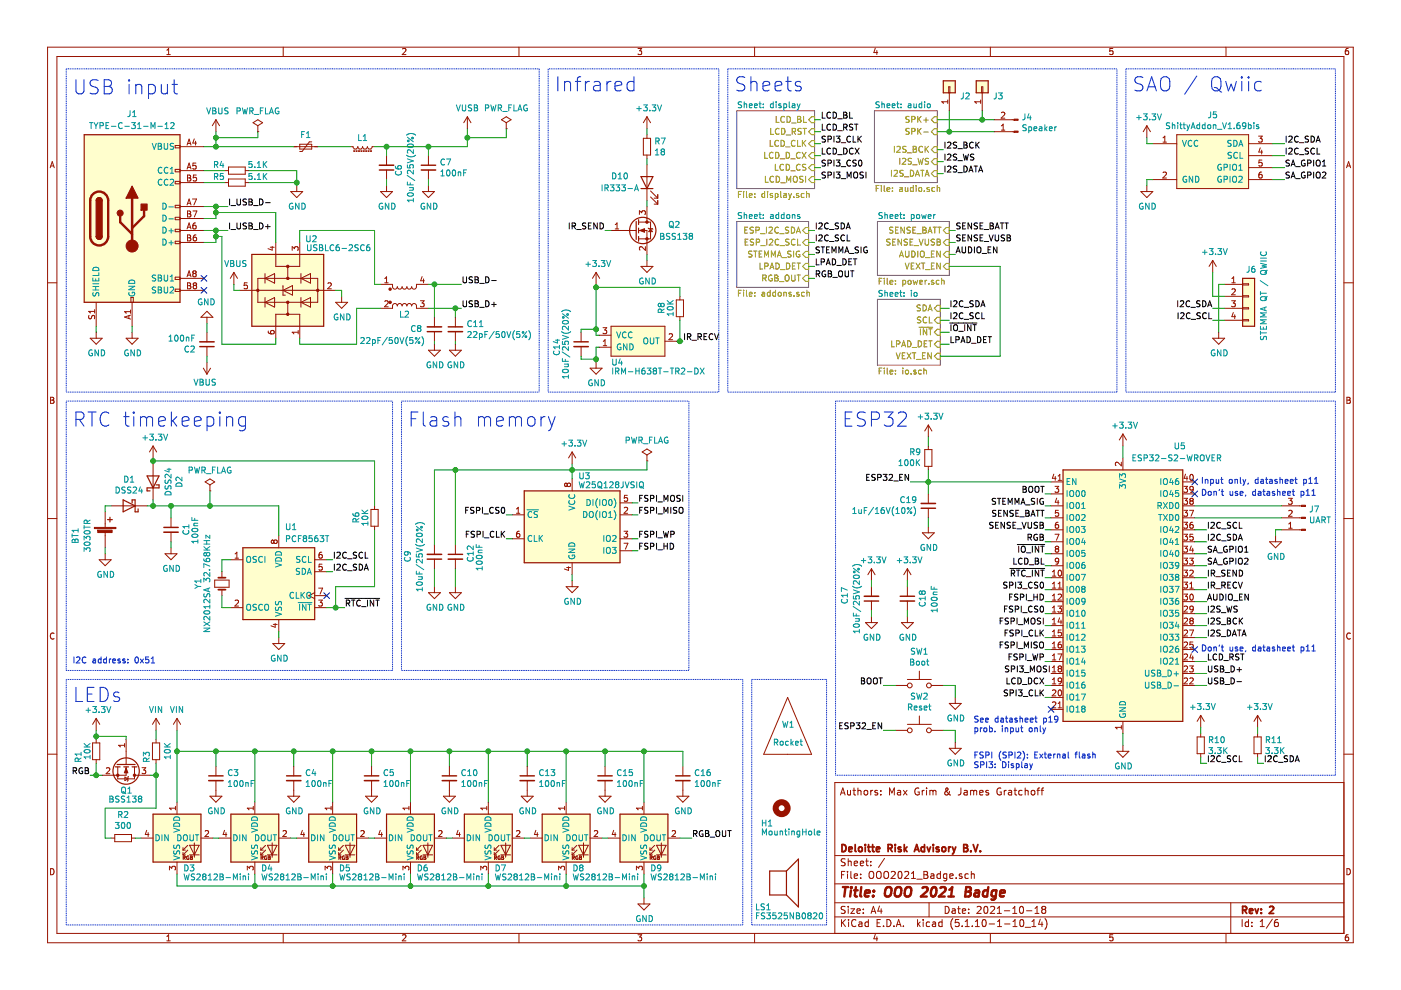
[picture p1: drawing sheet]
<svg xmlns="http://www.w3.org/2000/svg" width="297mm" height="210mm" viewBox="0 0 297 210" stroke-linecap="round" stroke-linejoin="round" font-family="sans-serif">
<path d="M.1 0h297v209.9h-297z" fill-rule="evenodd" fill="#fff" stroke="#fff" stroke-width=".21"/>
<g fill="none" stroke="#981200" stroke-width=".21">
<path d="M10.1 10h276.8v189.9h-276.8zM12.1 12h272.8v185.9h-272.8zM35.4 11.6h.7M35.4 10.6l.4-.3v1.3M60 10v2M85.3 10.4l.5-.1 .3 .3-.8 1h.8M110 10v2M135.3 10.3h.8l-.5 .5 .4 .1v.5l-.2 .2-.5-.2M160 10v2M185.6 10.2l-.3 .9h.8M185.9 10.7v.9M201.1 18.4h.3v1.3h-.3z"/>
<path d="M201.3 19.7v3.8M208.1 18.4h.3v1.3h-.3zM208.2 19.7v3.8M210 10v2M235.9 10.3h-.6v.6l.6-.1v.6l-.1 .2-.5-.2M259.9 10v2M285.9 10.3h-.4l-.2 .3-.1 .7 .3 .3 .4-.2v-.6h-.4l-.3 .2M10.6 35.6l.5-1.3 .4 1.3M10.7 35.2h.7M37.1 30.8h1.1v.6h-1.1zM37.1 35.9h1.1v.5h-1.1zM37.1 38.5h1.1v.5h-1.1z"/>
<path d="M38.2 31.1h5M38.2 38.7h5M38.2 36.2h5M39.7 30.8l.4-1.3 .4 1.3M39.7 35.8l.4-1.2 .4 1.2M39.8 37.7h.4M39.8 37.1h.4l.2 .3-.2 .3 .3 .3-.3 .4h-.4zM39.8 30.4h.6M39.8 35.5h.6M41.2 29.4l-.3 .9h.8M41.5 29.9v.9M41.5 34.6h-.6v.6l.2-.1 .4 .1v.5l-.1 .1-.5-.1"/>
<path d="M41.6 37.1h-.6v.6l.4-.1 .3 .3v.3l-.3 .2-.4-.1M45.8 25.4l-.8 1.3M45.8 25.4v2.5M45.8 25.4l.7 1.3M47.7 38.7h.7M47.7 36.2h.7M48.4 35.4h3.6v1.5h-3.6zM48.4 38h3.6v1.5h-3.6zM52 38.7h.8M52 36.2h.8M53.6 26l1.1-.6 1 .6-1 .7zM54.7 27.9h.1"/>
<path d="M54.7 26.7v1.2M62.3 31.1h5.1M62.9 39.3v1.3M63.5 30.6h2.6v1h-2.6zM66.1 30.1h-.5l-1.5 2h-.6M74.3 31.1h.5a.51 .51 0 0 0 .6 .5 .51 .51 0 0 0 .5-.5 .51 .51 0 0 0 .5 .5 .51 .51 0 0 0 .5-.5 .51 .51 0 0 0 .5 .5 .51 .51 0 0 0 .5-.5 .51 .51 0 0 0 .5 .5 .51 .51 0 0 0 .5-.5h.5M75 31.9h.2M75 32.1h.2M75.5 31.9h.2M75.5 32.1h.2M76 31.9h.2M76 32.1h.2"/>
<path d="M76.5 31.9h.2M76.5 32.1h.2M77 31.9h.3M77 32.1h.3M77.5 31.9h.3M77.5 32.1h.3M78 31.9h.3M78 32.1h.3M78.5 31.9h.3M78.5 32.1h.3M82 33v2M82 36v2.1"/>
<path d="M82 39.3v1.3M90.8 33v2M90.8 36v2.1M90.8 39.3v1.3M99.1 24.8l-.8 1.2M99.1 24.8v2.5M99.1 24.8l.8 1.2M106.3 25.4l1-.6 1.1 .6-1.1 .6zM107.3 27.3h.1M107.3 26v1.3M136.4 29.3h1.5v3.6h-1.5zM137.2 24.8v2.5"/>
<path d="M137.2 28.6v.7M137.2 32.9v.7M137.2 34.9v7.6M137.2 24.8l-.8 1.2M137.2 24.8l.7 1.2M200.9 21.6h-1.2l.3 .3M200.9 21.2v.7M207.9 21.2v.7M207.9 21.6h-1.3l.4 .3M210.8 25.4h4.2M210.8 27.9h4.2M212.3 27.6h.7"/>
<path d="M212.3 26.7l.4-.4v1.3M212.3 23.9l.5-.1 .2 .3-.7 1h.7M243.2 26.7l-.8 1.2M243.2 26.7v2.5M243.2 39.3v1.3M243.2 26.7l.7 1.2M244.4 30.5h5.1M244.4 38.1h5.1M246.6 30.1h.7M246.6 29.2l.4-.3v1.2M246.6 36.6l.5-.1 .2 .3-.8 .9h.8M249.5 28.6h15.2v11.4h-15.2z"/>
<path d="M264.7 30.5h5.1M264.7 38.1h5.1M264.7 33h5.1M264.7 35.5h5.1M266.8 28.9h.8l-.4 .4 .3 .2 .1 .4-.2 .2-.6-.1M267.2 31.4l-.3 .8h.8M267.5 36.5h-.2a.79 .79 0 0 0-.2 1.2h.4l.1-.5-.2-.2h-.3l-.2 .2M267.5 31.8v.9M267.5 33.9h-.5l-.1 .6 .5-.1 .2 .3v.3l-.2 .2-.5-.1M285.5 35.6l.4-1.3 .5 1.3M285.6 35.2h.6M10.1 60h2"/>
<path d="M37.1 48.6h1.1v.5h-1.1zM37.1 43.5h1.1v.5h-1.1zM37.1 46.1h1.1v.5h-1.1zM37.1 51.2h1.1v.5h-1.1zM37.1 58.8h1.1v.5h-1.1zM38.2 59h5M38.2 48.9h5M38.2 43.8h5M38.2 51.4h5M38.2 46.3h5M39.7 48.5l.4-1.2 .4 1.2M39.7 43.5l.4-1.3 .4 1.3"/>
<path d="M39.7 58.7l.4-1.3 .4 1.3M39.8 60h.4l.2 .2-.2 .4 .3 .2-.3 .4h-.4zM39.8 44.7h.4l.2 .3-.2 .3 .3 .3-.3 .4h-.4zM39.8 49.8h.4l.2 .3-.2 .3 .3 .2-.3 .5h-.4zM39.8 50.4h.4M39.8 45.3h.4M39.8 48.2h.6M39.8 43.1h.6M39.8 58.3h.6M40.8 42.2h.9l-.6 1.3M40.9 44.7h.8l-.5 1.3M41.1 58l-.2-.3 .2-.3 .4 .1v.4l-.1 .1"/>
<path d="M41.1 58l-.2 .2v.3l.2 .2h.3l.2-.2-.1-.4-.1-.1M41.1 58h.3M41.5 47.3h-.3l-.3 .3v.7l.2 .2 .4-.1 .1-.4-.2-.2h-.3l-.2 .2M41.6 49.8h-.3a.79 .79 0 0 0-.1 1.3l.4-.1 .1-.5-.3-.2h-.2l-.2 .2M49.6 57.8l-.8 1.2M49.6 57.8v2.5M49.6 57.8l.7 1.2M52.4 60h-.6l-.1 .6 .5-.2 .3 .3v.3l-.3 .2-.5-.1M54.7 59h12.7v5.1h-12.7zM56.2 58v2M56.2 59l2-1v2zM57.3 52.4h.8"/>
<path d="M57.7 52.2v.8l-.9-.3M58.5 51.4v5.1h5v-5.1M61 56.5v2.5M61.6 40.6h2.6l-1.3 1.3zM61.9 53.1v-.8l.5 .4 .2-.3 .4-.1 .2 .2-.1 .6M63.8 58v2M63.8 59l2-1v2zM80.7 40.6h2.5l-1.2 1.3zM81.6 60h.7M81.6 59l.4-.3v1.3M89.5 58.6l-.3 .9h.8M89.6 40.6h2.5l-1.3 1.3z"/>
<path d="M89.8 59.1v.9M126.4 57.8v2.5M126.4 57.8l-.8 1.2M126.4 57.8l.7 1.2M129.6 48.9h5.3M130.4 48.5h.8M130.4 47.6l.4-.3v1.2M135.4 48.9h1.8v5M135.4 47.1h2.5v3.5h-2.5M135.6 45.5v-.8l.5 .4 .1-.3 .4-.1 .2 .2-.1 .6M135.9 56.5h2.5l-1.2 1.3zM136.8 52.3v.8l-.9-.8-.3 .2 .1 .5"/>
<path d="M137.2 43.8v3.3M137.2 55.2v1.3M137.4 48.4l1 .2M137.9 48.5l.4 .6h-.8zM137.9 41.8l1.6 1.5M137.9 40.5l1.6 1.5M138.7 43.3h.8M138.7 42h.8M139.5 41.3v.7M139.5 42.5v.8M241.9 40.6h2.5l-1.2 1.3zM257.1 55.2l-.7 1.3"/>
<path d="M257.1 55.2v2.6M257.1 55.2l.8 1.3M261.2 60h.7M261.2 59l.4-.3v1.3M284.9 60h2M18.9 66.9l-.1 .4 .2 .3 .4-.1 .2-.6h.3l.1 .7M19.1 71.7h2.6l-1.3 1.3zM20.1 65.6v.8M20.1 66h-1.3l.3 .4M20.4 64.1v5.1M20.4 70.4v1.3M26.7 71.7h2.6l-1.3 1.3z"/>
<path d="M27.3 66.9v.6M27.7 66.8l-1.3 .4 1.3 .5M27.7 65.7v.7M27.7 66.1h-1.3l.4 .3M27.8 63.1h.5v1h-.5zM28 64.1v5.1M28 70.4v1.3M37.1 61.3h1.1v.5h-1.1zM38.2 61.6h5M39.8 60.6h.4M41.2 60.5l-.2-.2 .2-.3h.2l.3 .2-.3 .3M41.2 60.5l-.2 .2v.3l.2 .2h.4l.1-.2v-.3l-.3-.2"/>
<path d="M41.2 60.5h.2M43.1 78.1l.8 1.2M43.9 67.3v1.2M43.9 70.4v2.1M43.9 73.5v2M43.9 76.8v2.5M43.9 66l1.2 1.3h-2.5zM44.6 78.1l-.7 1.2M50.9 61.6h20.3M56.2 63.1v2M56.2 64.1l2-1v2zM56.9 70.2l.1 .4 .4 .2 .7-.1v-.5l-.2-.1-.5 .1v.3l.2 .3"/>
<path d="M58.5 71.7v-5.1h5v5.1M60 61.6l2-1.1v2.1zM60 60.5v2.1h.5M61 64.1v2.5M63.2 70.1v.7M63.2 70.4h-1.3l.4 .4M63.8 63.1v2M63.8 64.1l2-1v2zM69.5 60.1l.5-.1 .3 .3-.8 .9h.8M71.2 64.1h2.5l-1.3 1.3zM72.4 62.8v1.3M80.7 65.4h2.5v-.5a.51 .51 0 0 1 .5-.5 .51 .51 0 0 1 .5 .5 .51 .51 0 0 1 .5-.5 .51 .51 0 0 1 .6 .5 .51 .51 0 0 1 .5-.5 .51 .51 0 0 1 .5 .5 .51 .51 0 0 1 .5-.5 .51 .51 0 0 1 .5 .5 .51 .51 0 0 1 .5-.5 .51 .51 0 0 1 .5 .5v.5h2.5"/>
<path d="M80.7 60.3h2.5v.5a.51 .51 0 0 0 .5 .5 .51 .51 0 0 0 .5-.5 .51 .51 0 0 0 .5 .5 .51 .51 0 0 0 .6-.5 .51 .51 0 0 0 .5 .5 .51 .51 0 0 0 .5-.5 .51 .51 0 0 0 .5 .5 .51 .51 0 0 0 .5-.5 .51 .51 0 0 0 .5 .5 .51 .51 0 0 0 .5-.5v-.5h2.5M81.6 63.9l.5-.1 .2 .3-.8 .9h.8M89.1 63.8h.8l-.4 .5 .3 .1 .1 .4-.2 .2-.6-.1M90.8 74.3h2.6l-1.3 1.2zM92.1 67.3v2M92.1 70.3v2M92.1 73v1.3M95.3 74.3h2.5l-1.2 1.2zM96.6 67.3v2M96.6 70.3v2M96.6 73v1.3M123.2 70.4v2.1"/>
<path d="M123.2 73.5v2M125.1 78.1h2.5l-1.2 1.2zM126.4 76.8v1.3M127 73.6h2.6M127 71.1h2.6M127.9 69.5h.7l-.4 .5 .4 .1v.4l-.2 .2-.5-.1M127.9 73.3h.7M127.9 72.4l.4-.4v1.3M129.6 69.2h11.4v6.3h-11.4zM141 72.3h2.5M141.9 70.9l.4-.2 .3 .4-.8 .9h.8M143.4 63.6h1.5v3.5h-1.5z"/>
<path d="M144.1 62.8v.8M144.1 67.1v.8M257.1 71.7h2.6l-1.3 1.3zM258.4 70.4v1.3M259.7 60.3h3.8M259.7 62.8h3.8M259.7 65.4h3.8M259.7 67.9h3.8M261.1 63.8h.8l-.4 .5 .3 .1 .1 .4-.2 .2-.6-.1M261.2 61.4l.5-.2 .2 .4-.8 .9h.8M261.5 66.3l-.3 .8h.8M261.8 66.7v.9"/>
<path d="M263.5 60.2h1.2v.2h-1.2zM263.5 62.7h1.2v.3h-1.2zM263.5 65.2h1.2v.3h-1.2zM263.5 67.8h1.2v.2h-1.2zM10.7 84.2h.5l.2 .3-.2 .3 .3 .3-.3 .4h-.5zM10.7 84.8h.5M32.5 94.6v2.5M32.5 98.4v7.6M32.5 94.6l-.8 1.2M32.5 94.6l.7 1.2M121.3 95.8v2.6M121.3 95.8l-.8 1.3"/>
<path d="M121.3 95.8l.8 1.3M136.2 95.8l1-.6 1 .6-1 .7zM137.2 97.7h.1M137.2 96.5v1.2M196.1 95.3h1.5v3.6h-1.5zM196.8 90.1l-.7 1.3M196.8 90.1v2.6M196.8 94.6v.7M196.8 98.9v.7M196.8 90.1l.8 1.3M237.7 98v.8l-.9-.8-.3 .2 .1 .5M238.1 92v2.6"/>
<path d="M238.1 97.1v2.5M238.1 92l-.8 1.3M238.1 92l.7 1.3M285.6 84.2h.4l.3 .3-.3 .3 .3 .3-.2 .4h-.5zM285.6 84.8h.4M10.1 109.9h2M21 118.7h2.6l-1.3 1.2zM22.3 108.5v3.3M22.3 112.8v3.3M22.3 117.4v1.3M23.6 107.3h7.6M35 117.4h2.5l-1.2 1.3z"/>
<path d="M36.3 109.8v2M36.3 112.8v2.1M36.3 116.1v1.3M43.5 102.2l1-.7 1 .7-1 .6zM44.5 104.1h.1M44.5 102.8v1.3M49 118.7h2.5M49.8 117.4l.4-.3v1.2M49.8 118.3h.8M58.1 114.7l-.3-.2-.3 .2v.3l.3 .2 .3-.2M58.1 114.7l.2-.2h.2l.3 .2-.1 .4-.2 .1h-.2l-.2-.2M58.1 114.7v.3"/>
<path d="M59.1 113.6v2.5M66.7 118.7h2.6M68.2 117.1h-.2a.79 .79 0 0 0-.1 1.2h.3l.1-.5-.2-.2h-.2l-.3 .2M68.3 119.6h-.6l-.1 .6 .5-.1 .2 .3v.3l-.2 .2-.5-.1M78.7 108h1.5v3.6h-1.5zM79.4 107.3v.7M79.4 111.6v.7M92.1 115.5v2M92.1 118.6v2M96.6 115.5v2M96.6 118.6v2M108.6 109.2h2.5"/>
<path d="M108.6 114.2h2.5M109.5 108.8h.7M109.5 107.9l.4-.3v1.2M110.1 112.6h-.2a.79 .79 0 0 0-.1 1.3h.3l.1-.5-.2-.3h-.2l-.3 .3M120.3 102.7l-.3-.3-.3 .3v.2l.3 .3 .3-.3M120.3 102.7l.2-.3h.2l.3 .3-.1 .3-.2 .2h-.2l-.2-.3M120.3 102.7v.2M121.3 101.5v2.6M121.3 119.3v2.6M131.5 109.2h2.5M131.5 114.2h2.5M131.5 106.6h2.5"/>
<path d="M131.5 116.8h2.5M132.3 112.6h.8l-.5 .5 .4 .1 .1 .5-.3 .2-.5-.1M132.3 115.2h.8l-.5 1.2M132.3 107.7l.5-.1 .3 .3-.8 .9h.8M133 105h-.6l-.1 .6 .5-.1 .3 .3v.3l-.3 .2-.5-.1M195.6 113h2.5l-1.3 1.2zM196.8 104.7v2M196.8 107.8v2M196.8 111.7v1.3M222.8 114.9h2.6M222.8 107.3h2.6M222.8 109.8h2.6"/>
<path d="M222.8 112.3h2.6M222.8 104.7h2.6M222.8 119.9h2.6M222.8 117.4h2.6M222.8 102.2h2.6M223.4 100.5l-.3 .9h.8M223.7 103.1h.8l-.5 .5 .4 .1 .1 .5-.3 .2-.5-.1M223.7 113.3h.8l-.5 1.2M223.7 101v.8M224 116.4l-.3-.3 .3-.3h.2l.3 .3-.3 .3M224 116.4l-.3 .2v.3l.3 .2 .3-.1 .2-.1v-.3l-.3-.2M224 116.4h.2"/>
<path d="M224 105.6l-.3 .9h.8M224.3 110.7h-.2a.79 .79 0 0 0-.1 1.3h.3l.2-.5-.3-.3h-.2l-.3 .3M224.3 106.1v.8M224.3 100.9l.4-.3v1.2M224.3 101.8h.8M224.4 108.2h-.6l-.1 .6 .5-.1 .3 .2v.3l-.3 .3-.5-.2M224.5 118.9l-.3 .2h-.3l-.2-.2 .1-.4 .4-.2 .3 .3-.2 .9-.4 .1M250.8 114.9h2.5M250.8 107.3h2.5M250.8 109.8h2.5M250.8 112.3h2.5M250.8 104.7h2.5"/>
<path d="M250.8 119.9h2.5M250.8 117.4h2.5M250.8 102.2h2.5M251 115.8h.8l-.4 .5 .3 .1v.6l-.2 .1-.5-.1M251 110.7h.8l-.4 .5 .3 .1v.6l-.2 .1-.5-.1M251 108.2h.8l-.4 .5 .3 .1v.5l-.2 .2-.5-.2M251 105.7h.8l-.4 .4 .3 .2v.5l-.2 .1-.5-.1M251 103.1h.8l-.4 .5 .3 .1v.6l-.2 .1-.5-.1M251 113.3h.8l-.4 .5 .3 .1v.5l-.2 .1-.5-.1M251 118.3h.8l-.4 .5 .3 .2v.5l-.2 .1-.5-.1M251.4 100.5l-.4 .9h.8M251.7 101v.8"/>
<path d="M252.2 108.2h.9l-.6 1.3M252.2 118.3h.8l-.4 .5 .3 .2 .1 .4-.3 .2-.5-.1M252.4 100.7l.2-.1a.67 .67 0 0 1 .4 .6 .67 .67 0 0 1-.4 .6l-.3-.4zM252.5 106.2l-.2-.2 .2-.3h.2l.3 .2-.3 .3M252.5 106.2l-.2 .2v.4l.2 .1h.4l.1-.2v-.3l-.3-.2M252.5 106.2h.2M252.6 115.8l-.3 .8h.8M252.9 110.7l-.5 .2-.1 .4v.6l.6 .1 .1-.2-.1-.5-.4-.1-.2 .3M252.9 116.2v.9M252.9 113.3h-.6v.6l.4-.1 .3 .2v.3l-.3 .2-.4-.1M253 103.7l-.3 .2h-.3l-.1-.7 .4-.1 .3 .3-.1 .7-.2 .2-.3 .1M269.2 114.9h2.5l-1.3 1.2z"/>
<path d="M270.4 113.6v1.3M271.7 107.3h4.2M271.7 109.8h4.2M271.7 112.3h4.2M273.2 105.7h.8l-.5 .4 .4 .2 .1 .4-.3 .2-.5-.1M273.2 112h.8M273.2 111.1l.4-.4v1.3M273.2 108.3l.5-.1 .3 .3-.8 1h.8M284.9 109.9h2M11.5 134.3a.58 .58 0 0 0-.8 .5 .58 .58 0 0 0 .8 .6M45.5 123h3.1v1.5h-3.1zM47 121.2v1.3"/>
<path d="M47 125v1.3M49 128.8h2.5M49.8 127.4l.5-.2 .3 .4-.8 .9h.8M57.8 136.4h2.6l-1.3 1.3zM57.9 132.4h.9M58.3 132.2v.8l-.8-.3M59.1 131.4v2.5M59.1 135.2v1.2M66.7 128.8h2.6M66.7 121.2h2.6M66.7 126.3h2.6M66.7 125.7l-1.2 .6 1.2 .6"/>
<path d="M67.6 124.7h.8l-.5 1.3M67.6 127.2h.7l-.4 .5 .4 .1v.5l-.2 .2-.5-.1M90.8 125.7h2.6l-1.3 1.2zM92.1 124.4v1.3M95.3 125.7h2.5l-1.2 1.2zM96.6 124.4v1.3M120 124.4h2.6l-1.3 1.3zM120.1 120.3h.9M120.5 120.2v.7l-.8-.3M121.3 123.1v1.3M183.5 132h2.5l-1.2 1.3zM184.8 120.6l-.8 1.3"/>
<path d="M184.8 120.6v2.5M184.8 124.4v2M184.8 127.4v2.1M184.8 130.7v1.3M184.8 120.6l.7 1.3M191.1 132h2.6l-1.3 1.3zM192.4 120.6l-.8 1.3M192.4 120.6v2.5M192.4 124.4v2M192.4 127.4v2.1M192.4 130.7v1.3M192.4 120.6l.7 1.3"/>
<path d="M222.8 122.5h2.6M222.8 125h2.6M222.8 127.6h2.6M222.8 130.1h2.6M222.8 132.6h2.6M222.8 135.2h2.6M222.8 137.7h2.6M223.1 122.2h.8M223.1 121.2l.4-.3v1.3M223.1 123.8l.4-.4v1.3M223.1 126.3l.4-.3v1.2M223.1 128.9l.4-.4v1.3"/>
<path d="M223.1 131.4l.4-.4v1.3M223.1 133.9l.4-.3v1.2M223.1 136.5l.4-.4v1.3M223.1 139l.4-.3v1.2M223.1 124.7h.8M223.1 127.2h.8M223.1 129.8h.8M223.1 132.3h.8M223.1 134.8h.8M223.1 137.4h.8M223.1 139.9h.8M224.3 128.5h.8l-.5 .5 .4 .1 .1 .4-.3 .3-.5-.2"/>
<path d="M224.3 138.7h.8l-.5 1.2M224.3 126.1l.5-.1 .3 .3-.8 .9h.8M224.3 124.7h.8M224.3 123.8l.4-.4v1.3M224.5 121l.1-.1a.67 .67 0 0 1 .5 .6 .67 .67 0 0 1-.5 .7l-.3-.5zM224.6 131l-.3 .9h.8M225 136.1l-.5 .1-.2 .5 .1 .6h.6l.1-.1-.1-.5-.4-.1-.3 .3M225 131.5v.8M225 133.6h-.6l-.1 .6 .5-.1 .3 .2v.3l-.3 .2-.5-.1M250.8 122.5h2.5M250.8 125h2.5M250.8 127.6h2.5"/>
<path d="M250.8 130.1h2.5M250.8 132.6h2.5M250.8 135.2h2.5M250.8 137.7h2.5M251 120.9h.8l-.4 .5 .3 .1v.5l-.2 .2-.5-.2M251 123.4h.8l-.4 .5 .3 .1v.6l-.2 .1-.5-.1M251 126h.8l-.4 .4 .3 .2v.5l-.2 .1-.5-.1M251 128.6l.5-.1 .3 .4-.8 .9h.8M251 131.2l.5-.2 .3 .4-.8 .9h.8M251 133.7l.5-.1 .3 .3-.8 .9h.8M251 136.2l.5-.1 .3 .4-.8 .9h.8M251 138.8l.5-.1 .3 .3-.8 .9h.8"/>
<path d="M252.2 133.6h.9l-.6 1.2M252.3 121l.4-.1 .3 .3-.8 1h.8M252.3 124.7h.7M252.3 123.8l.3-.4v1.3M252.4 126.1l.2-.1a.67 .67 0 0 1 .4 .6 .67 .67 0 0 1-.4 .6l-.3-.4zM252.5 131.6l-.2-.3 .2-.3h.2l.3 .3-.3 .3M252.5 131.6l-.2 .2v.4l.2 .1h.4l.1-.2v-.3l-.3-.2M252.5 131.6h.2M252.6 138.6l-.3 .9h.8M252.9 139.1v.8M252.9 136.1h-.6v.6l.4-.1 .3 .3v.3l-.3 .2-.4-.1M253 129.1l-.3 .2-.3-.1-.1-.6 .4-.1 .3 .3-.1 .7-.2 .2-.3 .1"/>
<path d="M286.3 134.3a.58 .58 0 0 0-.8 .5 .58 .58 0 0 0 .8 .6M10.1 159.9h2M19.6 157.5h1.6v3.6h-1.6zM20.4 152.3v2.6M20.4 156.8v.7M20.4 152.3l-.8 1.3M20.4 152.3l.8 1.3M26.4 157.6v.8M26.4 158h-1.3l.4 .4M26.7 156.8v5.3M32.3 157.5h1.5v3.6h-1.5zM33.1 152.3v2.6"/>
<path d="M33.1 156.8v.7M33.1 152.3l-.8 1.3M33.1 152.3l.7 1.3M37.5 152.3v2.6M37.5 152.3l-.7 1.3M37.5 152.3l.8 1.3M167 147.9l5.1 12h-10.2zM189.8 145.3h2.6M189.8 154.9h2.6M192.4 144.1h5.1M192.4 153.6h5.1M194.9 142.3v1.8"/>
<path d="M194.9 151.8v1.8M197.5 145.3h2.5M197.5 154.9h2.5M201.3 158.7h2.5l-1.3 1.2zM201.3 149.1h2.5l-1.3 1.3zM202.5 147.9v1.2M202.5 157.4v1.3M222.8 140.3h2.6M222.8 142.8h2.6M222.8 145.3h2.6M222.8 147.9h2.6M222.8 150.4h2.6"/>
<path d="M223.1 141.6l.4-.4v1.3M223.1 144.1l.4-.4v1.3M223.1 142.5h.8M223.1 145h.8M223.1 146.4l.5-.1 .3 .3-.8 .9h.8M223.1 148.9l.5-.1 .3 .4-.8 .9h.8M224.3 149.2l.4-.4v1.3M224.3 150.1h.8M224.5 146.4l.1-.1a.67 .67 0 0 1 .5 .6 .67 .67 0 0 1-.5 .6l-.3-.4zM224.6 141.8l-.3-.3 .3-.3h.2l.3 .2-.3 .4M224.6 141.8l-.3 .2 .1 .3 .2 .2 .4-.1 .1-.2v-.2l-.3-.2M224.6 141.8h.2"/>
<path d="M225.1 144.3l-.3 .2h-.3l-.1-.6 .4-.2 .3 .3-.1 .7-.2 .3h-.3M236.8 159.3h2.5l-1.2 1.3zM237.7 153.8v.8M237.7 154.2h-1.2l.3 .4M238.1 152.9v2.6M238.1 158v1.3M250.8 140.3h2.5M250.8 142.8h2.5M250.8 145.3h2.5M251 141.3l.5-.1 .3 .4-.8 .9h.8M251 143.9l.5-.2 .3 .4-.8 .9h.8M252.2 141.2h.8l-.4 .5 .3 .1 .1 .4-.3 .3-.5-.2"/>
<path d="M252.3 143.9l.4-.2 .3 .4-.8 .9h.8M253.8 156.2h1.5v3.6h-1.5zM254.6 151.7v2.5M254.6 155.5v.7M254.6 159.8v.8M254.6 151.7l-.8 1.2M254.6 151.7l.7 1.2M265.9 156.2h1.5v3.6h-1.5zM266.6 151.7v2.5M266.6 155.5v.7M266.6 159.8v.8M266.6 151.7l-.7 1.2"/>
<path d="M266.6 151.7l.8 1.2M284.9 159.9h2M20.4 161.1v.7M22.6 162.9l.4-.1 .3 .3-.8 .9h.8M23.6 177.7h.7M24.3 176.9h3.6v1.6h-3.6zM25 162.6v2.5h3.5v-2.5M26.5 164.8l.6 .3-.6 .4zM26.7 162.6v1.8h-5M27.2 164.6l-.2 1M27.9 177.7h.7M28.5 164.4h3.3"/>
<path d="M29.9 177.7h2.6M30.1 162.8h.8l-.4 .5 .3 .1 .1 .4-.3 .2-.5-.1M31.1 176l-.3 .9h.8M31.4 176.5v.9M33.1 161.1v.7M37.2 171.4h-1.3l.4 .3M37.2 171v.7M37.5 170.1v2.5M38.8 179.7v.5M39.8 179.2l-1 1M40.2 179.2h2l-1 2.1zM41.2 178.7v3.1"/>
<path d="M42.6 177.7h2.5M43.5 176.2l.5-.1 .2 .4-.8 .9h.8M44.5 168.8h2.5l-1.2 1.3zM45.8 162.5v2M45.8 165.5v3.3M46.4 177.7h2.6M47.6 176l-.3 .9h.8M47.9 176.5v.9M53.7 171.4h-1.3l.4 .3M53.7 171v.7M54 170.1v2.5M55.3 179.7v.5"/>
<path d="M56.3 179.2l-1 1M56.7 179.2h2l-1 2.1zM57.7 178.7v3.1M59.1 177.7h2.5M60 176.2l.5-.1 .2 .4-.8 .9h.8M61 168.8h2.5l-1.2 1.3zM62.3 162.5v2M62.3 165.5v3.3M62.9 177.7h2.6M64.1 176l-.3 .9h.8M64.4 176.5v.9M70.2 171.4h-1.3l.4 .3"/>
<path d="M70.2 171v.7M70.5 170.1v2.5M71.8 179.7v.5M72.8 179.2l-1 1M73.2 179.2h2l-1 2.1zM74.2 178.7v3.1M75.6 177.7h2.5M76.5 176.2l.5-.1 .2 .4-.8 .9h.8M77.5 168.8h2.5l-1.2 1.3zM78.8 162.5v2M78.8 165.5v3.3M79.4 177.7h2.6"/>
<path d="M80.6 176l-.3 .9h.8M80.9 176.5v.9M86.7 171.4h-1.3l.4 .3M86.7 171v.7M87 170.1v2.5M88.3 179.7v.5M89.3 179.2l-1 1M89.7 179.2h2l-1 2.1zM90.7 178.7v3.1M92.1 177.7h2.5M93 176.2l.5-.1 .2 .4-.8 .9h.8M94 168.8h2.6l-1.3 1.3z"/>
<path d="M95.3 162.5v2M95.3 165.5v3.3M95.9 177.7h2.6M97.1 176l-.3 .9h.8M97.4 176.5v.9M103.2 171.4h-1.3l.4 .3M103.2 171v.7M103.5 170.1v2.5M104.8 179.7v.5M105.8 179.2l-1 1M106.2 179.2h2l-1 2.1zM107.2 178.7v3.1"/>
<path d="M108.6 177.7h2.5M109.5 176.2l.5-.1 .2 .4-.8 .9h.8M110.5 168.8h2.6l-1.3 1.3zM111.8 162.5v2M111.8 165.5v3.3M112.4 177.7h2.6M113.6 176l-.3 .9h.8M113.9 176.5v.9M119.7 171v.7M119.7 171.4h-1.3l.4 .3M120 170.1v2.5M121.3 179.7v.5"/>
<path d="M122.3 179.2l-1 1M122.7 179.2h2l-1 2.1zM123.7 178.7v3.1M125.1 177.7h2.5M126 176.2l.5-.1 .2 .4-.8 .9h.8M127 168.8h2.6l-1.3 1.3zM128.3 162.5v2M128.3 165.5v3.3M128.9 177.7h2.6M130.1 176l-.3 .9h.8M130.4 176.5v.9M136.2 171v.7"/>
<path d="M136.2 171.4h-1.3l.4 .3M136.5 170.1v2.5M137.8 179.7v.5M138.8 179.2l-1 1M139.2 179.2h2l-1 2.1zM140.2 178.7v3.1M141.6 177.7h2.5M142.5 176.2l.5-.1 .2 .4-.8 .9h.8M143.5 168.8h2.6l-1.3 1.3zM144.8 162.5v2M144.8 165.5v3.3M178.2 168.6l.5-1.5 .5 1.5"/>
<path d="M178.3 168.1h.8M179.7 167.6l.1 .9 .3 .1 .2-.2M180.3 167.6v1M180.8 167.6h.6M181.1 167.1v1.3l.3 .2M181.9 167.7l.2-.1h.4l.1 1M181.9 167.1v1.5M183.3 167.7l.2-.1 .4 .1v.7l-.2 .2-.4-.2zM184.6 167.6v1M185 167.6l-.4 .3M186 167.6h-.3l-.2 .2 .1 .2 .4 .1v.4h-.5M186.7 168.4v.2"/>
<path d="M186.7 167.6v.2M188.6 168.6v-1.5l.5 1 .5-1v1.5M190.3 167.6h.6l.1 1M191 167.9l-.5 .1-.3 .2 .3 .4 .5-.1M191.5 167.6l.8 1M192.3 167.6l-.8 1M194.8 167.1a.69 .69 0 0 0-.9 .7 .69 .69 0 0 0 1 .6v-.5h-.3M195.5 167.6v1M196 167.6l-.5 .3M196.4 167.1v.1M196.4 167.6v1M197.2 167.7l.4-.1 .2 .2"/>
<path d="M197.2 167.6v1M197.8 167.8l.2-.2h.4v1M197.8 167.8v.8M201.3 167.8l-.3 .6a.41 .41 0 0 1-.6 0 .41 .41 0 0 1 .1-.5l.5-.6-.2-.2h-.2a1.46 1.46 0 0 0 .9 1.5M203.7 167.1v1a.48 .48 0 0 1-.6 .5M204.4 167.6h.6l.1 1M205.1 167.9l-.7 .3 .2 .4 .5-.1M205.8 167.7l.4-.1 .2 .2M205.8 167.6v1M206.4 167.8l.2-.2h.4l.1 1M206.4 167.8v.8M207.7 168.1l.7-.2v-.3h-.5l-.2 .2 .1 .7h.6"/>
<path d="M209.6 167.6h-.4l-.2 .2 .1 .2 .5 .1v.4h-.6M212.2 167.1a.69 .69 0 0 0-.8 .7 .69 .69 0 0 0 .8 .7l.1-.6h-.3M212.9 167.6v1M213.3 167.6l-.4 .3M213.9 167.6h.5l.1 1M214.5 167.9l-.7 .3 .2 .4 .5-.1M215 167.6h.6M215.2 167.1v1.3l.4 .2M216.7 167.6h-.4l-.3 .3 .1 .5 .2 .2 .4-.1M217.4 167.7l.2-.1h.3l.1 1M217.4 167.1v1.5M218.7 167.7l.2-.1 .4 .1v.7l-.2 .2-.4-.2z"/>
<path d="M219.8 167.6h.6M220.4 167.1l-.3 .2v1.3M220.7 167.6h.6M221.3 167.1l-.4 .2v1.3M284.9 165.9h-107.9v32M10.7 184.2a.65 .65 0 0 1 .8 .6 .65 .65 0 0 1-.8 .7zM35.4 198.5l.4-.3v1.3M35.4 199.5h.7M35.9 184.5v-.8l.5 .4 .1-.4h.5l.2 .2-.1 .6M37.5 182.8v2.5M38.8 181.3h.5M38.8 180.2h.5"/>
<path d="M38.8 180.7v.6M39 181.9l.3 .3M39.2 181.5h-.4v.7M39.2 181.5v.1M39.2 181.6v.2l-.4 .1M39.8 180.2l-1 1.1M40 181.5l-.4 .1v.3l.1 .3h.3v-.3h-.1M40.2 181.3h2M40.4 181.8h.2M40.7 181.5h-.3v.7h.3l.1-.2-.2-.2M40.7 181.5v.1M40.7 181.8h-.1"/>
<path d="M40.7 181.6v.2M40.7 181.8h.1M52.4 184.5v-.8l.5 .4 .1-.4h.5l.2 .2-.1 .6M54 182.8v2.5M55.3 181.3h.5M55.3 180.2h.5M55.3 180.7v.6M55.5 181.9l.3 .3M55.7 181.5h-.4v.7M55.7 181.5v.1M55.7 181.6v.2l-.4 .1M56.3 180.2l-1 1.1"/>
<path d="M56.5 181.5l-.4 .1v.3l.1 .3h.3v-.3h-.1M56.7 181.3h2M56.9 181.8h.2M57.1 181.8l.1-.2-.3-.1v.7h.3l.1-.3M57.1 181.8l.1 .1M57.2 181.9h.1M60 197.9v2M68.9 184.5v-.8l.5 .4 .1-.4h.5l.2 .2-.1 .6M70.5 182.8v2.5M71.8 181.3h.5M71.8 180.2h.5M71.8 180.7v.6"/>
<path d="M71.8 181.9l.4-.1v-.2l-.4-.1v.7M72 181.9l.3 .3M72.8 180.2l-1 1.1M73 181.5l-.4 .1v.3l.1 .3h.3v-.3h-.1M73.2 181.3h2M73.4 181.8h.2M73.6 181.8l.1-.2-.3-.1v.7h.3l.1-.3M73.6 181.8l.1 .1M73.7 181.9h.1M85.3 198.3l.5-.1 .3 .3-.8 1h.8M85.4 184.5v-.8l.5 .4 .1-.4h.5l.2 .2-.1 .6M87 182.8v2.5"/>
<path d="M88.3 180.7v.6M88.3 181.3h.5M88.3 180.2h.5M88.5 181.9l.3 .3M88.7 181.5h-.3v.7M88.7 181.5v.1M88.7 181.6v.2l-.3 .1M89.3 180.2l-1 1.1M89.5 181.5l-.4 .1v.3l.1 .3h.3v-.3h-.1M89.7 181.3h2M89.9 181.8h.2M90.2 181.5h-.3v.7h.3l.1-.2-.2-.2"/>
<path d="M90.2 181.5v.1M90.2 181.8h-.1M90.2 181.6v.2M90.2 181.8h.1M101.9 184.5v-.8l.5 .4 .1-.4h.5l.2 .2-.1 .6M103.5 182.8v2.5M104.8 181.3h.5M104.8 180.2h.5M104.8 180.7v.6M105 181.9l.3 .3M105.2 181.5h-.3v.7M105.2 181.5v.1"/>
<path d="M105.2 181.6v.2l-.3 .1M105.8 180.2l-1 1.1M106 181.5l-.4 .1v.3l.1 .3h.3v-.3h-.1M106.2 181.3h2M106.4 181.8h.2M106.6 181.8l.1-.2-.3-.1v.7h.3l.1-.3M106.6 181.8l.1 .1M106.7 181.9h.1M110 197.9v2M118.4 184.5v-.8l.5 .4 .1-.4h.5l.2 .2-.1 .6M120 182.8v2.5M121.3 180.7v.6"/>
<path d="M121.3 181.3h.5M121.3 180.2h.5M121.4 181.9l.3-.1v-.2l-.3-.1v.7M121.5 181.9l.3 .3M122.3 180.2l-1 1.1M122.5 181.5l-.4 .1v.3l.1 .3h.3v-.3h-.1M122.7 181.3h2M122.9 181.8h.2M123.1 181.8l.1-.2-.3-.1v.7h.3l.1-.3M123.1 181.8l.1 .1M123.2 181.9h.1M134.9 184.5v-.8l.5 .4 .1-.4h.5l.2 .2-.1 .6"/>
<path d="M135.3 198.2h.8l-.5 .5 .4 .1v.6l-.2 .1-.5-.1M135.3 191.7h2.5l-1.3 1.2zM136.5 182.8v2.5M136.5 190.4v1.3M137.8 181.3h.5M137.8 180.2h.5M137.8 180.7v.6M137.9 181.9l.3-.1v-.2l-.3-.1v.7M138 181.9l.3 .3M138.8 180.2l-1 1.1M139 181.5l-.4 .1v.3l.1 .3h.3v-.3h-.1M139.2 181.3h2"/>
<path d="M139.4 181.8h.2M139.7 181.5h-.3v.7h.3l.1-.2-.2-.2M139.7 181.5v.1M139.7 181.8h-.1M139.7 181.6v.2M139.7 181.8h.1M160 197.9v2M177 194.4h107.9M177 191.4h107.9M177 187.4h107.9M177 181.4h107.9M178.4 185.5h.5"/>
<path d="M178.4 195v1.5M178.6 195.6l.7 .9M179.1 184.8h-.7v1.5M179.2 192.2h-.6l-.3 .2 .2 .4 .6 .3v.4l-.2 .2-.6-.1M179.2 182.1h-.6l-.3 .2 .2 .4 .6 .3v.4l-.2 .2-.6-.1M179.3 195l-.9 .8M179.7 184.8v.1M179.7 185.3v1M179.8 182.1v1.5M179.8 192.2v.1M179.8 192.7v1M179.8 182.7l.2-.1h.4l.1 1"/>
<path d="M179.9 195v.1M179.9 195.5v1M180.4 192.7h.8l-.8 1h.8M180.4 184.8v1.3l.2 .2M181.1 185.8l.7-.2v-.3h-.5l-.2 .2 .1 .7h.6M181.1 183.1l.7-.2v-.3h-.5l-.2 .2 .1 .7h.6M181.5 195.1a.59 .59 0 0 0-.8 0 .59 .59 0 0 0-.1 .7 .56 .56 0 0 0 .2 .6 .56 .56 0 0 0 .7-.1M181.7 193.2l.7-.2-.1-.2-.4-.1-.2 .2 .1 .7h.5M182.1 195.5h.6l.1 1M182.4 183.1l.7-.2-.1-.3h-.4l-.2 .2 .1 .7h.5M182.5 186.1v.2M182.5 185.3v.2"/>
<path d="M182.8 195.8l-.5 .1-.3 .2 .3 .4 .5-.1M183 193.5v.2M183 192.8v.1M183.5 182.6h.6M183.7 182.1v1.3l.4 .2M184.1 195.5h-.4l-.3 .2 .1 .6 .2 .2 .4-.1M184.1 195v1.5M184.5 184.8a.5 .5 0 0 1 .5 0 .5 .5 0 0 1 .2 .5v.5a.5 .5 0 0 1-.4 .5 .5 .5 0 0 1-.5-.5v-.5zM184.6 183.4v.2M184.6 182.6v.2M184.7 193.7l.5-1.5 .5 1.5M184.8 193.2h.8"/>
<path d="M185.6 198.1l-.3 .9h.8M185.9 198.6v.9M186 195.7h.5M186 184.8a.5 .5 0 0 1 .6 0 .5 .5 0 0 1 .2 .5v.5a.5 .5 0 0 1-.5 .5 .5 .5 0 0 1-.5-.5v-.5zM186.5 192.1l-.4 1.1h1M186.7 195h-.7v1.5h.7M186.8 192.7v1M187.3 196.3v.2M187.5 185a.5 .5 0 0 1 .5-.2 .5 .5 0 0 1 .4 .5v.5a.5 .5 0 0 1-.5 .5 .5 .5 0 0 1-.5-.5zM187.5 182l-1.2 1.9M188 195a.76 .76 0 0 1 .9 .7 .76 .76 0 0 1-.9 .8zM189 184.9l.5-.1 .3 .4-.9 1.1h.9"/>
<path d="M189.5 196.3v.2M190 196.5l.5-1.5 .5 1.5M190.2 196h.7M190.5 184.9l.3-.1a.81 .81 0 0 1 .5 .7 .81 .81 0 0 1-.5 .8l-.3-.2-.1-.4zM191.5 196.3v.2M191.8 184.9l.6-.1 .2 .1 .1 .3-1 1.1h1M193.2 186.3h.9M193.2 185.2l.5-.4v1.5M194.4 186.4h1.1M194.5 195v1.5M194.7 195.9l.4 .6M195.1 195.5l-.6 .5"/>
<path d="M195.7 195v.1M195.7 195.5v1M195.9 185.5h.5M195.9 184.8h.5l.3 .2-.3 .5 .3 .1v.4l-.3 .3h-.5zM197 191.4v3M197.1 195.5h-.4l-.3 .2v.6l.3 .2 .4-.1M197.4 185.3h.5l.1 1M197.7 195.5h.6l.1 1M198 185.6l-.7 .3 .2 .4 .5-.1M198.4 195.8l-.7 .3 .2 .4 .5-.1M199.4 185.3h-.4l-.3 .2v.6l.3 .2 .4-.1M199.4 184.8v1.5"/>
<path d="M199.7 195.5h-.4l-.3 .2 .1 .6 .2 .2 .4-.1M199.7 195v1.5M200.4 192.2a.75 .75 0 0 1 .8 .7 .75 .75 0 0 1-.8 .8zM200.7 185.3h-.4l-.3 .2 .1 .7h.6M200.7 185.3v1.2l-.2 .3-.4-.1M201.4 185.8l.7-.2-.1-.3h-.4l-.2 .2v.7h.6M201.9 192.8h.6v.9M202 194.8a1.71 1.71 0 0 0 0 2.2M202.5 193l-.5 .1-.2 .2 .2 .4 .5-.1M202.7 186.1v.2M203 192.7h.6M203.2 192.2v1.3l.4 .2"/>
<path d="M203.3 195h-.7l-.1 .7 .7-.1 .2 .2-.1 .5-.2 .2-.6-.2M203.9 185.3h-.3l-.2 .2v.2l.5 .1v.4h-.5M204 196.3v.2M204 193.2l.7-.2v-.2l-.5-.1-.2 .2 .1 .7h.6M204.6 196.5h.9M204.6 195.4l.5-.4v1.5M205.3 185.3h-.4l-.3 .2v.6l.3 .2 .4-.1M205.4 193.5v.2M205.4 192.8v.1M205.9 185.4l.2-.1h.4l.1 1M205.9 184.8v1.5M206.1 196.3v.2"/>
<path d="M206.8 196.5h.8M206.8 195.4l.4-.4v1.5M207.2 192.3l.5-.1 .3 .4-.9 1.1h.9M208.4 195h.2a.8 .8 0 0 1 .5 .7 .8 .8 0 0 1-.5 .8 1 1 0 0 1-.2-1.5zM208.7 192.3l.4-.1a.85 .85 0 0 1-.1 1.5l-.3-.2-.1-.4zM209.7 195.9h1.2M210 197.9v2M210 192.3l.6-.1 .3 .4-1 1.1h1M211.4 193.7h.9M211.4 192.6l.5-.4v1.5M211.5 196.5h.9M211.5 195.4l.4-.4v1.5"/>
<path d="M212.9 193.1h1.2M213 195.9h1.1M214.7 193.7h.9M214.7 192.6l.5-.4v1.5M214.8 196.5h.8M214.8 195.4l.4-.4v1.5M216.3 192.3l.2-.1a.81 .81 0 0 1 .5 .7 .81 .81 0 0 1-.5 .8l-.2-.2-.2-.4zM216.3 195.1l.4-.1a.85 .85 0 0 1-.1 1.5l-.3-.2-.1-.4zM217.4 196.6h1.1M217.6 193.1h1.2M218.8 196.5h.8M218.8 195.4l.4-.4v1.5"/>
<path d="M219.4 193.7h.9M219.4 192.6l.5-.4v1.5M220.6 194.9l-.4 1.1h.9M220.9 195.5v1M221.1 192.8l-.2-.3 .2-.3h.3l.3 .2-.3 .4M221.1 192.8l-.2 .3v.3l.2 .3h.3l.3-.3v-.4l-.3-.2M221.1 192.8h.3M221.5 194.8a1.71 1.71 0 0 1 0 2.2M235.9 198.2h-.6v.6l.6-.1v.7l-.1 .1-.5-.1M259.9 197.9v2M260.9 191.4v6.5M263.4 195v1.5"/>
<path d="M264.7 195.5h-.4l-.3 .2 .1 .7h.6M264.7 195v1.5M265.4 196.3v.2M265.4 195.5v.2M267.2 196.5h.9M267.2 195.4l.4-.4v1.5M269.8 194.9l-1.3 1.9M270.9 195h-.4a.96 .96 0 0 0 0 1.5l.5-.2 .1-.5-.3-.3-.5 .1-.1 .2M285.6 184.2a.65 .65 0 0 1 .7 .6 .65 .65 0 0 1-.7 .7zM285.9 198.2h-.4l-.2 .3-.1 .7 .3 .3 .4-.1v-.7h-.4l-.3 .2"/>
<circle cx="192.9" cy="145.3" r=".51"/>
<circle cx="192.9" cy="154.9" r=".51"/>
<circle cx="197" cy="145.3" r=".51"/>
<circle cx="197" cy="154.9" r=".51"/>
</g>
<g fill="none" stroke="#981200" stroke-width=".38">
<path d="M46.3 122.5h1.5M46.3 125h1.5M178.5 179.1a.76 .76 0 0 1 .9 .7 .76 .76 0 0 1-.9 .8zM181.3 179.1v1.3l.2 .2M182.1 179.7l.2-.1 .4 .1v.7l-.2 .2-.4-.2zM183.4 179.1v.1M183.4 179.6v1M184 179.6h.5M184.2 179.1v1.3l.3 .2M184.8 179.6h.6M185 179.1v1.3l.4 .2M188.3 179.9l.7-.1 .2-.2-.1-.4-.2-.1h-.6v1.5"/>
<path d="M188.6 179.9l.6 .7M189.8 179.1v.1M189.8 179.6v1M191 179.7l-.3-.1-.2 .2v.2l.5 .1v.4h-.5M191.7 179.1v1.5M192.3 179.6l-.6 .5M196 179.7l-.4-.1-.3 .3 .1 .5 .2 .2 .4-.1M196 179.1v1.5M196.6 179.6l.3 1 .4-1M197.9 179.1v.1M197.9 179.6v1M199.1 179.7l-.4-.1-.2 .2 .1 .2 .5 .1v.4h-.6"/>
<path d="M199.8 179.7l.2-.1 .4 .1v.7l-.2 .2-.4-.2zM201.1 179.6v1M201.6 179.6l-.5 .3M201.9 179.6l.4 1M202.6 179.6l-.3 1M204.3 179.1h.5l.3 .2-.3 .5 .3 .1 .1 .4-.3 .3h-.6zM204.3 179.8h.5M206.3 179.1l.6 1.5 .4-1.5M180 180.1l.7-.2-.1-.2-.4-.1-.2 .2v.7h.6M185.8 180.1l.7-.2-.1-.2-.4-.1-.2 .2 .1 .7h.5M191.9 180l.4 .6M193.9 180.6l.5-1.5 .5 1.5"/>
<path d="M194 180.1h.7M202.3 180.6l-.4 .5M205.8 180.4v.2M207.8 180.4v.2M263.5 193l.7-.1 .1-.2-.1-.4-.2-.1h-.5v1.5M263.8 193l.5 .7M264.9 193.2l.7-.2-.1-.2-.4-.1-.2 .2 .1 .7h.5M266.1 192.7l.4 1 .3-1M267.4 193.5v.2M267.4 192.8v.1M269.2 192.3l.6-.1 .2 .4-.9 1.1h.9"/>
</g>
<g fill="none" stroke="#981200" stroke-width=".51">
<path d="M19.7 41.2a1.9 1.9 0 0 1 2.1-.4 1.9 1.9 0 0 1 1.1 1.7v7.6a1.9 1.9 0 0 1-1.9 1.9 1.9 1.9 0 0 1-1.9-1.9v-7.6l.1-.5zM25.5 45.8v1.3l2.5 2.5M28 42v10.2M30.5 44.6v1.2l-2.5 2.6M178.7 188.1h1.1M179.3 188.1l-.3 2M180.4 188.8l-.2 1.3M180.5 188.1v.2M180.5 188.1l.1 .1-.1 .1M181.1 188.8h.7M181.5 188.1l-.3 1.7 .1 .2 .4 .1M182.6 188.1l-.2 1.7 .2 .3"/>
<path d="M183.4 189.4l1-.2-.1-.4h-.5l-.4 .2v1h.8M185.1 189.9v.2M185.3 188.8l.1 .1-.2 .1M185.3 188.8l-.1 .2M187.8 188.4a.66 .66 0 0 1 1.2 0 1.49 1.49 0 0 1-.6 1.7l-.6-.1a1.49 1.49 0 0 1 0-1.6zM189.9 188.4a.67 .67 0 0 1 1.2 0 1.43 1.43 0 0 1-.6 1.7l-.6-.1a1.41 1.41 0 0 1 0-1.6zM192 188.4a.69 .69 0 0 1 1-.2 1.19 1.19 0 0 1-.8 1.9l-.2-.1a1.41 1.41 0 0 1 0-1.6zM195.6 188.3l.3-.2h.5l.2 .2 .1 .4-.2 .2-1.3 1.2h1.3M197.7 188.3l.1-.1a.42 .42 0 0 1 .4-.1 .42 .42 0 0 1 .3 .4v.8a.73 .73 0 0 1-.8 .8l-.2-.2-.1-.6zM199.4 188.3l.3-.2h.5l.3 .2v.4l-.1 .2-1.3 1.2h1.2M201.1 190.1h1.1M201.3 188.7l.6-.6-.3 2"/>
<path d="M204.7 189h.7M204.9 188.1l.8 .1 .1 .5-.4 .3 .3 .1a.56 .56 0 0 1-.3 1h-.8zM206.8 188.8h.7v1.3M207.6 189.2l-.7 .1a.4 .4 0 0 0-.3 .4 .4 .4 0 0 0 .2 .4l.7-.1M209.4 188.8h-.7l-.2 .3-.1 .6 .3 .4 .6-.1M209.5 188.1l-.2 2M211.3 188.8h-.8a.98 .98 0 0 0-.2 1.1l.2 .2 .6-.1M211.3 188.8l-.4 1.8a.53 .53 0 0 1-.7 .1M212.1 189.4l.9-.2v-.4h-.6l-.3 .2v1h.7"/>
</g>
<path d="M156.2 23.5h16.5v16.5h-16.5zM185.4 23.5h13.3v15.2h-13.3zM156.2 47h15.2v13.9h-15.2zM186 47h15.3v11.4h-15.3zM186 63.5h13.4v13.9h-13.4z" fill="none" stroke="#982296" stroke-width=".21"/>
<g fill="none" stroke="#009596" stroke-width=".21">
<path d="M204.2 19.7v.9l-.1 .3-.3 .1M204.8 19.8l.5-.1 .2 .4-.8 .9h.8M211.2 19.7v.9l-.2 .3-.3 .1M211.7 19.7h.8l-.4 .5 .3 .1 .1 .4-.3 .3-.5-.2M19 26h.7M19.3 26v1.3M19.9 26l.4 .7M20.3 26.7v.6M20.8 26l-.5 .7M21.2 26.7l.7-.1v-.5l-.7-.1v1.3M22.5 26.6h.4M23.1 26h-.6v1.3h.6"/>
<path d="M23.6 26.8h1M25.9 26.1a.56 .56 0 0 0-.8 .5 .56 .56 0 0 0 .8 .5M26.5 26.8h.9M27.6 23.5v.9l-.2 .3h-.3M27.9 26h.8l-.4 .5 .3 .1v.5l-.2 .2-.5-.2M28.1 23.8l.4-.3v1.2M28.1 24.7h.7M29.2 27.3h.7M29.2 26.4l.3-.4v1.3M30.4 26.8h1M32 27.3v-1.3l.5 .9 .4-.9v1.3M32.3 30.4l.4 1.3 .4-1.3"/>
<path d="M33.5 26.8h.9M33.5 31h.5M33.5 30.4h.5l.2 .2-.2 .4 .3 .2-.1 .4-.7 .1zM34.3 38.1a.56 .56 0 0 0-.8 .5 .56 .56 0 0 0 .8 .5M34.3 35.6a.56 .56 0 0 0-.8 .5 .56 .56 0 0 0 .8 .5M34.8 30.4v1l.3 .3 .3-.1 .1-.2v-1M35 27.3h.7M35 26.4l.3-.4v1.3M35.6 38.1a.56 .56 0 0 0-.8 .5 .56 .56 0 0 0 .8 .5M35.6 35.6a.56 .56 0 0 0-.8 .5 .56 .56 0 0 0 .8 .5M36.1 38.1l.5-.1 .2 .4-.8 .9h.8M36.1 36.7h.7"/>
<path d="M36.1 35.8l.4-.3v1.2M36.2 26.1l.5-.1 .2 .4-.8 .9h.8M36.8 30.5l-.5-.1-.2 .2 .1 .3 .6 .3v.3l-.7 .1M43.8 22.9l.5 1.2 .4-1.2M45.1 22.9l.6 .1 .1 .2-.3 .3 .3 .2-.1 .4h-.6zM45.1 23.5h.4M45.5 34.9l.6-.1v-.4l-.6-.2v1.3M45.5 37.4l.6-.1v-.4l-.6-.1v1.3M45.8 34.9l.4 .6M45.8 37.4l.4 .7M46.4 22.9v1l.2 .2h.4l.1-.2v-1M47 34.2l-.3 .9h.8"/>
<path d="M47.3 34.7v.8M47.3 36.8h-.6v.6l.4-.1 .3 .2v.3l-.3 .3-.4-.2M48.3 22.9h-.4l-.2 .1v.4l.5 .2 .1 .3-.2 .2h-.5M50.2 23.5h.7v-.5l-.7-.1v1.2M51.4 22.9l.3 1.2 .2-.9 .3 .9 .3-1.2M53 23.5h.6v-.5l-.6-.1v1.2M53.3 23.5l.4 .6M53.4 34.2h-.6v.7l.1-.2 .5 .2v.5l-.2 .1-.4-.1M53.4 36.8h-.6v.6l.1-.1 .5 .1v.5l-.2 .2-.4-.2M53.9 24.3h1M54 37.9v.2M54 35.4v.1"/>
<path d="M54.6 35.5h.7M54.6 38.1h.7M54.6 34.6l.3-.4v1.3M54.6 37.1l.3-.3v1.3M55.2 23.5h.4M55.8 22.9h-.6v1.2M55.8 34.2v1.3M55.8 36.8v1.3M56 37.3l.6 .8M56 34.8l.6 .7M56.3 22.9v1.2h.6M56.6 36.8l-.8 .7"/>
<path d="M56.6 34.2l-.8 .8M57.1 24.1l.5-1.2 .4 1.2M57.3 23.8h.6M59.1 22.9a.59 .59 0 0 0-.8 .6 .59 .59 0 0 0 .8 .6v-.5h-.2M64 28.5h.4M64.6 27.9h-.6v1.3M65 28.3l.4-.4v1.3M65 29.2h.7M76 28.5v1.3h.6M77 29.8h.7M77 28.9l.4-.4v1.3M83.8 35.2l.2 .5 .4 .1 .7-.1v-.5l-.2-.1-.5 .1-.1 .4 .3 .2"/>
<path d="M84 36.3a.56 .56 0 0 0 .5 .8 .56 .56 0 0 0 .5-.8M86.2 32.9a1.47 1.47 0 0 0 1.9 0M86.2 28.7a1.47 1.47 0 0 1 1.9 0M86.3 37.2l1.6 1.1M86.4 35v.6h.6l-.1-.2v-.4h.6l.1 .1-.1 .5M86.4 38.6v.6h1.2M86.4 33.7l1.2 .4-1.2 .4M86.4 29.1l1.2 1M86.4 30.7a.74 .74 0 0 1 1.2 .3 .72 .72 0 0 1-1.2-.2zM86.4 29.8h.3v.2h-.3zM86.8 39.8h.8M87 38.8v.4"/>
<path d="M87.5 39.8l.1 .5h-.8M87.6 36.1v.8l-.9-.8-.3 .3 .1 .4M87.6 31.8v.7l-.9-.7-.3 .2 .1 .5M93.5 36.4l.3-.4v1.3M93.5 37.3h.7M94.3 33.8a.56 .56 0 0 0-.8 .5 .56 .56 0 0 0 .8 .6M94.7 33.7h.8l-.5 1.3M94.8 36.1l.2-.1a.67 .67 0 0 1 .4 .7 .67 .67 0 0 1-.4 .6l-.3-.5zM96 36.1l.2-.1a.69 .69 0 0 1 .4 .7 .69 .69 0 0 1-.4 .6l-.3-.5zM96.8 22.2l.4 1.3 .4-1.3M97.2 36.5v.8M97.2 36.6l.4-.1 .1 .8"/>
<path d="M98 22.2v1.1l.3 .2h.3l.1-.2v-1.1M98.3 36.6h.4M98.9 36h-.6v1.3M100 22.3l-.5-.1-.2 .2v.3l.6 .3 .1 .3-.2 .2h-.5M100.6 22.8h.4M100.6 22.2l.6 .2v.2l-.2 .2 .3 .3-.1 .4h-.6zM102.9 22.9l.6-.1 .1-.4-.7-.2v1.3M104.1 22.2l.3 1.3 .2-.9 .3 .9 .3-1.3M105.6 22.9l.6-.1 .1-.4-.7-.2v1.3M105.9 22.9l.4 .6M106.6 23.6h1M107.9 22.8h.4"/>
<path d="M108.5 22.2h-.6v1.3M109 22.2v1.3h.6M109.8 23.5l.4-1.3 .4 1.3M109.9 23.2h.6M111.7 22.3a.59 .59 0 0 0-.7 .6 .59 .59 0 0 0 .7 .6l.1-.5h-.2M127.6 39.2v1.3M128.3 39.9l.6-.1v-.5l-.6-.1v1.3M128.5 39.9l.5 .6M129.4 39.2h.8l-.4 .5 .3 .1 .1 .4-.3 .3-.5-.2M129.9 36.7a.64 .64 0 0 1 .7 .6 .64 .64 0 0 1-.7 .6zM130.6 39.2h.8l-.4 .5 .3 .1v.6l-.7-.1M131.1 37.9h.7"/>
<path d="M131.1 37l.4-.3v1.2M131.8 39.2h.8l-.4 .5 .3 .1v.5l-.2 .2-.5-.2M132.4 36.8l.2-.1a.67 .67 0 0 1 .4 .6 .67 .67 0 0 1-.4 .6l-.3-.5zM133.1 40h1M135 23h1M135.5 22.5v1M136.5 22.2h.7l-.4 .5 .4 .1v.5l-.2 .2-.5-.1M137.8 23.4v.1M138.3 22.2h.7l-.4 .5 .4 .1v.6l-.2 .1-.5-.1M138.9 31.9l.4-.3v1.2M138.9 32.8h.8M139 29.9l.7-.1v-.4l-.7-.1v1.2"/>
<path d="M139.4 29.9l.4 .6M139.4 22.2l.4 1.3 .5-1.3M140.2 29.3h.8l-.5 1.2M140.4 32.1l-.2 .3v.3l.2 .1h.4l.1-.2v-.2l-.3-.3M140.4 32.1l-.2-.2 .2-.3h.2l.3 .2-.3 .3M140.4 32.1h.2M157.2 21.7l-.4-.1-.2 .1v.4l.5 .2 .1 .3-.2 .2h-.5M157.8 21.6v1.2M157.8 22.1h.5v.7M158.9 22.4l.6-.1-.1-.2-.4-.1-.1 .2v.6h.5M160 22.4l.6-.1-.1-.2-.4-.1-.1 .2v.6h.5M160.9 22h.5"/>
<path d="M161.1 21.6v1.1l.3 .1M161.8 22.1v.1M161.8 22.7v.1M163.9 21.6v1.2M163.9 22.1l-.3-.1-.3 .2 .2 .6h.4M164.6 21.6v.1M164.6 22v.8M165.6 22.1l-.3-.1-.2 .2 .1 .2 .4 .1v.3h-.5M166.2 22.1l.3-.1 .3 .2-.1 .6h-.5M166.2 22v1.3M167.3 21.6v1.1l.2 .1M168 22.1h.5v.7"/>
<path d="M168.5 22.3l-.6 .2 .1 .3h.5M169 22l.3 .8M169.3 22.8l-.3 .5M169.6 22l-.3 .8M186.4 21.7l-.4-.1-.2 .1v.4l.5 .2 .1 .3-.2 .2h-.5M187 22.1h.5v.7M187 21.6v1.2M188.1 22.4l.6-.1-.1-.2-.4-.1-.1 .2v.6h.5M189.2 22.4l.6-.1-.1-.2-.4-.1-.1 .2v.6h.5M190.1 22h.5M190.3 21.6v1.1l.3 .1M191 22.7v.1"/>
<path d="M191 22.1v.1M192.6 22.1h.5v.7M193.1 22.3l-.6 .2 .1 .3h.5M193.8 22v.8l.5-.1M194.3 22v.8M195.4 22.1l-.3-.1-.3 .2 .1 .6h.5M195.4 21.6v1.2M196 21.7h.1M196 21.6v.1zM196 22v.8M196.7 22.1l.3-.1 .3 .2-.2 .6-.5-.1zM217.3 24.1v1l-.2 .3h-.3"/>
<path d="M217.6 26.5h-.5l-.2 .2 .1 .3 .5 .2v.4l-.6 .1M218.1 26.9h.4l.2 .2-.1 .6h-.5M218.1 26.9v1.3M218.1 24.1l-.3 .9h.8M218.5 24.6v.8M219.2 27.3l.6-.1v-.3h-.4l-.2 .2 .1 .6h.5M220.4 26.9h.5v.8M220.9 27.2l-.6 .2 .2 .3h.4M221.5 26.5v1.2M221.7 27.2l.3 .5M222 26.9l-.5 .5M222.5 27.3l.6-.1-.1-.3h-.3l-.2 .2v.6h.5"/>
<path d="M223.6 26.9v.8M224 26.9l-.4 .2M241 24.9h1M241.5 24.4v1M242.4 24.1h.8l-.4 .5 .4 .2v.4l-.2 .2-.6-.1M243.8 25.3v.1M244.2 24.1h.8l-.4 .5 .4 .2v.5l-.2 .1-.6-.1M245.4 24.1l.4 1.3 .4-1.3M248 26.1l-.5-.1-.2 .1 .1 .5 .6 .2v.3l-.2 .2-.5-.1M248.6 26v1.3M248.6 26.6l.4-.1 .1 .8M249.7 26v.1"/>
<path d="M249.7 26.5v.8M250.1 26.5h.5M250.3 26v1.1l.3 .2M250.7 29.8l.4 1.2 .5-1.2M250.8 26.5h.5M251 26v1.1l.3 .2M251.6 37.4a.57 .57 0 0 0-.8 .6 .57 .57 0 0 0 .8 .5v-.4h-.2M251.6 26.5l.3 .8M251.9 27.3l-.3 .4M252.2 26.5l-.3 .8M252.5 27.3l.5-1.3 .4 1.3M252.7 26.9h.6"/>
<path d="M252.7 29.9a.58 .58 0 0 0-.8 .5 .58 .58 0 0 0 .7 .6l.1-.1M252.9 37.4v1.2l-.8-1.2v1.2M253.5 37.4a.64 .64 0 0 1 .7 .6 .64 .64 0 0 1-.7 .6zM254 29.9a.58 .58 0 0 0-.8 .5 .58 .58 0 0 0 .7 .6l.1-.1M254.3 26.5h-.3l-.3 .2 .2 .5h.4M254.3 26v1.3M255.5 26.5h-.4l-.2 .2 .1 .5h.5M255.5 26v1.3M256.1 26.6l.2-.1 .4 .1-.1 .6h-.5zM256.7 23.7v.9l-.2 .3-.3 .1M257.2 26.6l.5-.1 .1 .8M257.2 26.5v.8"/>
<path d="M257.9 23.7h-.6l-.1 .6 .5-.1 .3 .2v.4l-.3 .2-.5-.1M258.1 27.4h1M258.9 34.9a.57 .57 0 0 0-.7 .6 .57 .57 0 0 0 .8 .5v-.4h-.3M258.9 37.4a.57 .57 0 0 0-.7 .6 .57 .57 0 0 0 .8 .5v-.4h-.3M259.2 26l.4 1.3 .4-1.3M259.5 38l.7-.1v-.4l-.7-.1v1.2M259.5 35.5l.7-.1v-.4l-.7-.2v1.3M260.4 26.4l.4-.4v1.3M260.4 27.3h.7M260.8 34.8v1.3M260.8 37.4v1.2M261 29.8h-.5l-.1 .1v.4l.6 .2v.3l-.2 .2h-.5"/>
<path d="M261.1 32.4l-.5-.1-.2 .1v.4l.6 .2 .1 .3-.3 .3-.4-.1M261.4 37.5l.2-.1a.44 .44 0 0 1 .6 .4l-.1 .7-.5 .1-.2-.1zM261.4 35l.2-.2a.44 .44 0 0 1 .6 .5l-.1 .6-.5 .2-.2-.2zM261.6 29.8a.64 .64 0 0 1 .7 .6 .64 .64 0 0 1-.7 .6zM261.7 27.2v.1M262.4 32.4a.56 .56 0 0 0-.8 .1 .56 .56 0 0 0 0 .8l.4 .3 .4-.2M262.6 37.5l.5-.1 .3 .3-.8 .9h.8M262.6 31l.5-1.2 .4 1.2M262.6 36.1h.8M262.6 35.2l.4-.4v1.3M262.8 30.7h.6M262.8 26l-.4 .1-.2 .5 .1 .6h.5v-.6l-.4-.1-.2 .3"/>
<path d="M262.9 32.3v1.3h.6M264.1 26.6l-.2 .2h-.4l-.1-.2 .1-.5 .4-.1 .2 .3v.7l-.2 .2-.4 .1M264.7 26.5h.4l.2 .2-.1 .5h-.5M264.7 26v1.3M265.8 26v.1M265.8 26.5v.8M266.9 26.5h-.3l-.2 .2 .5 .4M266.9 27.1l-.2 .2-.3-.1M266.9 27.1h.1M19.7 58.9v.7h1.3v-.7M19.9 56.8a.67 .67 0 0 1 .7-.1 .67 .67 0 0 1 .4 .7h-1.3zM20.3 59.1v.5"/>
<path d="M21 57.8v.6h-1.3M27.5 59.5a.67 .67 0 0 1 .7-.1 .67 .67 0 0 1 .4 .7h-1.3zM33 58.4l-.5-.1-.2 .3 .1 .3 .6 .2v.4h-.7M33.5 58.9h.5M33.5 58.3h.5l.2 .3-.2 .3 .3 .2-.1 .4-.7 .1zM34.5 43.1a.64 .64 0 0 1 .7 .6 .64 .64 0 0 1-.7 .6zM34.5 48.2a.64 .64 0 0 1 .7 .6 .64 .64 0 0 1-.7 .6zM34.5 45.6a.64 .64 0 0 1 .7 .7 .64 .64 0 0 1-.7 .6zM34.5 50.7a.64 .64 0 0 1 .7 .6 .64 .64 0 0 1-.7 .7zM34.8 58.3v1.1l.3 .2 .3-.1 .1-.1v-1.1M35.8 48.9h1M35.8 43.9h1"/>
<path d="M35.8 51.5h1M35.8 46.4h1M36.1 58.7l.4-.4v1.3M36.1 59.6h.7M36.3 48.5v.9M36.3 51v1M47.6 55.2l.5 1.3 .4-1.3M48.9 55.2l.6 .2 .1 .2-.3 .2 .3 .3-.1 .4h-.6zM48.9 55.8h.4M50.2 55.2v1.1l.2 .2h.4l.1-.2v-1.1M52.2 55.3l-.5-.1-.2 .2v.3l.5 .3 .2 .3-.3 .2h-.5M62.1 43.2a.59 .59 0 0 0-.8 .5 .59 .59 0 0 0 .8 .6v-.5h-.2"/>
<path d="M63.4 43.1v1.2l-.7-1.2v1.2M64 43.1a.64 .64 0 0 1 .7 .6 .64 .64 0 0 1-.7 .6zM65 50v1l.3 .3 .3-.1 .2-.2v-1M65.2 51.9v1l.3 .3 .3-.1 .1-.2v-1M66.3 50.1l.5-.1 .2 .3-.8 1h.8M67.2 52l-.5-.1-.2 .1v.4l.6 .2 .1 .3-.2 .3-.5-.1M67.7 51.9l.6 .1 .1 .2-.2 .3 .3 .2-.2 .4-.6 .1zM67.7 52.5h.5M69 51.9v1.3h.6M70.8 52a.56 .56 0 0 0-.8 .5 .56 .56 0 0 0 .8 .5M71.8 51.9l-.4 .1-.2 .4 .1 .6 .5 .1 .2-.2-.2-.5h-.3l-.3 .2M72.5 52.7h1"/>
<path d="M74 52l.5-.1 .2 .3-.7 1h.7M76 52l-.5-.1-.2 .1 .1 .4 .4 .2 .2 .3-.3 .3-.5-.1M77.2 52a.58 .58 0 0 0-.8 .5 .58 .58 0 0 0 .8 .6v-.1M78.3 51.9l-.4 .1-.2 .4 .1 .6 .5 .1v-.7h-.4l-.2 .2M81.1 43.2a.59 .59 0 0 0-.7 .5 .59 .59 0 0 0 .7 .6l.1-.5h-.3M82.4 43.1v1.2l-.7-1.2v1.2M83 43.1a.64 .64 0 0 1 .8 .6 .64 .64 0 0 1-.8 .6zM86.5 41a.61 .61 0 0 1 .7-.2 .61 .61 0 0 1 .4 .6 .62 .62 0 0 1-.7 .3 .62 .62 0 0 1-.5-.7zM87.6 42.1v.7M87.6 42.4h-1.2l.3 .4M90 43.2a.59 .59 0 0 0-.7 .5 .59 .59 0 0 0 .7 .6l.1-.5h-.3M91.3 43.1v1.2l-.7-1.2v1.2"/>
<path d="M91.9 43.1a.64 .64 0 0 1 .7 .6 .64 .64 0 0 1-.7 .6zM124.2 56h1M124.7 55.5v1M125.7 55.2h.8l-.5 .5 .4 .1 .1 .5-.3 .2-.5-.1M127 56.4v.1M127.5 55.2h.8l-.5 .5 .4 .1v.6l-.2 .1-.5-.1M128.6 55.2l.4 1.3 .5-1.3M134.5 40.5l.5-1.3 .4 1.3M134.7 40.1h.6M136.3 59a.59 .59 0 0 0-.7 .6 .59 .59 0 0 0 .7 .6l.1-.5h-.3M137.6 58.9v1.3l-.7-1.3v1.3M138.3 58.9a.64 .64 0 0 1 .7 .7 .64 .64 0 0 1-.7 .6z"/>
<path d="M140.1 49.5h.4l.2 .2-.2 .4 .3 .2-.1 .4h-.6zM140.1 50.1h.4M142 47.1l.2-.2a.44 .44 0 0 1 .6 .5l-.1 .6-.5 .2-.2-.2zM142 49.6l-.5-.1-.2 .1v.4l.6 .2 .1 .3-.2 .2h-.5M142.2 47.9l.6 .4M143.2 49.6l-.5-.1-.2 .1 .1 .4 .6 .3v.2l-.2 .2h-.5M143.2 47.1l.5-.2 .3 .4-.8 .9h.8M143.7 50.7h.7M143.7 49.8l.4-.3v1.2M144.8 49.5h.8l-.4 .5 .4 .1-.1 .6-.7-.1M146.4 50l-.3-.2 .3-.3 .4 .1v.3l-.2 .1M146.4 50l-.3 .3v.2l.3 .2h.2l.2-.2v-.4l-.2-.1"/>
<path d="M146.4 50h.2M157.2 45.1h-.4l-.2 .1v.3l.5 .3 .1 .3-.2 .2h-.5M157.8 45.6l.5-.1v.8M157.8 45.1v1.2M158.9 45.9l.6-.1-.1-.3h-.4l-.1 .2v.6h.5M160 45.9l.6-.1-.1-.3h-.4l-.1 .2v.6h.5M160.9 45.5h.5M161.1 45.1v1.1l.3 .1M161.8 46.2v.1M161.8 45.5v.2M163.4 45.5h.5v.8M163.9 45.8l-.6 .2 .1 .3h.5"/>
<path d="M165.1 45.5h-.4l-.2 .2 .1 .6h.5M165.1 45.1v1.2M166.2 45.5h-.3l-.3 .2 .2 .6h.4M166.2 45.1v1.2M166.8 45.6l.2-.1 .4 .1-.1 .7-.5-.1zM168 45.6l.5-.1v.8M168 45.5v.8M169.6 45.5h-.3l-.2 .2 .1 .1 .4 .2v.3h-.5M187.1 45.1h-.5l-.2 .1v.3l.5 .3 .2 .3-.3 .2h-.5M187.6 45.1v1.2M187.6 45.6l.5-.1v.8M188.7 45.9l.6-.1-.1-.3h-.3l-.2 .2 .1 .6h.4"/>
<path d="M189.8 45.9l.6-.1-.1-.3h-.3l-.2 .2v.6h.5M190.8 45.5h.4M190.9 45.1v1.1l.3 .1M191.7 46.2v.1M191.7 45.5v.2M193.2 45.5h.4l.2 .2-.1 .6h-.5M193.2 45.5v1.3M194.4 45.5h.3l.3 .2-.1 .6h-.3l-.3-.2zM195.4 45.5l.3 .8 .2-.6 .2 .6 .3-.8M196.8 45.9l.6-.1-.1-.3h-.3l-.2 .2v.6h.5M197.9 45.5v.8M198.3 45.5l-.4 .2"/>
<path d="M242.3 43.2a.59 .59 0 0 0-.7 .5 .59 .59 0 0 0 .7 .6l.1-.5h-.3M243.6 43.1v1.2l-.7-1.2v1.2M244.2 43.1a.64 .64 0 0 1 .8 .6 .64 .64 0 0 1-.8 .6zM255 53.5h.9M255.4 53v1M256.4 52.7h.8l-.4 .5 .3 .1 .1 .4-.3 .3-.5-.2M257.7 53.8v.2M258.2 52.7h.8l-.4 .5 .3 .1v.5l-.1 .2-.6-.2M259.3 52.7l.5 1.3 .4-1.3M264.8 56.5v.9l-.1 .3h-.4M266 56.5h-.3a.79 .79 0 0 0-.1 1.2h.4l.1-.5-.3-.3h-.2l-.2 .3M267.2 59.5l1.6 1.1"/>
<path d="M267.2 55.8l1.3 .3-.9 .3 .9 .2-1.3 .3M267.2 55.3h1.3M267.2 54.7h1.3M267.4 53.4a.56 .56 0 0 0 .5 .8 .56 .56 0 0 0 .5-.8M267.4 57.4h.9l.2 .3-.2 .4-.6 .1a.44 .44 0 0 1-.5-.5zM268.6 57.3l-.4 .6M19.5 74.3a.59 .59 0 0 0-.7 .5 .59 .59 0 0 0 .7 .6l.1-.5h-.2M19.7 61.5h1.3M19.7 60.7h1.3M19.7 60.2h1.3M19.8 62l-.1 .5 .1 .2h.4l.2-.6 .3-.1 .3 .3-.1 .5M20.3 60.7v.8"/>
<path d="M20.9 74.2v1.2l-.8-1.2v1.2M21.5 74.2a.64 .64 0 0 1 .7 .6 .64 .64 0 0 1-.7 .6zM27.1 74.3a.59 .59 0 0 0-.7 .5 .59 .59 0 0 0 .7 .6l.1-.5h-.2M27.3 60.7h1.3l-1.3 .7h1.3M27.4 62a.57 .57 0 0 0 .5 .8 .57 .57 0 0 0 .5-.8h-.4v.2M28.5 74.2v1.2l-.7-1.2v1.2M29.1 74.2a.64 .64 0 0 1 .7 .6 .64 .64 0 0 1-.7 .6zM33 60.9l-.5-.1-.2 .3 .1 .3 .6 .2v.4l-.7 .1M33.5 61.5h.5M33.5 60.8h.5l.2 .3-.2 .4 .3 .2-.1 .4h-.7zM34.8 60.8v1.1l.3 .2h.3l.1-.2v-1.1M35.8 72.3h.7"/>
<path d="M35.8 71.4l.4-.3v1.2M36.1 61l.5-.2 .2 .4-.8 .9h.8M37.1 71.2l.2-.1a.67 .67 0 0 1 .5 .6 .67 .67 0 0 1-.5 .6l-.3-.5zM38.4 71.2l.1-.1a.69 .69 0 0 1 .5 .6 .69 .69 0 0 1-.5 .6l-.3-.5zM39.5 71.5v.8M39.5 71.6l.5-.1v.8M40 73.5a.56 .56 0 0 0-.8 .5 .56 .56 0 0 0 .8 .5M40.5 73.5l.5-.1 .2 .3-.8 .9h.8M40.7 71.7h.4M41.3 71.1h-.6v1.2M42.8 63.4a.59 .59 0 0 0-.8 .6 .59 .59 0 0 0 .8 .6v-.5h-.2M44.1 63.4v1.2l-.7-1.2v1.2"/>
<path d="M44.7 63.4a.64 .64 0 0 1 .7 .6 .64 .64 0 0 1-.7 .6zM71.6 66.6a.59 .59 0 0 0-.7 .6 .59 .59 0 0 0 .7 .6v-.5h-.2M72.9 66.6v1.2l-.7-1.2v1.2M73.5 66.6a.64 .64 0 0 1 .7 .6 .64 .64 0 0 1-.7 .6zM76.5 71.7l.5-.1 .2 .3-.8 .9h.8M77.7 71.7l.5-.1 .3 .3-.8 .9h.8M79 72h.3l.3 .2-.1 .6h-.5M79 72v1.3M80.1 72.2h.5M80.7 71.6h-.6v1.2M82.1 71.5l-1.1 1.6M83.1 71.6h-.5l-.1 .6 .5-.2 .2 .3v.3l-.2 .2-.5-.1"/>
<path d="M83.8 71.7l.2-.1a.69 .69 0 0 1 .4 .6 .69 .69 0 0 1-.4 .6l-.3-.5zM84.8 71.6l.4 1.2 .4-1.2M84.9 66v1.2h.6M85.9 66.1l.5-.1 .2 .3-.8 .9h.8M86.4 71.4a1.47 1.47 0 0 0 0 1.9M87.5 71.6h-.6v.6l.1-.2 .5 .2v.5l-.2 .1-.4-.1M88 69.2a.56 .56 0 0 0-.8 .5 .56 .56 0 0 0 .8 .5M88.1 71.6h.3v.3h-.3zM88.8 69.6l-.3 .2v.3l.3 .2 .3-.1 .1-.1v-.3l-.2-.2M88.8 69.6l-.3-.3 .3-.3h.2l.2 .3-.2 .3M88.8 69.6h.2M89 71.6l-1 1.2"/>
<path d="M89.4 71.4a1.47 1.47 0 0 1 0 1.9M91.2 76.8a.59 .59 0 0 0-.7 .6 .59 .59 0 0 0 .7 .5l.1-.4h-.2M92.6 76.7v1.3l-.7-1.3v1.3M93.2 76.7a.64 .64 0 0 1 .7 .7 .64 .64 0 0 1-.7 .6zM95.7 76.8a.59 .59 0 0 0-.7 .6 .59 .59 0 0 0 .7 .5l.1-.4h-.3M97 76.7v1.3l-.7-1.3v1.3M97.6 76.7a.64 .64 0 0 1 .8 .7 .64 .64 0 0 1-.8 .6zM99.2 70.4l.4-.1 .3 .3-.8 1h.8M100 68.1a.56 .56 0 0 0-.8 .5 .56 .56 0 0 0 .8 .5M100.4 70.4l.5-.1 .2 .3-.8 1h.8M100.4 69.3h.8M100.4 68.3l.4-.3v1.3"/>
<path d="M101.7 70.8l.3-.1 .3 .3-.2 .5h-.4M101.7 69.3h.7M101.7 68.3l.3-.3v1.3M101.7 70.7v1.3M102.8 70.9h.4M103.4 70.3h-.6v1.3M104.8 70.2l-1.1 1.7M105.8 70.3h-.6v.6l.4-.1 .3 .2v.3l-.3 .3-.4-.2M106.5 70.4l.2-.1a.69 .69 0 0 1 .4 .6 .69 .69 0 0 1-.4 .7l-.3-.5zM107.5 70.3l.4 1.3 .4-1.3M109.1 70.1a1.47 1.47 0 0 0 0 1.9M110.2 70.3h-.6l-.1 .6 .2-.1 .5 .1v.5l-.2 .2-.5-.2"/>
<path d="M110.8 70.4h.2v.2h-.2zM111.7 70.3l-1 1.3M112.1 70.1a1.47 1.47 0 0 1 0 1.9M117.5 74.4a.56 .56 0 0 0 .5 .8 .56 .56 0 0 0 .5-.8M117.8 72.1h.8M118.2 71.9v.8l-.9-.3M118.6 73.2v.7M118.6 73.6h-1.3l.4 .3M119.1 70.3a1.47 1.47 0 0 0 1.9 0M119.1 66.1a1.47 1.47 0 0 1 1.9 0M119.2 74.6l1.6 1.1M119.2 72.4v.6h.7l-.2-.1 .1-.5h.6l.1 .2-.1 .4"/>
<path d="M119.2 76v.6h1.3M119.2 71.1l1.3 .4-1.3 .4M119.2 66.5l1.3 1M119.3 68.1a.74 .74 0 0 1 1.2 .3 .72 .72 0 0 1-1.3-.1zM119.3 78.5a.62 .62 0 0 1 .7-.3 .62 .62 0 0 1 .5 .6 .62 .62 0 0 1-.8 .3 .62 .62 0 0 1-.4-.6zM119.3 67.2h.2v.2h-.2zM119.7 77.2h.8M119.9 76.2v.4M120.4 77.2l.1 .5-.8 .1M120.5 69.2v.8l-.9-.8-.4 .2 .2 .5M120.5 73.5v.8l-.9-.8-.4 .3 .2 .5M120.5 79.5v.7"/>
<path d="M120.5 79.9h-1.3l.4 .3M129.9 76.1v1.1l.3 .2h.3l.1-.2v-1.1M129.9 78v1.3M130.5 78.7l.7-.1v-.4l-.7-.2v1.3M130.7 70.4l.5 1.2 .4-1.2M130.8 78.7l.4 .6M131.5 76.1l-.3 .9h.8M131.6 73a.57 .57 0 0 0-.7 .6 .57 .57 0 0 0 .8 .4v-.4h-.3M131.8 76.6v.8M131.8 79.3v-1.3l.4 .9 .4-.9v1.3M132.8 70.5a.58 .58 0 0 0-.8 .5 .58 .58 0 0 0 .7 .6l.1-.1M132.9 72.9v1.3l-.7-1.3v1.3"/>
<path d="M133.2 78.8h1M133.5 72.9a.64 .64 0 0 1 .8 .6 .64 .64 0 0 1-.8 .7zM134 70.5a.58 .58 0 0 0-.8 .5 .58 .58 0 0 0 .7 .6l.1-.1M134.8 78v1.3M134.8 78.6h.7M135.5 78v1.3M136.6 71.8l.2-.2 .3 .1a.78 .78 0 0 1-.1 1.2l-.4-.2zM136.7 78h-.3l-.3 .3v.8l.2 .2 .4-.1 .1-.4-.2-.3h-.3l-.2 .3M137.2 78h.8l-.4 .5 .3 .1 .1 .5-.2 .2-.6-.1M137.9 71.6v1.1l.2 .2h.4l.1-.2v-1.1M138.7 78.6l-.2-.3 .2-.3 .4 .2v.3l-.1 .1M138.7 78.6l-.2 .2v.3l.2 .2h.4l.1-.2-.1-.4-.1-.1"/>
<path d="M138.7 78.6h.3M139 71.6h.8M139.4 71.6v1.3M139.6 78h.7M139.9 78v1.3M140.1 64.6l-.2-.3-.3 .3v.2l.2 .2 .3-.2M140.1 64.6l.2-.3h.3l.2 .3v.3l-.2 .1h-.3l-.2-.2M140.1 64.6v.2M140.2 66.2l-.1-.6h-.4l-.1 .6h1.2M140.7 78.8h1M140.8 65.5l-.6 .5M141.5 64.5h1.2"/>
<path d="M141.5 63.7l.7 .8M141.6 65.1a.61 .61 0 0 1 .7-.2 .61 .61 0 0 1 .4 .6 .76 .76 0 0 1-1.2-.2zM142.1 78h.7M142.5 78v1.3M142.7 66.6h-1.2l.3 .3M142.7 66.2v.7M142.7 63.7l-.7 .6M143.3 78.7l.6-.1 .1-.1-.1-.3-.6-.2v1.3M143.6 78.7l.4 .6M144.5 78.2l.5-.2 .2 .4-.8 .9h.8M145.7 78.8h1M147.3 78a.64 .64 0 0 1 .7 .7 .64 .64 0 0 1-.7 .6z"/>
<path d="M148.5 78l.8 1.3M149.3 78l-.8 1.3M187.1 61.6h-.5l-.2 .1v.3l.5 .3 .2 .3-.3 .2h-.5M187.6 61.6v1.2M187.6 62.1l.5-.1v.8M188.7 62.4l.6-.1-.1-.3h-.3l-.2 .2 .1 .6h.4M189.8 62.4l.6-.1-.1-.3h-.3l-.2 .2v.6h.5M190.8 62h.4M190.9 61.6v1.1l.3 .1M191.7 62v.2M191.7 62.7v.1M193.2 61.6v.1"/>
<path d="M193.2 62v.8M193.9 62h.3l.2 .2v.4l-.2 .2-.4-.2zM257.5 74.3a.59 .59 0 0 0-.7 .5 .59 .59 0 0 0 .7 .6l.1-.5h-.3M258.9 74.2v1.2l-.8-1.2v1.2M259.5 74.2a.64 .64 0 0 1 .7 .6 .64 .64 0 0 1-.7 .6zM267.2 69.2v.6h1.3v-.6M267.2 61.8v.7M267.2 70.2v.7M267.2 70.6h1.3M267.2 62.2h1.3M267.3 71.3l-.1 .5 .2 .2h.3l.3-.6 .3-.1 .2 .2v.5M267.4 63h.9l.2 .2-.2 .5h-.6a.44 .44 0 0 1-.5-.5z"/>
<path d="M267.9 69.4v.4M268.2 65.2v.6M268.5 67.8h-1.3l1 .4-1 .4h1.3M268.5 66.3h-1.3l1 .5-1 .4h1.3M268.5 65.1l-1.3 .4 1.3 .4M268.6 62.8l-.4 .7M30.3 92.8h1M30.8 92.4v.9M31.7 92h.8l-.4 .5 .4 .2v.4l-.2 .2-.6-.1M33.1 93.2v.1M33.5 92h.8l-.4 .5 .4 .2v.5l-.2 .1-.6-.1M34.7 92l.4 1.3 .4-1.3"/>
<path d="M35.4 99.5h.9M35.8 99.3v.8l-.9-.3M40.1 99.7l.6-.1 .1-.4-.7-.2v1.3M41.1 80.4l.5 1.3 .4-1.3M41.2 99l.3 1.3 .3-.9 .2 .9 .3-1.3M42.4 80.4l.6 .1 .1 .3-.3 .2 .3 .2-.1 .4-.6 .1zM42.4 81h.4M42.8 99.7l.6-.1 .1-.4-.7-.2v1.3M43.1 99.7l.4 .6M43.7 80.4v1l.2 .3 .4-.1 .1-.2v-1M45 99.6h.5M45.7 80.5l-.5-.1-.2 .1v.4l.6 .2 .1 .3-.3 .3-.5-.1"/>
<path d="M45.7 99h-.7v1.3M46.1 99v1.3h.6M47.1 99.9h.6M48.9 99.1a.59 .59 0 0 0-.7 .6 .59 .59 0 0 0 .7 .5l.1-.4h-.3M119.1 94.1h1M119.6 93.6v1M120.6 93.3h.8l-.5 .5 .4 .1 .1 .5-.3 .2-.5-.1M121.9 94.5v.1M122.4 93.3h.8l-.5 .5 .4 .1v.6l-.1 .1-.6-.1M123.5 93.3l.5 1.3 .4-1.3M125.5 80.6a.59 .59 0 0 0-.7 .6 .59 .59 0 0 0 .7 .5l.1-.4h-.3M126.9 80.5v1.3l-.8-1.3v1.3"/>
<path d="M127.5 80.5a.64 .64 0 0 1 .7 .7 .64 .64 0 0 1-.7 .6zM132.8 93.3h.6v-.5l-.6-.1v1.3M133.9 92.7l.3 1.3 .2-1 .3 1 .3-1.3M135.5 93.3h.6v-.5l-.6-.1v1.3M135.8 93.3l.4 .7M136.4 94.1h1M137.7 93.3h.4M138.3 92.7h-.6v1.3M138.8 92.7v1.3h.6M139.6 94l.5-1.3 .4 1.3M139.8 93.6h.6M141.6 92.8a.59 .59 0 0 0-.8 .5 .59 .59 0 0 0 .8 .6v-.5h-.2"/>
<path d="M190.6 98.7h.7M190.6 97.8l.4-.3v1.2M191.9 97.6l.2-.1a.67 .67 0 0 1 .5 .6 .67 .67 0 0 1-.5 .6l-.3-.5zM193.1 95.8l.7-.1v-.4l-.7-.2v1.3M193.1 97.6l.2-.1a.69 .69 0 0 1 .4 .6 .69 .69 0 0 1-.4 .6l-.3-.5zM193.4 95.8l.4 .6M194.3 97.5v1.2M194.5 98l.5 .7M194.7 88.4h.9M195 97.5l-.7 .7M195 95.7l-.2 .2h-.4l-.1-.2 .1-.4 .4-.2 .2 .3-.2 .9-.4 .1M195.1 87.9v1"/>
<path d="M196.1 87.6h.8l-.4 .5 .3 .1 .1 .4-.3 .3-.5-.2M197.4 88.7v.2M197.9 87.6h.8l-.4 .5 .4 .1v.5l-.2 .2-.6-.2M199.1 87.6l.4 1.3 .4-1.3M235.9 90.3h1M236.4 89.8v1M237.4 89.5h.8l-.5 .5 .4 .1 .1 .5-.3 .2-.5-.1M238.7 90.7v.1M239.2 89.5h.8l-.5 .5 .4 .1v.6l-.2 .1-.5-.1M240.2 97h.4M240.3 89.5l.4 1.3 .5-1.3M240.8 96.4h-.6v1.3h.6"/>
<path d="M242 96.5l-.5-.1-.1 .2v.3l.5 .3 .1 .3-.2 .2h-.5M242.6 97.1l.6-.1v-.4l-.6-.2v1.3M243.7 96.4h.8l-.4 .5 .3 .1v.6l-.1 .1-.6-.1M245 96.6l.5-.2 .2 .4-.8 .9h.8M246.2 97.2h1M248.5 96.5l-.5-.1-.2 .2 .1 .4 .5 .2 .1 .3-.2 .2h-.5M249 96.6l.4-.2 .3 .4-.8 .9h.8M249.1 93.9v1l.3 .3 .4-.1 .1-.2v-1M250.2 97.2h1M251.1 93.9h-.6l-.1 .6 .2-.1 .5 .1v.5l-.2 .2-.5-.2M251.7 96.4l.3 1.3 .2-.9 .3 .9 .3-1.3M253.3 97.1l.6-.1v-.4l-.6-.2v1.3"/>
<path d="M253.6 97.1l.4 .6M254.5 96.6l.3-.2a.44 .44 0 0 1 .5 .5v.6l-.5 .2-.3-.2zM255.7 96.4l.4 1.3 .4-1.3M257 97h.4M257.5 96.4h-.5v1.3h.5M258.1 97.1l.6-.1 .1-.4-.7-.2v1.3M258.4 97.1l.4 .6M15.3 113.6h1.3M15.3 113.2v.7M15.4 114.5l.2-.2 .3 .3 .1-.3h.3l.3 .2v.5h-1.3zM15.9 114.6v.4M16.6 112.5h-1.3l.3 .3"/>
<path d="M16.6 112.1v.7M17.8 111.4v.8M17.8 114.5v-.8l.5 .4 .1-.3 .5-.1 .2 .3-.1 .5M17.8 116.9v-.8l.5 .4 .1-.3h.6l.1 .5-.1 .2M17.8 111.8h1.3M17.9 112.7a.74 .74 0 0 1 1.2 .2 .74 .74 0 0 1-1.3-.1zM17.9 115.1a.74 .74 0 0 1 1.2 .3 .72 .72 0 0 1-1.3-.2zM18.5 111l-.1-.7h-.4l-.2 .7h1.3M19.1 110.3l-.6 .4M24.6 103.3a.64 .64 0 0 1 .7 .6 .64 .64 0 0 1-.7 .6zM26.4 101a.64 .64 0 0 1 .8 .6 .64 .64 0 0 1-.8 .6zM26.5 103.3h-.4l-.2 .1v.4l.5 .2 .1 .3-.2 .2h-.5"/>
<path d="M27.6 102.2h.8M27.6 101.3l.4-.3v1.2M27.8 103.3h-.5l-.3 .2 .1 .3 .6 .3v.3l-.7 .1M28.2 103.4l.5-.1 .3 .3-.8 .9h.8M29.8 103.2l-.3 .9h.7M30 103.7v.8M35.1 101.8l-.1 .5 .2 .2 .3-.1 .3-.6h.3l.1 .7M35.1 103l-.1 .5 .1 .1h.4l.2-.5 .3-.1 .3 .2-.1 .5M35.2 104.3a.67 .67 0 0 1 .7-.1 .67 .67 0 0 1 .4 .7h-1.3zM35.4 119.9a.59 .59 0 0 0-.7 .6 .59 .59 0 0 0 .7 .6l.1-.5h-.3M36.3 100.6v.7l-1-.7-.3 .2 .1 .5M36.7 119.9v1.2l-.7-1.2v1.2"/>
<path d="M37.4 119.9a.64 .64 0 0 1 .7 .6 .64 .64 0 0 1-.7 .6zM37.4 102.6a.68 .68 0 0 1 .7-.2 .68 .68 0 0 1 .5 .7h-1.3zM38.6 101.2v.7l-.9-.7-.4 .2 .1 .5M38.9 112.5a.56 .56 0 0 0 .5 .8 .56 .56 0 0 0 .5-.8M40 111.3v.7M40 111.6h-1.2l.3 .4M40.7 109.7v.6h1.2M40.8 113.4a.62 .62 0 0 1 .7-.3 .62 .62 0 0 1 .4 .7 .62 .62 0 0 1-.7 .2 .62 .62 0 0 1-.4-.6zM40.8 112.1a.68 .68 0 0 1 1.1 .3 .73 .73 0 0 1-1.2-.1zM41.1 111.5h.8M41.3 109.9v.4M41.9 114.8h-1.2l.3 .3"/>
<path d="M41.9 114.4v.7M41.9 110.9l-.7 .1v.5M43.2 118.5l.1 .4 .5 .2 .6-.1v-.5h-.6l-.1 .4 .3 .2M43.2 116.6h1.3M43.2 115.9l.8 .7M43.2 115.4h1.3M43.2 114.6h1.3M43.8 100.4h.9M43.8 117.4l-.3-.2-.3 .2v.2l.3 .3 .3-.3M43.8 117.4l.2-.2h.4l.1 .2-.1 .4-.1 .1h-.3l-.2-.3M43.8 117.4v.2M43.8 114.6v.8"/>
<path d="M44.5 113.5v.6l-.9-.6v.6M44.5 115.9l-.7 .5M47 100.3l.4-1.3 .4 1.3M52.4 118.1l.2-.1a.44 .44 0 0 1 .5 .4v.7l-.5 .1-.2-.1zM54.4 118h-.5l-.3 .2 .1 .3 .6 .3v.3l-.7 .1M55.6 118.1a.56 .56 0 0 0-.8 .5 .56 .56 0 0 0 .8 .5M56.2 118v1.2M58.4 119.4l1.3 .4-1.3 .4M58.6 117.1a.66 .66 0 0 1 .7-.1 .66 .66 0 0 1 .4 .7h-1.3zM58.6 118.3a.66 .66 0 0 1 .7 0 .66 .66 0 0 1 .4 .7h-1.3zM60.7 111v1.1l.3 .2h.3l.2-.2v-1.1M60.7 114.2h.6l.1-.5-.7-.1v1.2"/>
<path d="M62 112.3h.7M62 111.4l.4-.4v1.3M62.7 113.7a.56 .56 0 0 0-.8 .5 .56 .56 0 0 0 .8 .5M63.3 114.2h.4M63.6 118h-.5l-.2 .1v.3l.6 .3 .1 .3-.3 .2h-.4M63.9 113.6h-.6v1.2M64.3 113.8l.2-.2h.3l.2 .2M64.3 113.9l.2 .2M64.3 113.8v.1M64.5 114.1l-.2 .3v.2l.2 .2h.4l.1-.2v-.2l-.2-.3M64.5 114.1h.3M64.9 118.1a.56 .56 0 0 0-.8 .1 .56 .56 0 0 0 0 .7l.4 .3 .4-.1"/>
<path d="M65 113.8v.1M65 113.9l-.2 .2M65.4 118v1.2h.6M66.2 113.6h-.6l-.1 .6 .2-.1h.4l.1 .6-.2 .1-.5-.1M67.3 113.6h-.2a.79 .79 0 0 0-.1 1.2l.4-.1v-.5l-.4-.1-.3 .2M67.9 113.6h.8l-.5 .5 .4 .1 .1 .4-.3 .2-.5-.1M69 113.6h.7M69.4 113.6v1.2M74.8 108.9l.1 .4 .5 .2 .6-.2v-.4l-.1-.2-.5 .2-.1 .3 .3 .3M75.5 110.7l-.1-.7h-.5l-.1 .7h1.3M76.1 109.9l-.6 .5M76.7 108.9h1.3"/>
<path d="M76.7 108.1l.8 .8M76.9 109.5a.61 .61 0 0 1 .7-.1 .61 .61 0 0 1 .3 .6 .76 .76 0 0 1-1.2-.3zM78 110.6v.8M78 111h-1.3l.4 .4M78 108.1l-.7 .6M85.9 118.2a.56 .56 0 0 0 .5 .8 .56 .56 0 0 0 .5-.8M86.3 117l.2 .2v.4l-.2 .1-.4-.1-.2-.4 .3-.2 .9 .2 .1 .4M88.1 111.2a1.47 1.47 0 0 1 1.9 0M88.1 115.4a1.47 1.47 0 0 0 1.9 0M88.2 119.7l1.6 1.1M88.3 117.5v.6h.6l-.1-.2v-.4h.6l.1 .1-.1 .5M88.3 116.2l1.2 .4-1.2 .4"/>
<path d="M88.3 111.6l1.2 1M88.4 113.2a.74 .74 0 0 1 1.1 .3 .72 .72 0 0 1-1.2-.2zM88.4 112.3h.2v.2h-.2zM89.5 118.6v.8l-.9-.8-.3 .3 .1 .4M89.5 114.3v.7l-.9-.7-.3 .2 .1 .5M99.2 118.2a.56 .56 0 0 0 .5 .8 .56 .56 0 0 0 .5-.8M100.3 117.3h-1.2l.3 .4M100.3 115.8v.7l-.9-.7-.3 .2 .1 .5M100.3 117v.7M101 115.4v.6h1.2M101 119.1a.62 .62 0 0 1 .8-.2 .62 .62 0 0 1 .4 .6 .62 .62 0 0 1-.7 .2 .62 .62 0 0 1-.5-.6zM101.1 117.8a.68 .68 0 0 1 1.1 .3 .73 .73 0 0 1-1.2-.1z"/>
<path d="M101.4 117.2h.8M101.6 115.6v.4M102.2 116.6l-.8 .1 .1 .5M111.7 108.1h2.5M112.7 108.6a.56 .56 0 0 0-.7 .5 .56 .56 0 0 0 .7 .5M112.7 113.7a.56 .56 0 0 0-.7 .5 .56 .56 0 0 0 .7 .5M113.3 113.5v1.3h.6M114 108.5l-.5-.1-.2 .2v.3l.5 .3 .2 .3-.3 .2h-.5M114.3 113.5v1.3M114.5 114.1l.5 .7M115 113.5l-.7 .8M120.6 116.4h1.3l-1.3 .8h1.3"/>
<path d="M120.6 107.3l1.3 .4-1.3 .5M120.7 117.7a.57 .57 0 0 0 .5 .8 .57 .57 0 0 0 .5-.8h-.4v.2M120.7 104.9a.56 .56 0 0 0 .5 .8 .56 .56 0 0 0 .5-.8M120.7 106.2a.56 .56 0 0 0 .5 .8 .56 .56 0 0 0 .5-.8M120.8 115.2a.67 .67 0 0 1 .7-.1 .67 .67 0 0 1 .4 .7h-1.3zM122.8 102.2l.3 1.2 .3-.9 .2 .9 .3-1.2M122.9 100.2v1.1l.3 .2h.3l.2-.2v-1.1M123.7 108.4a.64 .64 0 0 1 .8 .7 .64 .64 0 0 1-.8 .6zM124.1 100.2h.8l-.4 .5 .4 .2v.5l-.2 .1-.6-.1M124.3 102.3l.5-.1 .3 .3-.8 .9h.8M124.4 105.9a.64 .64 0 0 1 .8 .6 .64 .64 0 0 1-.8 .7zM125 108.6l.2-.2 .4 .1a.78 .78 0 0 1-.1 1.2l-.5-.2z"/>
<path d="M125.7 105.9v1.3M126.2 102.2h-.6l-.1 .6 .2-.2 .5 .2v.5l-.2 .1-.5-.1M126.7 108.3a1.47 1.47 0 0 0 0 1.9M126.7 105.7a1.47 1.47 0 0 0 0 2M126.8 102.3l.2-.1h.4a.78 .78 0 0 1-.1 1.2l-.5-.2zM127 103.1l.6 .4M127.2 105.9v1.3M127.2 108.4v1.3M127.8 108.6l.2-.2a.44 .44 0 0 1 .6 .5l-.1 .6-.5 .2-.2-.2zM127.8 106.1l.2-.2a.44 .44 0 0 1 .6 .4l-.1 .7-.5 .2-.2-.2zM128 113.5v1.3M128 116.1v1.2"/>
<path d="M128.1 103.4h.7M128.1 102.5l.3-.3v1.2M128.6 116.2l.3-.1a.44 .44 0 0 1 .5 .4l-.1 .7-.4 .1-.3-.1zM128.6 113.7l.3-.2a.44 .44 0 0 1 .5 .5l-.1 .6-.4 .2-.3-.2zM129 108.8l.4-.4v1.3M129 109.7h.8M129.2 106l.1-.1a.67 .67 0 0 1 .5 .6 .67 .67 0 0 1-.5 .7l-.3-.5zM129.3 102.3l.5-.1 .2 .3-.8 .9h.8M129.8 116.1h.8l-.4 .4 .4 .2v.5l-.2 .1-.6-.1M129.9 113.7l.5-.2 .2 .4-.8 .9h.8M130.2 108.3a1.4 1.4 0 0 1 0 1.9M130.2 105.7a1.4 1.4 0 0 1 0 2"/>
<path d="M130.7 102.7h.3M130.7 102.7l-.2-.2 .2-.3 .5 .1v.3l-.2 .1M130.7 102.7l-.2 .2v.3l.2 .2h.4l.1-.2v-.4l-.2-.1M132.1 102.2v1l-.5 .2M132.5 102.2l.5 1.2 .4-1.2M134.5 102.2h-.5l-.3 .2 .2 .3 .5 .2v.4l-.7 .1M135 102.2v1.2M135.6 102.3l.3-.1a.44 .44 0 0 1 .5 .4v.6l-.5 .2-.3-.2zM135.8 103.1l.7 .4M180.8 108.9h.7M180.8 108l.4-.4v1.3M182.1 108l.1 .8h.4"/>
<path d="M182.6 118.9h1M182.6 108v.9M183.1 118.4v.9M183.2 108.2h.4M183.8 107.6h-.6v1.3M184.1 118.1h.7l-.4 .5 .4 .1v.4l-.2 .2-.5-.1M185.2 107.6l-1.1 1.6M185.4 119.2v.1M185.6 108.9h.7M185.6 108l.4-.4v1.3M185.9 118.1h.7l-.4 .5 .4 .1v.5l-.2 .1-.5-.1M187 118.1l.4 1.2 .5-1.2"/>
<path d="M187.4 107.6l-.4 .1-.2 .5 .1 .6h.5l.1-.1-.1-.5-.3-.1-.3 .2M187.9 107.6l.4 1.3 .4-1.3M189.5 107.4a1.47 1.47 0 0 0 0 2M189.9 108l.4-.4v1.3M189.9 108.9h.8M190.2 118.9h1M190.7 118.4v.9M191.3 107.7l.1-.1a.67 .67 0 0 1 .5 .6 .67 .67 0 0 1-.5 .7l-.2-.5zM191.7 118.1h.8l-.5 .5 .4 .1 .1 .4-.3 .2-.5-.1M191.7 105.4a.56 .56 0 0 0-.7 .5 .56 .56 0 0 0 .7 .5M192.2 105.7l.4-.4v1.3M192.2 106.6h.8"/>
<path d="M192.4 107.7h.3v.2h-.3zM193 119.2v.1M193.3 107.6l-.9 1.3M193.5 118.1h.8l-.5 .5 .4 .1v.5l-.2 .1-.5-.1M193.8 107.4a1.47 1.47 0 0 1 0 2M194.2 105.9l-.3 .2-.3-.1-.1-.6 .4-.1 .3 .3-.1 .7-.2 .2-.3 .1M194.6 118.1l.4 1.2 .5-1.2M196 115.5a.59 .59 0 0 0-.8 .6 .59 .59 0 0 0 .8 .5v-.4h-.2M197.3 115.4v1.3l-.7-1.3v1.3M197.9 115.4a.64 .64 0 0 1 .7 .7 .64 .64 0 0 1-.7 .6zM226.2 104v1.3M226.2 106.5v1.3"/>
<path d="M226.2 109.1v1.3M226.2 111.6v1.3M226.2 114.2v1.2M226.2 116.7v1.3M226.2 119.2v1.3M226.2 102.1h.5M226.9 104.2l.2-.2a.44 .44 0 0 1 .5 .4v.7l-.5 .2-.2-.2zM226.9 101.5h-.7v1.2h.7M226.9 106.7l.2-.2a.44 .44 0 0 1 .5 .5v.6l-.5 .2-.2-.2zM226.9 109.3l.2-.2a.44 .44 0 0 1 .5 .4v.7l-.5 .2-.2-.2zM226.9 111.8l.2-.2a.44 .44 0 0 1 .5 .5v.6l-.5 .2-.2-.2zM226.9 114.3l.2-.1a.44 .44 0 0 1 .5 .4v.7l-.5 .1-.2-.1z"/>
<path d="M226.9 116.9l.2-.2a.44 .44 0 0 1 .5 .4v.7l-.5 .2-.2-.2zM226.9 119.4l.2-.2a.44 .44 0 0 1 .5 .5v.6l-.5 .2-.2-.2zM228.1 101.5v1.2l-.7-1.2v1.2M228.3 104.1l.1-.1a.67 .67 0 0 1 .5 .6 .67 .67 0 0 1-.5 .7l-.3-.5zM228.3 106.7l.1-.2a.67 .67 0 0 1 .5 .7 .67 .67 0 0 1-.5 .6l-.3-.5zM228.3 109.2l.1-.1a.67 .67 0 0 1 .5 .6 .67 .67 0 0 1-.5 .7l-.3-.5zM228.3 111.7l.1-.1a.67 .67 0 0 1 .5 .7 .67 .67 0 0 1-.5 .6l-.3-.5zM228.3 114.3l.1-.1a.67 .67 0 0 1 .5 .6 .67 .67 0 0 1-.5 .6l-.3-.5zM228.3 116.8l.1-.1a.67 .67 0 0 1 .5 .6 .67 .67 0 0 1-.5 .7l-.3-.5zM228.3 119.4l.1-.2a.67 .67 0 0 1 .5 .7 .67 .67 0 0 1-.5 .6l-.3-.5zM229.3 111.6h.8l-.5 .5 .4 .1v.6h-.7M229.3 109.2l.5-.1 .3 .3-.8 1h.8"/>
<path d="M229.3 106.9l.4-.4v1.3M229.3 107.8h.8M229.5 104.1l.1-.1a.69 .69 0 0 1 .5 .6 .69 .69 0 0 1-.5 .7 .83 .83 0 0 1-.1-1.2zM229.6 114.1l-.3 .9h.8M230 119.2l-.4 .1-.3 .5 .1 .6 .6 .1v-.7l-.4-.1-.3 .3M230 114.6v.8M230 116.7h-.6l-.1 .6 .2-.1 .5 .1v.5l-.2 .2-.5-.2M237.4 103.5v-.7l.4 .4 .2-.4h.5l.1 .2-.1 .5M237.4 101.2v-.7l.4 .4 .2-.4h.5l.1 .2-.1 .5M237.4 101.5l1.2 .5-1.2 .4M245.5 107.2h.6l.1-.2v-.3l-.7-.2v1.3M245.6 109.1h.8"/>
<path d="M245.8 107.2l.4 .6M246 109.1v1.3M246.1 101.5v1.2M246.1 104v1.3M246.1 111.6v1.3M246.1 114.2v1.2M246.1 116.7v1.3M246.1 119.2v1.3M246.7 109.1l.8 1.3M246.7 106.5l.8 1.3M246.7 101.6l.3-.1a.45 .45 0 0 1 .5 .4l-.2 .8h-.4a.92 .92 0 0 1-.2-1.1zM246.7 104.2l.3-.2a.45 .45 0 0 1 .5 .4l-.2 .8h-.4a.92 .92 0 0 1-.2-1z"/>
<path d="M246.7 111.8l.3-.2a.45 .45 0 0 1 .5 .5l-.2 .7h-.4a.92 .92 0 0 1-.2-1zM246.7 114.3l.3-.1a.45 .45 0 0 1 .5 .4l-.2 .8h-.4a.92 .92 0 0 1-.2-1.1zM246.7 116.9l.3-.2a.45 .45 0 0 1 .5 .4l-.2 .8h-.4a.92 .92 0 0 1-.2-1zM246.7 119.4l.3-.2a.45 .45 0 0 1 .5 .5l-.2 .8h-.4a.92 .92 0 0 1-.2-1.1zM247.5 109.1l-.8 1.3M247.5 106.5l-.8 1.3M247.9 119.2h.8l-.4 .5 .4 .1-.1 .7-.7-.1M248 106.5a.64 .64 0 0 1 .7 .7 .64 .64 0 0 1-.7 .6zM248 109.1a.64 .64 0 0 1 .7 .6 .64 .64 0 0 1-.7 .7zM248.3 116.6l-.3 .9h.8M248.3 114.1l-.3 .9h.8M248.3 111.6l-.3 .9h.8"/>
<path d="M248.3 104l-.3 .8h.8M248.3 101.4l-.3 .9h.8M248.6 101.9v.8M248.6 104.4v.9M248.6 112.1v.8M248.6 114.6v.8M248.6 117.1v.9M249.2 111.7l.5-.1 .2 .4-.8 .9h.8M249.2 114.5l.4-.3v1.2M249.2 115.4h.7M249.3 106.7l.2-.2a.67 .67 0 0 1 .4 .7 .67 .67 0 0 1-.4 .6l-.3-.5zM249.3 109.2l.2-.1a.67 .67 0 0 1 .4 .6 .67 .67 0 0 1-.4 .7l-.3-.5z"/>
<path d="M249.3 116.8l.2-.1a.67 .67 0 0 1 .4 .6 .67 .67 0 0 1-.4 .7l-.3-.5zM249.8 101.5h-.2a.79 .79 0 0 0-.2 1.2l.5-.1v-.5l-.5-.2-.2 .3M249.9 104h-.6l-.1 .6 .2-.1 .5 .1v.5l-.2 .2-.5-.2M249.9 119.8l-.2 .2h-.4l-.1-.2 .1-.4 .4-.2 .2 .3v.7l-.2 .3h-.4M269.6 117.4a.59 .59 0 0 0-.7 .6 .59 .59 0 0 0 .7 .6l.1-.5h-.3M270.9 117.3v1.3l-.7-1.3v1.3M271.5 117.3a.64 .64 0 0 1 .7 .7 .64 .64 0 0 1-.7 .6zM277.9 109.6v1l.2 .3 .4-.1 .1-.2v-1M278.2 107.3v.9l-.1 .3h-.3M278.7 107.3h.9l-.6 1.2M279 110.9l.4-1.3 .4 1.3M279.1 110.5h.6"/>
<path d="M280.3 110.2h.6l.1-.2-.1-.3-.6-.1v1.3M280.6 110.2l.4 .7M281.4 109.6h.7M281.7 109.6v1.3M21.4 121.2a.59 .59 0 0 0-.7 .6 .59 .59 0 0 0 .7 .6l.1-.5h-.2M22.8 121.1v1.3l-.8-1.3v1.3M23.4 121.1a.64 .64 0 0 1 .7 .7 .64 .64 0 0 1-.7 .6zM41.3 123.9l.7 .4M42 124.3h.6M42 124.3l-.7 .5M42.6 122.8v.8M42.6 123.2h-1.3l.4 .4"/>
<path d="M43.2 123.4v-.8l.5 .4 .1-.3 .5-.1 .2 .2-.1 .6M43.2 133.2h1.3l-1.3 .7h1.3M43.2 131.9l1.3 .8M43.3 125.9l-.1 .4 .1 .2h.5l.2-.6h.3l.2 .2-.1 .5M43.3 129.6a.68 .68 0 0 1 1.2 .3 .73 .73 0 0 1-1.3-.1zM44.1 124.8v.6M44.4 120.8h.1M44.5 131.9l-1.3 .8M44.5 130.7v.8l-.9-.8-.4 .2 .1 .5M44.5 120l-1.3-.5v.9M44.5 121.4v.8l-.9-.8-.4 .2 .1 .5M44.5 127.1v.7l-.9-.7-.4 .2 .1 .5"/>
<path d="M44.5 128.3v.7M44.5 128.6h-1.3l.4 .4M44.5 124.6l-1.3 .5 1.3 .4M52.4 128.3l.2-.2a.44 .44 0 0 1 .5 .5v.6l-.5 .2-.2-.2zM54.4 128.2l-.5-.1-.3 .3 .1 .3 .6 .2v.4h-.7M55.6 128.2a.56 .56 0 0 0-.8 .6 .56 .56 0 0 0 .8 .5M56.2 128.3l.2-.2a.44 .44 0 0 1 .5 .5v.6l-.5 .2-.2-.2zM58.2 139a.59 .59 0 0 0-.7 .6 .59 .59 0 0 0 .7 .5l.1-.5h-.2M58.4 129.8l1.3 .4-1.3 .5M58.5 128.7l-.1 .5 .1 .2h.4l.2-.6 .3-.1 .3 .3-.1 .4M58.5 127.5l-.1 .5 .2 .2 .4-.1 .2-.5h.3l.2 .1-.1 .5M59.6 138.9v1.3l-.7-1.3v1.3"/>
<path d="M60.2 138.9a.64 .64 0 0 1 .7 .6 .64 .64 0 0 1-.7 .7zM62.3 125.7a.56 .56 0 0 0-.8 .5 .56 .56 0 0 0 .8 .5M62.8 125.6v1.3h.6M63.2 127.8h2.9M63.5 120.6l-.5-.1-.1 .1v.5l.6 .2v.2l-.2 .3-.5-.1M63.5 128.1v1.3M63.8 125.6v1.3M64 126.1l.6 .8M64.1 120.5a.64 .64 0 0 1 .7 .6 .64 .64 0 0 1-.7 .7zM64.6 125.6l-.8 .7M64.9 128.1v1.3l-.8-1.3v1.3M65.1 125.8l.3-.2a.44 .44 0 0 1 .5 .4l-.1 .7-.4 .2-.3-.2z"/>
<path d="M65.1 121.8l.5-1.3 .4 1.3M65.3 128.1h.7M65.3 121.4h.6M65.6 128.1v1.3M88.3 121.1v.6h1.2M88.4 123.6a.62 .62 0 0 1 .7-.3 .62 .62 0 0 1 .4 .6 .62 .62 0 0 1-.7 .3 .62 .62 0 0 1-.4-.6zM88.7 122.3h.8M88.9 121.3v.4M89.4 122.3l.1 .5h-.8M89.5 124.9h-1.2l.3 .4M89.5 124.6v.7M91.2 128.2a.59 .59 0 0 0-.7 .6 .59 .59 0 0 0 .7 .5l.1-.4h-.2"/>
<path d="M92.6 128.1v1.3l-.7-1.3v1.3M93.2 128.1a.64 .64 0 0 1 .7 .7 .64 .64 0 0 1-.7 .6zM95.7 128.2a.59 .59 0 0 0-.7 .6 .59 .59 0 0 0 .7 .5l.1-.4h-.3M97 128.1v1.3l-.7-1.3v1.3M97.6 128.1a.64 .64 0 0 1 .8 .7 .64 .64 0 0 1-.8 .6zM102.2 120.5h-1.2l.3 .4M102.2 120.2v.7M120.4 126.9a.59 .59 0 0 0-.7 .6 .59 .59 0 0 0 .7 .6l.1-.5h-.2M121.8 126.9v1.2l-.8-1.2v1.2M122.4 126.9a.64 .64 0 0 1 .7 .6 .64 .64 0 0 1-.7 .6zM178.5 127.1a.56 .56 0 0 0 .5 .8 .56 .56 0 0 0 .5-.8M179.7 125.9v.7"/>
<path d="M179.7 125.1l-1.3-.5v.8M179.7 126.2h-1.3l.3 .4M180.8 124.3a1.47 1.47 0 0 0 1.9 0M180.8 120a1.47 1.47 0 0 1 1.9 0M180.9 128.6l1.6 1.1M180.9 126.3v.7h.6l-.1-.2 .1-.4 .6-.1 .1 .2-.1 .5M180.9 130v.6h1.3M180.9 125.1l1.3 .4-1.3 .4M180.9 120.5l1.3 .9M181 122.1a.74 .74 0 0 1 1.2 .3 .72 .72 0 0 1-1.3-.2zM181 132.4a.62 .62 0 0 1 .7-.2 .62 .62 0 0 1 .5 .6 .62 .62 0 0 1-.8 .3 .62 .62 0 0 1-.4-.7zM181 121.1h.2v.3h-.2z"/>
<path d="M181.4 131.2h.8M181.5 130.2v.4M182.1 131.2l.1 .5h-.8M182.2 123.1v.8l-.9-.8-.4 .3 .2 .5M182.2 127.5v.8l-.9-.8-.4 .2 .2 .5M182.2 133.5v.7M182.2 133.8h-1.3l.4 .4M183.9 134.5a.59 .59 0 0 0-.7 .6 .59 .59 0 0 0 .7 .6l.1-.5h-.3M185.2 134.5v1.2l-.7-1.2v1.2M185.9 134.5a.64 .64 0 0 1 .7 .6 .64 .64 0 0 1-.7 .6zM191.5 134.5a.59 .59 0 0 0-.7 .6 .59 .59 0 0 0 .7 .6l.1-.5h-.3M192.9 134.5v1.2l-.8-1.2v1.2"/>
<path d="M193.1 139.7l.6 .2v.2l-.2 .3 .3 .2-.1 .4h-.6zM193.5 134.5a.64 .64 0 0 1 .7 .6 .64 .64 0 0 1-.7 .6zM193.9 137.5l-.5-.1-.1 .2v.3l.5 .3 .1 .3-.2 .2h-.5M194.4 137.4l.3 1.3 .2-.9 .2 .9 .4-1.3M195 127.7a.56 .56 0 0 0 .5 .8 .56 .56 0 0 0 .5-.8M195.5 125.5v.3M195.5 125.5l.2-.2h.2l.3 .2-.1 .4-.2 .1h-.3l-.1-.2M195.5 125.5l-.3-.2-.3 .2 .1 .5h.3l.2-.2M195.9 138.7h.7M195.9 137.8l.3-.4v1.3M196.2 126.9h-1.3l.3 .3M196.2 126.5v.7"/>
<path d="M196.6 139.7v1.1l.3 .2M197.4 124.3v.6h1.3M197.5 128a.62 .62 0 0 1 .7-.3 .62 .62 0 0 1 .5 .7 .62 .62 0 0 1-.8 .2 .62 .62 0 0 1-.4-.6zM197.6 126.7a.68 .68 0 0 1 1.1 .3 .73 .73 0 0 1-1.3-.1zM197.9 126.1h.8M198 124.5v.4M198.7 125.5l-.8 .1 .1 .5M198.7 129v.7M198.7 129.4h-1.3l.4 .3M226.2 121.8v1.2M226.2 124.3v1.3M226.2 126.9v1.2"/>
<path d="M226.2 129.4v1.3M226.2 131.9v1.3M226.2 134.5v1.2M226.2 137v1.3M226.2 139.5v1.3M226.9 134.6l.2-.1a.44 .44 0 0 1 .5 .4v.7l-.5 .1-.2-.1zM226.9 122l.2-.2a.44 .44 0 0 1 .5 .4v.7l-.5 .1-.2-.1zM226.9 124.5l.2-.2a.44 .44 0 0 1 .5 .4v.7l-.5 .2-.2-.2zM226.9 127l.2-.1a.44 .44 0 0 1 .5 .4v.6l-.5 .2-.2-.2zM226.9 129.6l.2-.2a.44 .44 0 0 1 .5 .4v.7l-.5 .2-.2-.2zM226.9 132.1l.2-.2a.44 .44 0 0 1 .5 .5v.6l-.5 .2-.2-.2zM226.9 137.2l.2-.2a.44 .44 0 0 1 .5 .4v.7l-.5 .2-.2-.2z"/>
<path d="M226.9 139.7l.2-.2a.44 .44 0 0 1 .5 .5v.6l-.5 .2-.2-.2zM228.1 135.7h.8M228.1 130.7h.8M228.1 129.7l.4-.3v1.3M228.1 132.3l.4-.4v1.3M228.1 134.8l.4-.3v1.2M228.1 137.4l.4-.4v1.3M228.1 139.9l.4-.4v1.3M228.1 133.2h.8M228.1 138.3h.8M228.3 121.9l.1-.1a.67 .67 0 0 1 .5 .6 .67 .67 0 0 1-.5 .6l-.3-.4zM228.3 124.4l.1-.1a.67 .67 0 0 1 .5 .6 .67 .67 0 0 1-.5 .7l-.3-.5z"/>
<path d="M228.3 127l.1-.1a.67 .67 0 0 1 .5 .6 .67 .67 0 0 1-.5 .6l-.3-.5zM229.3 121.8h.8l-.5 1.2M229.3 137h.8l-.5 .5 .4 .1v.6l-.7-.1M229.3 134.6l.5-.1 .3 .3-.8 .9h.8M229.3 133.2h.8M229.3 132.3l.4-.4v1.3M229.5 129.5l.1-.1a.69 .69 0 0 1 .5 .6 .69 .69 0 0 1-.5 .7l-.3-.5zM229.6 124.9l-.3-.3 .3-.3 .4 .1v.3l-.2 .2M229.6 124.9l-.3 .2v.3l.3 .2 .4-.1 .1-.1-.1-.4-.2-.1M229.6 124.9h.2M229.6 139.5l-.3 .9h.8M230 140v.8"/>
<path d="M230.1 127.4l-.3 .2h-.3l-.1-.6 .4-.1 .3 .2-.1 .7-.2 .3h-.3M246.1 121.8v1.2M246.1 124.3v1.3M246.1 126.9v1.2M246.1 129.4v1.3M246.1 131.9v1.3M246.1 134.5v1.2M246.1 137v1.3M246.1 139.5v1.3M246.7 134.6l.3-.1a.45 .45 0 0 1 .5 .4l-.2 .8h-.4a.92 .92 0 0 1-.2-1.1zM246.7 122l.3-.2a.45 .45 0 0 1 .5 .4l-.2 .8h-.4a.92 .92 0 0 1-.2-1zM246.7 124.5l.3-.2a.45 .45 0 0 1 .5 .4l-.2 .8h-.4a.92 .92 0 0 1-.2-1z"/>
<path d="M246.7 127l.3-.1a.45 .45 0 0 1 .5 .4l-.2 .8h-.4a.92 .92 0 0 1-.2-1.1zM246.7 129.6l.3-.2a.45 .45 0 0 1 .5 .4l-.2 .8h-.4a.92 .92 0 0 1-.2-1zM246.7 132.1l.3-.2a.45 .45 0 0 1 .5 .5l-.2 .7h-.4a.92 .92 0 0 1-.2-1zM246.7 137.2l.3-.2a.45 .45 0 0 1 .5 .4l-.2 .8h-.4a.92 .92 0 0 1-.2-1zM246.7 139.7l.3-.2a.45 .45 0 0 1 .5 .5l-.2 .8h-.4a.92 .92 0 0 1-.2-1.1zM247.9 134.5h.8l-.4 .5 .4 .1-.1 .6-.7-.1M247.9 121.8h.8l-.4 .5 .4 .1-.1 .6-.7-.1M247.9 124.3h.8l-.4 .5 .4 .1-.1 .6h-.7M247.9 126.9h.8l-.4 .4 .4 .2-.1 .6-.7-.1M247.9 129.4h.8l-.4 .5 .4 .1-.1 .6-.7-.1M247.9 131.9h.8l-.4 .5 .4 .1-.1 .6h-.7M248 137.1l.5-.1 .2 .4-.8 .9h.8"/>
<path d="M248 139.7l.5-.2 .2 .4-.8 .9h.8M249.1 134.5h.8l-.4 .5 .4 .1v.5l-.2 .1-.6-.1M249.1 124.3h.9l-.6 1.3M249.2 139.9l.4-.4v1.3M249.4 122.3l-.2-.2 .2-.3 .5 .1v.3l-.2 .1M249.4 122.3l-.2 .3v.2l.2 .2h.4l.1-.2v-.4l-.2-.1M249.4 122.3h.3M249.5 131.9l-.3 .9h.8M249.8 137h-.2a.79 .79 0 0 0-.2 1.3l.5-.2v-.5l-.5-.1-.2 .2M249.8 126.9h-.2a.79 .79 0 0 0-.2 1.2l.5-.1v-.5l-.5-.2-.2 .3M249.8 132.4v.8M249.9 129.4h-.6l-.1 .6 .2-.1 .5 .1v.5l-.2 .2-.5-.2"/>
<path d="M17.2 159.9h-1.3l.4 .3M17.2 159.5v.7M17.8 158.4h1.3M17.8 157.6l.8 .8M18 159a.61 .61 0 0 1 .7-.1 .61 .61 0 0 1 .3 .6 .76 .76 0 0 1-1.2-.3zM18.2 150.6h1M18.7 150.1v1M19.1 157.6l-.7 .6M19.7 149.8h.8l-.5 .5 .4 .1 .1 .4-.3 .3-.5-.2M21 150.9v.2M21.5 149.8h.8l-.5 .5 .4 .1v.5l-.2 .2-.5-.2M22.6 149.8l.5 1.3 .4-1.3"/>
<path d="M31.7 149.8l.4 1.3 .4-1.3M33 149.8v1.3M34.3 149.8v1.3l-.7-1.3v1.3M34.8 158.4h1.3M34.8 157.6l.8 .8M35 159a.61 .61 0 0 1 .7-.1 .61 .61 0 0 1 .4 .6 .76 .76 0 0 1-1.3-.3zM36.1 157.6l-.7 .6M36.1 149.8l.4 1.3 .5-1.3M37.4 149.8v1.3M38.7 149.8v1.3l-.7-1.3v1.3M164.2 157.4l.7-.1v-.4l-.7-.2v1.3M164.5 157.4l.4 .6"/>
<path d="M165.4 157.3l.2-.1 .4 .1-.1 .6h-.5zM166 152.9l.3 1.3 .2-.9 .2 .9 .3-1.3M167.1 157.2h-.3l-.3 .2 .2 .5h.4M167.5 154.2h.7M167.5 153.3l.3-.4v1.3M167.7 156.7v1.3M167.8 157.5l.4 .5M168.2 157.2l-.5 .4M168.7 157.6l.6-.1-.1-.3h-.4l-.1 .1v.6h.5M169.6 157.2h.5M169.8 156.7v1.1l.3 .2M192.6 149.9h.6l.1-.2v-.3l-.7-.1v1.2"/>
<path d="M192.9 149.9l.4 .6M193.1 140.4h.4M193.8 150.1l.6-.1v-.2l-.4-.1-.2 .2 .1 .6h.5M193.9 147h-.5l-.1 .1v.3l.5 .3 .1 .3-.2 .2h-.5M194.4 147l.3 1.2 .2-.9 .2 .9 .4-1.2M194.4 140.2h.3l.2 .2-.1 .6-.5-.1zM195.4 149.8l-.3-.1-.2 .2 .1 .2 .4 .1v.3h-.5M195.5 140.3l.2-.1 .3 .1v.7l-.5-.1zM195.9 147.1l.5-.1 .2 .3-.8 .9h.8M195.9 150.1l.6-.1v-.2l-.4-.1-.2 .2 .1 .6h.5M196.4 140.2h.5M196.9 149.7h.5"/>
<path d="M197.1 149.3v1.1l.3 .1M201.7 151.7a.59 .59 0 0 0-.7 .6 .59 .59 0 0 0 .7 .5v-.5h-.2M203 151.6v1.3l-.7-1.3v1.3M203.6 151.6a.64 .64 0 0 1 .7 .6 .64 .64 0 0 1-.7 .7zM226.2 142.1v1.3M226.2 144.6v1.3M226.2 147.2v1.2M226.2 149.7v1.3M226.9 142.3l.2-.2a.44 .44 0 0 1 .5 .4v.7l-.5 .2-.2-.2zM226.9 144.8l.2-.2a.44 .44 0 0 1 .5 .5v.6l-.5 .2-.2-.2zM226.9 147.3l.2-.1a.44 .44 0 0 1 .5 .4v.7l-.5 .1-.2-.1zM226.9 149.9l.2-.2a.44 .44 0 0 1 .5 .4v.7l-.5 .2-.2-.2z"/>
<path d="M228.1 142.4l.4-.3v1.3M228.1 145l.4-.4v1.3M228.1 147.5l.4-.3v1.2M228.1 150.1l.4-.4v1.3M228.1 140.8h.8M228.1 143.4h.8M228.1 145.9h.8M228.1 148.4h.8M228.1 151h.8M229.3 147.2h.8l-.5 1.2M229.6 150.3l-.3-.3 .3-.3 .4 .1v.3l-.2 .2M229.6 150.3l-.3 .2v.2l.3 .3 .4-.1 .1-.2-.1-.3-.2-.1"/>
<path d="M229.6 150.3h.2M230 144.6l-.4 .1-.3 .5 .1 .6h.6v-.6l-.4-.1-.3 .3M230 142.1h-.6l-.1 .6 .2-.1h.5v.6l-.2 .2-.5-.2M237.4 150.1h1.2l-1.2 .7h1.2M237.4 151.4a.57 .57 0 0 0 .6 .7 .57 .57 0 0 0 .5-.8h-.4v.3M237.5 148.8a.67 .67 0 0 1 .8 0 .67 .67 0 0 1 .3 .6h-1.2zM242.8 142.1v1l.3 .3 .4-.1 .1-.2v-1M242.8 144.6v1.1l.3 .2 .4-.1 .1-.1v-1.1M244.9 142.2l-.5-.1-.3 .2 .1 .3 .6 .3v.3l-.7 .1M244.9 144.7l-.5-.1-.3 .3 .1 .3 .6 .2v.4h-.7M245.4 142.1h.4l.3 .2-.3 .4 .3 .2-.1 .4-.6 .1zM245.4 144.6h.4l.3 .3-.3 .3 .3 .3-.1 .3-.6 .1z"/>
<path d="M245.4 145.2h.4M245.4 142.7h.4M246.4 146h.9M246.4 143.5h.9M247.6 142.1a.64 .64 0 0 1 .8 .6 .64 .64 0 0 1-.8 .7zM247.6 144.6a.64 .64 0 0 1 .8 .7 .64 .64 0 0 1-.8 .6zM248.9 145.4h1M248.9 142.9h1M249.2 140.8h.7M249.4 142.4v1M252.4 150h1M252.9 149.5v.9"/>
<path d="M253.9 149.2h.8l-.5 .4 .4 .2 .1 .4-.3 .2-.5-.1M255.2 150.3v.1M255.7 149.2h.8l-.5 .4 .4 .2v.5l-.2 .1-.5-.1M256.3 158.5h.8l-.4 .5 .3 .1v.6l-.1 .1-.6-.1M256.4 156.9l.6-.1 .1-.5-.7-.1v1.3M256.7 156.9l.4 .6M256.8 149.2l.4 1.2 .5-1.2M257.6 157.5h.8M257.6 156.6l.4-.4v1.3M257.6 159.7v.1M258.1 158.5h.8l-.4 .5 .3 .1 .1 .4-.2 .3-.6-.1M259 156.3l.1-.1a.67 .67 0 0 1 .5 .6 .67 .67 0 0 1-.5 .7l-.3-.5z"/>
<path d="M259.4 158.5v1.3M259.6 159.1l.6 .7M260.2 158.5l-.8 .7M264.5 150h.9M265 149.5v.9M265.9 149.2h.8l-.4 .4 .3 .2 .1 .4-.2 .2-.6-.1M267.2 150.3v.1M267.7 149.2h.8l-.4 .4 .4 .2v.5l-.2 .1-.6-.1M268.4 158.5h.7l-.4 .5 .4 .1v.6l-.2 .1-.5-.1M268.5 156.9l.6-.1v-.5l-.6-.1v1.3M268.8 156.9l.4 .6M268.9 149.2l.4 1.2 .4-1.2"/>
<path d="M269.7 156.6l.4-.4v1.3M269.7 157.5h.7M269.7 159.7v.1M270.2 158.5h.8l-.5 .5 .4 .1 .1 .4-.3 .3-.5-.1M270.9 157.5h.7M270.9 156.6l.4-.4v1.3M271.5 158.5v1.3M271.7 159.1l.5 .7M272.2 158.5l-.7 .7M16.6 161.4l-.1-.6h-.4l-.2 .6h1.3M17.2 160.7l-.6 .4M19.1 160.1v.8"/>
<path d="M19.1 160.5h-1.3l.4 .4M23.3 168.8h.4l.3 .2-.3 .4 .3 .2-.1 .4-.6 .1zM23.3 169.4h.4M24.5 174.4h.7l-.4 .5 .4 .1v.5l-.2 .1-.5-.1M25.2 172.7l.6-.1v-.4l-.6-.1v1.2M25.2 168.9l-.4-.1-.2 .1v.4l.5 .2 .1 .3-.2 .3-.5-.1M25.5 172.7l.4 .6M25.8 167.1l.3-.2a.44 .44 0 0 1 .5 .4v.7l-.5 .2-.3-.2zM25.9 174.5l.1-.1a.67 .67 0 0 1 .5 .6 .67 .67 0 0 1-.5 .6l-.3-.4zM26 167.9l.7 .4M26.4 172.2l.4-.1 .3 .3-.8 .9h.8M26.4 168.9l-.4-.1-.2 .1v.4l.6 .3v.2l-.2 .3-.5-.1"/>
<path d="M26.9 169.1l.4-.3v1.3M26.9 170.1h.8M27.1 174.5l.1-.1a.69 .69 0 0 1 .5 .6 .69 .69 0 0 1-.5 .6l-.3-.4zM27.1 168.2h.7M27.1 167.2l.4-.3v1.3M28.1 168.8h.7l-.4 .5 .4 .1-.1 .6-.6-.1M29.6 169.3l-.3-.2 .3-.3 .4 .1v.3l-.2 .1M29.6 169.3l-.3 .3v.2l.3 .3h.2l.3-.3-.1-.4-.2-.1M29.6 169.3h.2M30.4 160.3v-.8l.5 .4 .1-.3 .4-.1 .3 .3-.2 .5M31.1 161.4l-.1-.6h-.5l-.1 .6h1.3M31.7 160.7l-.6 .4"/>
<path d="M33.1 177a.64 .64 0 0 1 .7 .6 .64 .64 0 0 1-.7 .7zM34.3 177v1.3M35.7 177v1.3l-.8-1.3v1.3M36.1 160.1v.8M36.1 160.5h-1.3l.4 .4M36.8 175.6l1.3 .4-1.3 .5M36.9 179.2l-.1 .5 .3 .2 .3-.1 .2-.6h.4l.1 .2-.1 .5M37 174.6a.66 .66 0 0 1 .8-.1 .66 .66 0 0 1 .3 .7h-1.3zM37 173.3a.66 .66 0 0 1 .8-.1 .66 .66 0 0 1 .3 .7h-1.3zM37.7 177a.64 .64 0 0 1 .7 .6 .64 .64 0 0 1-.7 .7zM39 177.2l.2-.2 .3 .1a.78 .78 0 0 1-.1 1.2l-.4-.2zM40.3 177v1l.2 .3 .4-.1 .1-.2v-1"/>
<path d="M41.4 177h.7M41.8 177v1.3M44.9 171.4a.59 .59 0 0 0-.7 .5 .59 .59 0 0 0 .7 .6l.1-.5h-.3M46.3 171.3v1.2l-.8-1.2v1.2M46.9 171.3a.64 .64 0 0 1 .7 .6 .64 .64 0 0 1-.7 .6zM48.4 166.8h.7M48.4 165.8l.4-.3v1.3M49.2 163.3a.56 .56 0 0 0-.8 .5 .56 .56 0 0 0 .8 .5M49.6 177a.64 .64 0 0 1 .7 .6 .64 .64 0 0 1-.7 .7zM49.6 163.2h.8l-.4 .5 .3 .1 .1 .4-.2 .2-.6-.1M49.7 165.6l.2-.1a.67 .67 0 0 1 .5 .6 .67 .67 0 0 1-.5 .7l-.3-.5zM50.8 177v1.3"/>
<path d="M51 165.6l.1-.1a.69 .69 0 0 1 .5 .6 .69 .69 0 0 1-.5 .7l-.3-.5zM52.1 165.9v.9M52.1 166h.5v.8M52.2 177v1.3l-.8-1.3v1.3M53.2 166.1h.5M53.3 175.6l1.3 .4-1.3 .5M53.4 179.2l-.1 .5 .3 .2 .3-.1 .2-.6h.4l.1 .2-.1 .5M53.5 174.6a.66 .66 0 0 1 .8-.1 .66 .66 0 0 1 .3 .7h-1.3zM53.5 173.3a.66 .66 0 0 1 .8-.1 .66 .66 0 0 1 .3 .7h-1.3zM53.9 165.5h-.7v1.3M54.2 177a.64 .64 0 0 1 .7 .6 .64 .64 0 0 1-.7 .7zM55.5 177.2l.2-.2 .3 .1a.78 .78 0 0 1-.1 1.2l-.4-.2z"/>
<path d="M56.8 177v1l.2 .3 .4-.1 .1-.2v-1M57.9 177h.7M58.3 177v1.3M61.4 171.4a.59 .59 0 0 0-.7 .5 .59 .59 0 0 0 .7 .6l.1-.5h-.3M62.8 171.3v1.2l-.8-1.2v1.2M63.4 171.3a.64 .64 0 0 1 .7 .6 .64 .64 0 0 1-.7 .6zM64.9 165.8l.4-.3v1.3M64.9 166.8h.7M65.7 163.3a.56 .56 0 0 0-.8 .5 .56 .56 0 0 0 .8 .5M66.1 177a.64 .64 0 0 1 .7 .6 .64 .64 0 0 1-.7 .7zM66.2 165.6l.2-.1a.67 .67 0 0 1 .5 .6 .67 .67 0 0 1-.5 .7l-.3-.5zM66.5 163.1l-.3 .9h.8"/>
<path d="M66.8 163.6v.8M67.3 177v1.3M67.5 165.6l.1-.1a.69 .69 0 0 1 .5 .6 .69 .69 0 0 1-.5 .7l-.3-.5zM68.6 166h.5v.8M68.6 165.9v.9M68.7 177v1.3l-.8-1.3v1.3M69.7 166.1h.5M69.8 175.6l1.3 .4-1.3 .5M69.9 179.2l-.1 .5 .3 .2 .3-.1 .2-.6h.4l.1 .2-.1 .5M70 174.6a.66 .66 0 0 1 .8-.1 .66 .66 0 0 1 .3 .7h-1.3zM70 173.3a.66 .66 0 0 1 .8-.1 .66 .66 0 0 1 .3 .7h-1.3zM70.4 165.5h-.7v1.3"/>
<path d="M70.7 177a.64 .64 0 0 1 .7 .6 .64 .64 0 0 1-.7 .7zM72 177.2l.2-.2 .3 .1a.78 .78 0 0 1-.1 1.2l-.4-.2zM73.3 177v1l.2 .3 .4-.1 .1-.2v-1M74.4 177h.8M74.8 177v1.3M77.9 171.4a.59 .59 0 0 0-.7 .5 .59 .59 0 0 0 .7 .6l.1-.5h-.3M79.3 171.3v1.2l-.8-1.2v1.2M79.9 171.3a.64 .64 0 0 1 .7 .6 .64 .64 0 0 1-.7 .6zM81.4 165.8l.4-.3v1.3M81.4 166.8h.7M82.2 163.3a.56 .56 0 0 0-.8 .5 .56 .56 0 0 0 .8 .5M82.6 177a.64 .64 0 0 1 .7 .6 .64 .64 0 0 1-.7 .7z"/>
<path d="M82.7 165.6l.2-.1a.67 .67 0 0 1 .5 .6 .67 .67 0 0 1-.5 .7l-.3-.5zM83.3 163.2h-.5l-.1 .6 .5-.1 .2 .2v.3l-.2 .2-.5-.1M83.8 177v1.3M84 165.6l.1-.1a.69 .69 0 0 1 .5 .6 .69 .69 0 0 1-.5 .7l-.3-.5zM85.1 165.9v.9M85.1 166h.5v.8M85.2 177v1.3l-.8-1.3v1.3M86.2 166.1h.5M86.3 175.6l1.3 .4-1.3 .5M86.4 179.2l-.1 .5 .3 .2 .3-.1 .2-.6h.4l.1 .2-.1 .5M86.5 173.3a.66 .66 0 0 1 .8-.1 .66 .66 0 0 1 .3 .7h-1.3zM86.5 174.6a.66 .66 0 0 1 .8-.1 .66 .66 0 0 1 .3 .7h-1.3z"/>
<path d="M86.9 165.5h-.7v1.3M87.2 177a.64 .64 0 0 1 .7 .6 .64 .64 0 0 1-.7 .7zM88.5 177.2l.2-.2 .3 .1a.78 .78 0 0 1-.1 1.2l-.4-.2zM89.8 177v1l.2 .3 .4-.1 .1-.2v-1M90.9 177h.8M91.3 177v1.3M94.4 171.4a.59 .59 0 0 0-.7 .5 .59 .59 0 0 0 .7 .6l.1-.5h-.3M95.8 171.3v1.2l-.8-1.2v1.2M96.4 171.3a.64 .64 0 0 1 .7 .6 .64 .64 0 0 1-.7 .6zM97.9 165.8l.4-.3v1.3M97.9 166.8h.7M98.7 163.3a.56 .56 0 0 0-.8 .5 .56 .56 0 0 0 .8 .5"/>
<path d="M99.1 177a.64 .64 0 0 1 .7 .6 .64 .64 0 0 1-.7 .7zM99.2 164.4h.7M99.2 163.5l.3-.3v1.2M99.2 165.6l.2-.1a.67 .67 0 0 1 .5 .6 .67 .67 0 0 1-.5 .7l-.3-.5zM100.3 177v1.3M100.5 165.6l.1-.1a.69 .69 0 0 1 .5 .6 .69 .69 0 0 1-.5 .7l-.3-.5zM100.5 163.3l.2-.1a.67 .67 0 0 1 .4 .6 .67 .67 0 0 1-.4 .6l-.3-.4zM101.6 166h.5v.8M101.6 165.9v.9M101.7 177v1.3l-.8-1.3v1.3M102.7 166.1h.5M102.8 175.6l1.3 .4-1.3 .5"/>
<path d="M102.9 179.2l-.1 .5 .3 .2 .3-.1 .2-.6h.4l.1 .2-.1 .5M103 174.6a.66 .66 0 0 1 .8-.1 .66 .66 0 0 1 .3 .7h-1.3zM103 173.3a.66 .66 0 0 1 .8-.1 .66 .66 0 0 1 .3 .7h-1.3zM103.4 165.5h-.7v1.3M103.7 177a.64 .64 0 0 1 .7 .6 .64 .64 0 0 1-.7 .7zM105 177.2l.2-.2 .3 .1a.78 .78 0 0 1-.1 1.2l-.4-.2zM106.3 177v1l.2 .3 .4-.1 .1-.2v-1M107.4 177h.8M107.8 177v1.3M110.9 171.4a.59 .59 0 0 0-.7 .5 .59 .59 0 0 0 .7 .6l.1-.5h-.3M112.3 171.3v1.2l-.8-1.2v1.2M112.9 171.3a.64 .64 0 0 1 .7 .6 .64 .64 0 0 1-.7 .6z"/>
<path d="M114.4 165.8l.4-.3v1.3M114.4 166.8h.7M115.2 163.3a.56 .56 0 0 0-.8 .5 .56 .56 0 0 0 .8 .5M115.6 177a.64 .64 0 0 1 .7 .6 .64 .64 0 0 1-.7 .7zM115.7 164.4h.7M115.7 163.5l.3-.3v1.2M115.7 165.6l.2-.1a.67 .67 0 0 1 .5 .6 .67 .67 0 0 1-.5 .7l-.3-.5zM116.8 163.2h.8l-.4 .5 .3 .1 .1 .4-.2 .2-.6-.1M116.8 177v1.3M117 165.6l.1-.1a.69 .69 0 0 1 .5 .6 .69 .69 0 0 1-.5 .7l-.3-.5zM118.1 166h.5v.8M118.1 165.9v.9"/>
<path d="M118.2 177v1.3l-.8-1.3v1.3M119.2 166.1h.5M119.3 175.6l1.3 .4-1.3 .5M119.4 179.2l-.1 .5 .3 .2 .3-.1 .2-.6h.4l.1 .2-.1 .5M119.5 173.3a.66 .66 0 0 1 .8-.1 .66 .66 0 0 1 .3 .7h-1.3zM119.5 174.6a.66 .66 0 0 1 .8-.1 .66 .66 0 0 1 .3 .7h-1.3zM119.9 165.5h-.7v1.3M120.2 177a.64 .64 0 0 1 .7 .6 .64 .64 0 0 1-.7 .7zM121.5 177.2l.2-.2 .3 .1a.78 .78 0 0 1-.1 1.2l-.4-.2zM122.8 177v1l.2 .3 .4-.1 .1-.2v-1M123.9 177h.8M124.3 177v1.3"/>
<path d="M127.4 171.4a.59 .59 0 0 0-.7 .5 .59 .59 0 0 0 .7 .6l.1-.5h-.3M128.8 171.3v1.2l-.8-1.2v1.2M129.4 171.3a.64 .64 0 0 1 .7 .6 .64 .64 0 0 1-.7 .6zM130.9 166.8h.7M130.9 165.8l.4-.3v1.3M131.7 163.3a.56 .56 0 0 0-.8 .5 .56 .56 0 0 0 .8 .5M132.1 177a.64 .64 0 0 1 .7 .6 .64 .64 0 0 1-.7 .7zM132.2 164.4h.7M132.2 163.5l.3-.3v1.2M132.2 165.6l.2-.1a.67 .67 0 0 1 .5 .6 .67 .67 0 0 1-.5 .7l-.3-.5zM133.3 177v1.3M133.5 165.6l.1-.1a.69 .69 0 0 1 .5 .6 .69 .69 0 0 1-.5 .7l-.3-.5z"/>
<path d="M134 163.2h-.6v.6l.5-.1 .2 .2v.3l-.2 .2-.5-.1M134.6 165.9v.9M134.6 166h.5v.8M134.7 177v1.3l-.8-1.3v1.3M135.7 166.1h.5M135.8 175.6l1.3 .4-1.3 .5M135.9 179.2l-.1 .5 .3 .2 .3-.1 .2-.6h.4l.1 .2-.1 .5M136 174.6a.66 .66 0 0 1 .8-.1 .66 .66 0 0 1 .3 .7h-1.3zM136 173.3a.66 .66 0 0 1 .8-.1 .66 .66 0 0 1 .3 .7h-1.3zM136.4 165.5h-.7v1.3M136.7 177a.64 .64 0 0 1 .7 .6 .64 .64 0 0 1-.7 .7zM138 177.2l.2-.2 .3 .1a.78 .78 0 0 1-.1 1.2l-.4-.2z"/>
<path d="M139.3 177v1l.2 .3 .4-.1 .1-.2v-1M140.4 177h.8M140.8 177v1.3M143.9 171.4a.59 .59 0 0 0-.7 .5 .59 .59 0 0 0 .7 .6l.1-.5h-.3M145.3 171.3v1.2l-.8-1.2v1.2M145.9 171.3a.64 .64 0 0 1 .7 .6 .64 .64 0 0 1-.7 .6zM147.4 166.8h.7M147.4 165.8l.4-.3v1.3M148.2 163.3a.56 .56 0 0 0-.8 .5 .56 .56 0 0 0 .8 .5M148.7 164.4h.7M148.7 163.5l.3-.3v1.2M148.7 165.6l.2-.1a.67 .67 0 0 1 .5 .6 .67 .67 0 0 1-.5 .7l-.3-.5z"/>
<path d="M150 165.6l.1-.1a.69 .69 0 0 1 .5 .6 .69 .69 0 0 1-.5 .7l-.3-.5zM150.5 163.2l-.4 .1-.2 .4v.6l.6 .1 .1-.2-.1-.5h-.4l-.2 .2M151.1 166h.5v.8M151.1 165.9v.9M152.2 166.1h.5M152.9 165.5h-.7v1.3M161.6 173.9v1.2M161.6 177v-1.2l.5 .9 .4-.9v1.2M161.6 174.5h.8M162.4 173.9v1.2M162.9 175.1h.7M162.9 174.2l.4-.3v1.2"/>
<path d="M163.1 176.3l.2-.1 .3 .1v.7l-.5-.1zM164.3 176.2v.8l.5-.1M164.8 176.2v.8M165.4 176.3h.5v.7M165.4 176.2v.8M166.4 176.2h.4M166.5 175.8v1.1l.3 .1M167.3 175.8v.1M167.3 176.2v.8M167.9 176.3h.5v.7M167.9 176.2v.8M169.6 176.3l-.4-.1-.2 .2 .1 .6h.5"/>
<path d="M169.6 176.2l-.1 1.1-.2 .2-.3-.1M170.2 175.8v1.2M170.2 176.4h.7M170.9 175.8v1.2M171.5 176.3l.2-.1 .3 .1v.7l-.5-.1zM172.7 175.8v1.1l.1 .1M173.2 176.6l.6-.1v-.2l-.4-.1-.2 .2 .1 .6h.5M201.7 161.2a.59 .59 0 0 0-.7 .6 .59 .59 0 0 0 .7 .5v-.4h-.2M203 161.1v1.3l-.7-1.3v1.3M203.6 161.1a.64 .64 0 0 1 .7 .7 .64 .64 0 0 1-.7 .6zM237.2 161.8a.59 .59 0 0 0-.7 .6 .59 .59 0 0 0 .7 .6l.1-.5h-.3M238.6 161.8v1.2l-.8-1.2v1.2"/>
<path d="M239.2 161.8a.64 .64 0 0 1 .7 .6 .64 .64 0 0 1-.7 .6zM36.8 181.5l1.3 .4-1.3 .4M36.9 180.4l-.1 .5 .1 .2h.4l.3-.6 .3-.1 .2 .2-.1 .5M39 185.3l.3 1.3 .3-1 .2 1 .3-1.3M39.2 183.4a.64 .64 0 0 1 .7 .6 .64 .64 0 0 1-.7 .7zM40.3 183.4h.8l-.4 .5 .3 .1 .1 .4-.2 .3-.6-.2M41.3 185.4l-.5-.1-.2 .1 .1 .4 .5 .3 .1 .2-.3 .3-.5-.1M41.7 185.4l.5-.1 .3 .3-.8 1h.8M43 185.5l.2-.2h.2l.3 .2M43 185.6l.2 .2M43 185.5v.1M43.2 185.8l-.2 .3v.2l.2 .3 .4-.1 .1-.2-.1-.4-.2-.1"/>
<path d="M43.2 185.8h.2M43.7 185.5v.1M43.7 185.6l-.3 .2M44.2 186.6h.7M44.2 185.6l.3-.3v1.3M45.4 185.4l.5-.1 .2 .3-.8 1h.8M46.6 185.3l.7 .1v.2l-.2 .3 .3 .2-.1 .4-.7 .1zM46.6 185.9h.5M47.9 186.1h1M49.5 186.6v-1.3l.4 .9 .4-.9v1.3M50.9 185.3v.1M50.9 185.7v.9"/>
<path d="M51.5 185.8h.5l.1 .8M51.5 185.7v.9M52.7 185.3v.1M52.7 185.7v.9M53.3 181.5l1.3 .4-1.3 .4M53.4 180.4l-.1 .5 .1 .2h.4l.3-.6 .3-.1 .2 .2-.1 .5M55.5 185.3l.3 1.3 .3-1 .2 1 .3-1.3M55.7 183.4a.64 .64 0 0 1 .7 .6 .64 .64 0 0 1-.7 .7zM57.2 183.3l-.3 .9h.8M57.5 183.8v.9M57.8 185.4l-.5-.1-.2 .1 .1 .4 .5 .3 .1 .2-.3 .3-.4-.1M58.2 185.4l.5-.1 .3 .3-.8 1h.8"/>
<path d="M59.5 185.5l.2-.2h.2l.3 .2M59.5 185.6l.2 .2M59.5 185.5v.1M59.7 185.8l-.2 .3v.2l.2 .3 .4-.1 .1-.2-.1-.4-.2-.1M59.7 185.8h.2M60.2 185.5v.1M60.2 185.6l-.3 .2M60.7 186.6h.7M60.7 185.6l.3-.3v1.3M61.9 185.4l.5-.1 .2 .3-.8 1h.8M63.1 185.3l.7 .1v.2l-.2 .3 .3 .2-.1 .4-.7 .1zM63.1 185.9h.5"/>
<path d="M64.4 186.1h1M66 186.6v-1.3l.4 .9 .4-.9v1.3M67.4 185.3v.1M67.4 185.7v.9M68 185.8h.5l.1 .8M68 185.7v.9M69.2 185.3v.1M69.2 185.7v.9M69.8 181.5l1.3 .4-1.3 .4M69.9 180.4l-.1 .5 .1 .2h.4l.3-.6 .3-.1 .2 .2-.1 .5M72 185.3l.3 1.3 .3-1 .2 1 .3-1.3M72.2 183.4a.64 .64 0 0 1 .7 .6 .64 .64 0 0 1-.7 .7z"/>
<path d="M74 183.4h-.6v.6l.5-.1 .2 .2v.3l-.2 .3-.5-.2M74.3 185.4l-.5-.1-.2 .1 .1 .4 .5 .3 .1 .2-.3 .3-.4-.1M74.7 185.4l.5-.1 .3 .3-.8 1h.8M76 185.5v.1M76 185.5l.2-.2h.2l.3 .2M76 185.6l.2 .2M76.2 185.8l-.2 .3v.2l.2 .3 .4-.1 .1-.2-.1-.4-.2-.1M76.2 185.8h.2M76.7 185.5v.1M76.7 185.6l-.3 .2M77.2 186.6h.7M77.2 185.6l.3-.3v1.3"/>
<path d="M78.4 185.4l.5-.1 .2 .3-.8 1h.8M79.6 185.3l.7 .1v.2l-.2 .3 .3 .2-.1 .4-.7 .1zM79.6 185.9h.5M80.9 186.1h1M82.5 186.6v-1.3l.4 .9 .4-.9v1.3M83.9 185.3v.1M83.9 185.7v.9M84.5 185.8h.5l.1 .8M84.5 185.7v.9M85.7 185.3v.1M85.7 185.7v.9M86.3 181.5l1.3 .4-1.3 .4"/>
<path d="M86.4 180.4l-.1 .5 .1 .2h.4l.3-.6 .3-.1 .2 .2-.1 .5M88.5 185.3l.3 1.3 .3-1 .2 1 .3-1.3M88.7 183.4a.64 .64 0 0 1 .7 .6 .64 .64 0 0 1-.7 .7zM90.5 183.4h-.2a.79 .79 0 0 0-.2 1.3l.4-.1 .1-.5-.2-.2h-.3l-.2 .2M90.8 185.4l-.5-.1-.2 .1 .1 .4 .5 .3 .1 .2-.3 .3-.4-.1M91.2 185.4l.5-.1 .3 .3-.8 1h.8M92.5 185.5l.2-.2h.2l.3 .2M92.5 185.6l.2 .2M92.5 185.5v.1M92.7 185.8l-.2 .3v.2l.2 .3 .4-.1 .1-.2-.1-.4-.2-.1M92.7 185.8h.2M93.2 185.5v.1"/>
<path d="M93.2 185.6l-.3 .2M93.7 185.6l.3-.3v1.3M93.7 186.6h.7M94.9 185.4l.5-.1 .2 .3-.8 1h.8M96.1 185.3l.7 .1v.2l-.2 .3 .3 .2-.1 .4-.7 .1zM96.1 185.9h.5M97.4 186.1h1M99 186.6v-1.3l.4 .9 .4-.9v1.3M100.4 185.3v.1M100.4 185.7v.9M101 185.8h.5l.1 .8M101 185.7v.9"/>
<path d="M102.2 185.3v.1M102.2 185.7v.9M102.8 181.5l1.3 .4-1.3 .4M102.9 180.4l-.1 .5 .1 .2h.4l.3-.6 .3-.1 .2 .2-.1 .5M105 185.3l.3 1.3 .3-1 .2 1 .3-1.3M105.2 183.4a.64 .64 0 0 1 .7 .6 .64 .64 0 0 1-.7 .7zM106.3 183.4h.9l-.6 1.3M107.3 185.4l-.5-.1-.2 .1 .1 .4 .5 .3 .1 .2-.3 .3-.4-.1M107.7 185.4l.5-.1 .3 .3-.8 1h.8M109 185.5l.2-.2h.2l.3 .2M109 185.6l.2 .2M109 185.5v.1"/>
<path d="M109.2 185.8l-.2 .3v.2l.2 .3 .4-.1 .1-.2-.1-.4-.2-.1M109.2 185.8h.2M109.7 185.5v.1M109.7 185.6l-.3 .2M110.2 185.6l.3-.3v1.3M110.2 186.6h.7M111.4 185.4l.5-.1 .2 .3-.8 1h.8M112.6 185.3l.7 .1v.2l-.2 .3 .3 .2-.1 .4-.7 .1zM112.6 185.9h.5M113.9 186.1h1M115.5 186.6v-1.3l.4 .9 .4-.9v1.3M116.9 185.3v.1"/>
<path d="M116.9 185.7v.9M117.5 185.8h.5l.1 .8M117.5 185.7v.9M118.7 185.3v.1M118.7 185.7v.9M119.3 181.5l1.3 .4-1.3 .4M119.4 180.4l-.1 .5 .1 .2h.4l.3-.6 .3-.1 .2 .2-.1 .5M121.5 185.3l.3 1.3 .3-1 .2 1 .3-1.3M121.7 183.4a.64 .64 0 0 1 .7 .6 .64 .64 0 0 1-.7 .7zM123.1 183.9l-.2-.2 .2-.3h.3l.2 .2-.2 .3M123.1 183.9l-.2 .3v.2l.2 .3 .4-.1 .1-.2v-.2l-.2-.3M123.1 183.9h.3"/>
<path d="M123.8 185.4l-.5-.1-.2 .1 .1 .4 .5 .3 .1 .2-.3 .3-.4-.1M124.2 185.4l.5-.1 .3 .3-.8 1h.8M125.5 185.5l.2-.2h.2l.3 .2M125.5 185.6l.2 .2M125.5 185.5v.1M125.7 185.8l-.2 .3v.2l.2 .3 .4-.1 .1-.2-.1-.4-.2-.1M125.7 185.8h.2M126.2 185.5v.1M126.2 185.6l-.3 .2M126.7 185.6l.3-.3v1.3M126.7 186.6h.7M127.9 185.4l.5-.1 .2 .3-.8 1h.8"/>
<path d="M129.1 185.3l.7 .1v.2l-.2 .3 .3 .2-.1 .4-.7 .1zM129.1 185.9h.5M130.4 186.1h1M132 186.6v-1.3l.4 .9 .4-.9v1.3M133.4 185.3v.1M133.4 185.7v.9M134 185.8h.5l.1 .8M134 185.7v.9M135.2 185.3v.1M135.2 185.7v.9M135.7 194.2a.59 .59 0 0 0-.7 .6 .59 .59 0 0 0 .7 .5v-.4h-.2M135.8 181.5l1.3 .4-1.3 .4"/>
<path d="M135.9 180.4l-.1 .5 .1 .2h.4l.3-.6 .3-.1 .2 .2-.1 .5M137 194.1v1.3l-.7-1.3v1.3M137.6 194.1a.64 .64 0 0 1 .7 .7 .64 .64 0 0 1-.7 .6zM138 185.3l.3 1.3 .3-1 .2 1 .3-1.3M138.2 183.4a.64 .64 0 0 1 .7 .6 .64 .64 0 0 1-.7 .7zM140.1 183.9l-.2 .3-.4-.1-.1-.2 .1-.4 .4-.1 .2 .2-.2 .9-.4 .2M140.3 185.4l-.5-.1-.2 .1 .1 .4 .5 .3 .1 .2-.3 .3-.4-.1M140.7 185.4l.5-.1 .3 .3-.8 1h.8M142 185.5l.2-.2h.2l.3 .2M142 185.6l.2 .2M142 185.5v.1M142.2 185.8l-.2 .3v.2l.2 .3 .4-.1 .1-.2-.1-.4-.2-.1"/>
<path d="M142.2 185.8h.2M142.7 185.5v.1M142.7 185.6l-.3 .2M143.2 185.6l.3-.3v1.3M143.2 186.6h.7M144.4 185.4l.5-.1 .2 .3-.8 1h.8M145.6 185.3l.7 .1v.2l-.2 .3 .3 .2-.1 .4-.7 .1zM145.6 185.9h.5M146.9 186.1h1M148.5 186.6v-1.3l.4 .9 .4-.9v1.3M149.9 185.3v.1M149.9 185.7v.9"/>
<path d="M150.5 185.7v.9M150.5 185.8h.5l.1 .8M151.7 185.3v.1M151.7 185.7v.9M160.4 191.6v1.3h.6M160.4 194.1h.4M161 193.5h-.6v1.3M162.1 191.7l-.5-.1-.2 .2 .1 .4 .5 .2 .1 .3-.3 .2h-.4M162.1 193.6l-.4-.1-.2 .2v.3l.5 .3 .1 .3-.2 .2h-.5M162.6 193.5h.7l-.4 .5 .4 .1v.6l-.2 .1-.5-.1M162.6 192.9h.7M162.6 192l.3-.4v1.3"/>
<path d="M164.5 193.5h-.6l-.1 .6 .5-.1 .3 .3v.3l-.3 .2-.5-.1M165 193.7l.5-.2 .3 .4-.8 .9h.8M166.9 193.5h-.6l-.1 .6 .2-.1 .5 .1v.6l-.2 .1-.5-.1M168.2 193.5v1.3l-.7-1.3v1.3M168.8 193.5l.7 .2v.2l-.2 .2 .3 .3-.1 .4h-.7zM168.8 194.1h.5M170.2 193.7l.1-.2a.67 .67 0 0 1 .5 .7 .67 .67 0 0 1-.5 .6l-.3-.5zM171.5 194.1l-.2 .2v.4l.2 .1h.4l.1-.2v-.3l-.3-.2M171.5 194.1h.2M171.9 194l-.2 .1M171.9 194v-.3l-.4-.2-.2 .3 .2 .3M171.9 194h.1"/>
<path d="M172.5 193.7l.5-.2 .2 .4-.8 .9h.8M173.8 193.7l.2-.2a.67 .67 0 0 1 .4 .7 .67 .67 0 0 1-.4 .6l-.3-.5z"/>
<circle cx="87.5" cy="29.3" r=".18"/>
<circle cx="88.8" cy="72.7" r=".18"/>
<circle cx="111.5" cy="71.4" r=".18"/>
<circle cx="120.3" cy="66.7" r=".18"/>
<circle cx="89.4" cy="111.8" r=".18"/>
<circle cx="193.1" cy="108.7" r=".18"/>
<circle cx="182" cy="120.7" r=".18"/>
</g>
<g fill="none" stroke="#969400" stroke-width=".21">
<path d="M162.1 32.3v1.3h.7M162.3 37.4v1.2h.6M163.3 29.8v1.2h.6M163.4 27.2v1.3h.6M163.9 32.4a.56 .56 0 0 0-.8 .5 .56 .56 0 0 0 .8 .5M164 37.5a.56 .56 0 0 0-.8 .5 .56 .56 0 0 0 .8 .5M164.4 34.8v1.3h.6M164.5 32.3a.64 .64 0 0 1 .7 .6 .64 .64 0 0 1-.7 .7zM164.6 37.4a.64 .64 0 0 1 .7 .6 .64 .64 0 0 1-.7 .6zM164.6 24.7v1.2h.6M165 29.9a.56 .56 0 0 0-.8 .5 .56 .56 0 0 0 .8 .5M165.2 27.3a.56 .56 0 0 0-.8 .5 .56 .56 0 0 0 .8 .6"/>
<path d="M165.4 33.7h1M165.5 38.8h1M165.6 29.8a.64 .64 0 0 1 .7 .6 .64 .64 0 0 1-.7 .6zM165.7 27.2a.64 .64 0 0 1 .7 .6 .64 .64 0 0 1-.7 .7zM166.1 35a.56 .56 0 0 0-.8 .5 .56 .56 0 0 0 .8 .5M166.3 24.8a.56 .56 0 0 0-.8 .5 .56 .56 0 0 0 .8 .5M166.6 31.1h.9M166.7 32.3a.64 .64 0 0 1 .7 .6 .64 .64 0 0 1-.7 .7zM166.7 34.8a.64 .64 0 0 1 .7 .7 .64 .64 0 0 1-.7 .6zM166.7 28.6h1M166.8 38.6v-1.2l.4 .9 .5-.9v1.2M166.9 24.7a.64 .64 0 0 1 .7 .6 .64 .64 0 0 1-.7 .6z"/>
<path d="M167.7 33.7h.9M167.7 36.2h.9M167.8 26.1h1M168 27.9l.6-.1v-.5l-.6-.1v1.3M168.3 27.9l.4 .6M168.3 37.5l.2-.1h.3a.78 .78 0 0 1-.1 1.2l-.4-.1zM168.6 29.9a.56 .56 0 0 0-.8 .1 .56 .56 0 0 0 0 .7l.4 .3 .4-.1M169.1 24.7l.6 .1 .1 .2-.3 .3 .3 .2-.1 .4h-.6zM169.1 29.8v1.2h.6M169.1 25.3h.4M169.6 32.4a.56 .56 0 0 0-.8 .5 .56 .56 0 0 0 .8 .5M169.6 35a.56 .56 0 0 0-.8 .5 .56 .56 0 0 0 .8 .5"/>
<path d="M169.9 27.3l-.5-.1-.2 .3 .1 .3 .5 .2v.4h-.6M170.1 32.3l.8 1.3M170.1 29.8v1.2M170.2 27.2h.8M170.2 37.4h-.4l-.2 .1v.4l.6 .3v.2l-.2 .2h-.5M170.3 30.3l.6 .7M170.4 24.7v1.2h.6M170.6 27.2v1.3M170.8 37.4v1.2M170.9 34.9l-.5-.1-.3 .3 .1 .3 .6 .2v.4h-.7M170.9 29.8l-.8 .7M170.9 32.3l-.8 1.3"/>
<path d="M171.4 27.9l.7-.6h.6v1.3h-.6zM171.4 30.5l.7-.7h.6v1.3h-.6zM171.4 33l.7-.6h.6v1.2h-.6zM171.4 35.5l.7-.6h.6v1.3h-.6zM171.4 38.1l.7-.7h.6v1.3h-.6zM172.1 24.8h.6v1.2h-.6l-.7-.6zM185.8 39.9h.4M186.4 39.3h-.6v1.3M186.8 39.3v.1M186.8 39.8v.8M187.5 39.3v1.1l.1 .2M189 36.1v1.3"/>
<path d="M189.2 39.8v.1M189.6 36.2l.4-.1 .3 .4-.8 .9h.8M189.6 31v1.3M190.2 31.1l.5-.1 .2 .4-.8 .9h.8M190.8 39.8h.5v.8M190.8 33.6v1.2M191.3 33.7l.5-.1 .3 .3-.8 .9h.8M191.5 36.2l-.5-.1-.2 .1 .1 .5 .5 .2 .1 .2-.2 .3-.5-.1M191.7 37.5h1M191.9 39.8l.1 .7h.5M192.1 31.1l-.5-.1-.2 .3 .1 .3 .6 .2v.4h-.7M192.3 32.4h1"/>
<path d="M192.5 39.8v.8M192.8 24.8l-.5-.1-.2 .1 .1 .4 .5 .3 .1 .2-.3 .2h-.4M192.8 27.3l-.5-.1-.2 .1 .1 .5 .5 .2 .1 .3-.3 .2-.4-.1M193 36.1a.64 .64 0 0 1 .7 .6 .64 .64 0 0 1-.7 .7zM193.2 33.6h-.4l-.2 .1v.4l.6 .2v.3l-.2 .2h-.5M193.3 25.3l.7-.1v-.4l-.7-.1v1.2M193.3 27.9l.7-.1v-.5l-.7-.1v1.3M193.5 35h1M193.6 31h.4l.3 .3-.3 .3 .3 .3-.1 .3-.6 .1zM193.6 31.6h.4M193.6 39.8h-.3l-.3 .2 .1 .5h.5M193.6 39.3v1.3"/>
<path d="M194.1 37.4l.4-1.3 .4 1.3M194.2 37h.6M194.2 39.3v.1M194.2 39.8v.8M194.6 24.7v1.2M194.6 27.2v1.3M194.6 33.6l.3 1.2 .3-.9 .2 .9 .3-1.2M194.8 27.8l.5 .7M194.8 25.2l.5 .7M194.9 39.8l.5 .1-.1 .6-.3 .1-.2-.2zM195.2 36.1h.7M195.3 27.2l-.7 .7"/>
<path d="M195.3 24.7l-.7 .7M195.6 36.1v1.3M195.6 31.1a.56 .56 0 0 0-.8 .6 .56 .56 0 0 0 .8 .5M195.9 28h.9M195.9 25.5h.9M196.1 31v1.3M196.1 37.4l.5-1.3 .4 1.3M196.3 37h.6M196.3 25v.9M196.3 31.6l.6 .7M196.9 33.6h-.5l-.3 .2 .2 .3 .5 .2v.4l-.7 .1M196.9 31l-.8 .8"/>
<path d="M197 39.8h-.3l-.2 .2 .6 .4M197.5 31.7l.6-.6h.6v1.3h-.6zM197.5 25.4l.6-.6h.6v1.2h-.6zM197.5 27.9l.6-.6h.6v1.3h-.6zM198.1 33.6h.6v1.3h-.6l-.6-.6zM198.1 36.2h.6v1.2h-.6l-.6-.6zM198.2 39.8h-.4l-.2 .2 .1 .5h.5M198.7 39.9l.5-.1v.8M198.7 39.3v1.3M156.6 41.2h.4M157.2 40.6h-.6v1.3M157.7 40.6v.1"/>
<path d="M157.7 41v.9M157.9 48.8h.4M158 51.3h.4M158.3 40.6v1.1l.1 .2M158.5 48.2h-.6v1.2h.6M158.6 50.7h-.6v1.3h.6M158.9 41.4l.6-.1-.1-.2-.4-.1-.1 .2v.6h.5M159.4 53.3l-.5-.1-.2 .3 .1 .3 .6 .2v.4l-.7 .1M159.7 48.2h-.4l-.3 .2 .1 .3 .6 .2v.4l-.7 .1M159.8 50.8l-.5-.1-.2 .1 .1 .5 .5 .1 .1 .3-.2 .3-.5-.1M159.8 53.2h.7M160 41.1v.1"/>
<path d="M160 41.7v.2M160.2 53.2v1.3M160.3 48.8l.7-.1v-.4l-.7-.1v1.2M160.3 51.4l.7-.1v-.5l-.7-.1v1.3M161 53.8h.4M161.1 55.8v1.2h.6M161.2 49.6h1M161.3 52.1h1M161.5 53.2h-.5v1.3h.5M161.7 59l.7-.1v-.5l-.7-.1v1.3M162 59l.5 .6M162.1 54.5v-1.3l.4 .9 .4-.9v1.3"/>
<path d="M162.1 40.6v1.3M162.1 41.1l-.3-.1-.3 .3 .1 .5h.5M162.1 56.4h.7l.1-.2-.1-.3-.7-.1v1.2M162.5 48.2v1.2M162.6 50.7v1.3M162.7 40.6v.1M162.7 41v.9M163.1 48.3l.4-.1 .3 .3-.8 .9h.8M163.1 50.8l.5-.1 .2 .4-.7 .9h.7M163.2 57l.5-1.2 .4 1.2M163.4 56.7h.6M163.5 54.5v-1.3l.5 .9 .4-.9v1.3"/>
<path d="M163.7 58.4a.57 .57 0 0 0-.8 .6 .57 .57 0 0 0 .8 .5v-.5h-.2M163.8 41.1l-.3-.1-.2 .2v.2l.5 .1v.3h-.5M164.3 58.3h.4l.2 .3-.2 .3 .3 .2-.2 .5h-.5zM164.3 58.9h.4M164.4 41.1l.3-.1 .3 .3-.1 .5h-.5M164.4 41v1.3M164.5 55.8a.64 .64 0 0 1 .7 .6 .64 .64 0 0 1-.7 .6zM164.8 54.5l.4-1.3 .4 1.3M164.9 54.1h.6M165 48.3a.56 .56 0 0 0-.8 .5 .56 .56 0 0 0 .8 .5M165.1 50.8a.58 .58 0 0 0-.8 .5 .58 .58 0 0 0 .7 .6l.1-.1M165.2 59.7h1"/>
<path d="M165.3 49.6h1M165.3 52.1h1M165.5 57.2h.9M165.5 40.6v1.1l.2 .2M165.8 54.6h.9M166.2 41.1h.5v.8M166.5 58.5l.2-.2 .4 .1a.78 .78 0 0 1-.1 1.2l-.5-.2zM166.7 41.3l-.6 .3 .1 .2h.5M166.7 55.8a.64 .64 0 0 1 .8 .6 .64 .64 0 0 1-.8 .6zM167.2 41l.3 .9M167.2 48.2h-.5l-.1 .1v.4l.6 .2v.3l-.2 .2h-.5M167.3 50.8l-.5-.1-.2 .1v.4l.6 .2 .1 .3-.3 .3-.4-.1"/>
<path d="M167.5 41.9l-.3 .4M167.7 53.3l-.5-.1-.2 .2 .1 .4 .6 .2v.3l-.2 .2h-.5M167.8 48.2a.64 .64 0 0 1 .7 .6 .64 .64 0 0 1-.7 .6zM167.8 41l-.3 .9M167.8 58.3v1.1l.3 .2 .3-.1 .2-.1v-1.1M168 56.4h.4M168.3 53.2v1.3M168.3 41.7v.2M168.6 50.8a.56 .56 0 0 0-.8 .1 .56 .56 0 0 0 0 .8l.4 .3 .4-.2M168.6 55.8h-.6v1.2h.6M168.8 49.4l.5-1.2 .4 1.2M169 49.1h.6"/>
<path d="M169 55.8h.7M169 58.3h.7M169.1 50.7v1.3h.6M169.3 41.1l-.3-.1-.2 .2 .1 .2 .4 .1v.3h-.5M169.3 55.8v1.2M169.3 58.3v1.3M169.5 53.3a.57 .57 0 0 0-.7 .6 .57 .57 0 0 0 .8 .5v-.4h-.3M170.2 59l.6-.6h.6v1.3h-.6zM170.2 48.9l.6-.7h.6v1.3h-.6zM170.2 51.4l.6-.6h.6v1.2h-.6zM170.2 53.9l.6-.6h.6v1.3h-.6zM170.2 56.5l.6-.7h.6v1.3h-.6z"/>
<path d="M170.5 41.1l-.4-.1-.2 .3 .1 .5h.5M171 41.2l.5-.1 .1 .8M171 40.6v1.3M186.4 59.6h.4M187 59h-.6v1.3M187.5 59v.1M187.5 59.4v.9M188.1 40.2l.6-.1-.1-.3h-.4l-.1 .1v.6h.5M188.1 59v1.1l.2 .2M188.7 59.8l.6-.1-.1-.2-.3-.1-.2 .2 .1 .6h.4M188.7 50.8l-.5-.1-.2 .1v.4l.6 .2 .1 .3-.2 .3-.5-.1M189.2 40.5v.1"/>
<path d="M189.3 51.3h.4M189.3 48.2h-.5l-.2 .1v.3l.6 .3 .1 .3-.2 .2h-.5M189.8 59.5v.1M189.9 48.8h.4M189.9 50.7h-.6v1.3h.6M190.5 48.2h-.6v1.2h.6M190.7 54.5l.4-1.3 .4 1.3M190.8 54.1h.6M191.1 50.7v1.3l-.7-1.3v1.3M191.3 40.1l-.6 .2 .1 .2h.5M191.4 59.5l.4-.1 .2 .3-.1 .5h-.5M191.4 59.4v1.3"/>
<path d="M191.7 48.2v1.2l-.7-1.2v1.2M191.9 55.8l.4 1.2 .5-1.2M192 53.2v1.1l.2 .2h.4l.1-.2v-1.1M192.4 50.8l-.5-.1-.2 .1 .1 .5 .5 .1 .1 .3-.2 .3-.5-.1M192.6 59.6l.1-.2 .4 .2-.1 .6-.4-.1zM192.9 51.3h.5M193 48.2h-.5l-.2 .1v.3l.6 .3 .1 .3-.2 .2h-.5M193.2 56.4h.4M193.3 53.2a.64 .64 0 0 1 .7 .7 .64 .64 0 0 1-.7 .6zM193.5 48.8h.5M193.5 50.7h-.6v1.3h.6M193.6 59.4l.2 .9 .3-.6 .2 .6 .3-.9"/>
<path d="M193.8 52.1h1M193.8 55.8h-.6v1.2h.6M194.2 48.2h-.7v1.2h.7M194.2 55.8l.9 1.2M194.4 49.6h1M194.6 53.2v1.3M194.9 50.7l.4 1.3 .4-1.3M195 59.8l.6-.1-.1-.2-.3-.1-.2 .2v.6h.5M195.1 55.8l-.9 1.2M195.2 53.4l.2-.2a.44 .44 0 0 1 .6 .5l-.1 .6-.5 .2-.2-.2zM195.4 55.8h.7M195.7 48.2h.4l.2 .2-.2 .4 .3 .2-.1 .4h-.6z"/>
<path d="M195.7 48.8h.4M195.7 55.8v1.2M196 40.5v.1M196.1 50.7v1l.3 .3 .3-.1 .2-.2v-1M196.1 59.4v.9M196.2 54.6h1M196.2 57.2h1M196.5 59.4l-.4 .3M196.7 49.4l.5-1.2 .4 1.2M196.9 49.1h.6M197.1 40.4l-.2 .2-.4-.1M197.1 40.4h.1"/>
<path d="M197.5 59.7l.5 .3-.2 .3-.3-.1M197.5 59.6v.1M197.5 53.8h.4M197.5 56.4h.4M197.8 48.2h.8M197.9 59.5l-.3-.1-.1 .2M198.1 53.2h-.6v1.3h.6M198.1 55.8h-.6v1.2h.6M198.1 50.8l-.4-.1-.3 .2 .1 .4 .6 .2v.3l-.7 .1M198.2 48.2v1.2M198.7 50.7h.4l.3 .2-.3 .4 .3 .2-.1 .4-.6 .1zM198.7 51.3h.4"/>
<path d="M198.8 48.2h.7M199.1 59.5l-.4-.1-.2 .3 .1 .5h.5M199.2 48.2v1.2M199.4 53.2v1.3l-.8-1.3v1.3M199.4 55.8v1.2l-.8-1.2v1.2M199.6 59.6l.5-.1 .1 .8M199.6 59v1.3M200 51.4l.6-.6h.7v1.2h-.7zM200 53.9l.6-.6h.7v1.3h-.7zM200 56.5l.6-.7h.7v1.3h-.7zM200.6 48.2h.7v1.3h-.7l-.6-.6zM156.6 62.1h.4"/>
<path d="M157.2 61.5h-.6v1.3M157.7 61.5v.2M157.7 62v.8M158.3 61.5v1.1l.1 .2M158.9 62.4l.6-.1-.1-.3h-.4l-.1 .1v.7h.5M160 62.7v.1M160 62v.1M161.6 62h.5v.8M162.1 62.3l-.6 .2 .1 .3h.5M163.3 62h-.4l-.2 .2 .1 .6h.5M163.3 61.5v1.3M164.4 62h-.3l-.3 .2 .1 .6h.5"/>
<path d="M164.4 61.5v1.3M165.1 62h.3l.2 .2-.1 .6h-.3l-.2-.2zM166.2 62.1l.5-.1v.8M166.2 62v.8M167.8 62h-.3l-.2 .1v.2l.5 .1v.4h-.5M168.4 62.7v.1M169.4 62h-.3l-.2 .1 .1 .2 .4 .1v.4h-.5M170.5 62h-.3l-.3 .2 .1 .6h.5M171.1 62.1l.5-.1v.8M171.1 61.5v1.3M186.4 78.6h.4M187 78h-.6v1.3"/>
<path d="M187.5 78v.2M187.5 78.5v.8M188.1 78v1.1l.2 .2M188.7 78.9l.6-.1-.1-.3h-.3l-.2 .1 .1 .7h.4M189.1 72.3v1.2h.5M189.8 60.1v.2M189.8 78.5v.1M189.8 79.2v.1M190 74.8l.4 1.3 .5-1.3M190.1 72.9h.6l.1-.2-.1-.3-.6-.1v1.2M191.2 73.5l.4-1.2 .4 1.2M191.3 73.2h.6"/>
<path d="M191.3 75.4h.4M191.4 78v.2M191.4 78.5v.8M191.9 74.8h-.6v1.3h.6M192.1 78.5h.3l.2 .2-.1 .6h-.3l-.3-.2zM192.3 74.8l.9 1.3M192.4 72.3a.64 .64 0 0 1 .8 .6 .64 .64 0 0 1-.8 .6zM193.2 79.2v.1M193.2 74.8l-.9 1.3M193.4 73.7h1M193.4 74.8h.8M193.8 74.8v1.3"/>
<path d="M194.2 78.5h-.3l-.2 .1 .1 .2 .4 .1v.4h-.5M194.3 76.2h1M194.7 72.3a.64 .64 0 0 1 .7 .6 .64 .64 0 0 1-.7 .6zM194.8 69.4h3M195.1 64.7h-.4l-.2 .1v.4l.6 .2v.3l-.2 .2h-.5M195.1 69.7v1.3M195.2 67.3l-.5-.1-.2 .1v.4l.6 .2 .1 .3-.2 .3-.5-.1M195.4 78.5h-.4l-.3 .2 .2 .6h.5M195.6 75.4h.4M195.7 64.7a.64 .64 0 0 1 .7 .6 .64 .64 0 0 1-.7 .6zM195.9 78.6l.5-.1v.8M195.9 78v1.3"/>
<path d="M195.9 72.9h.5M196.2 74.8h-.6v1.3h.6M196.5 69.7v1.3l-.7-1.3v1.3M196.5 67.3a.56 .56 0 0 0-.8 .1 .56 .56 0 0 0 .1 .8l.3 .3 .4-.2M196.5 72.3h-.6v1.2h.6M196.8 65.9l.4-1.2 .4 1.2M196.9 65.6h.6M196.9 69.7h.7M196.9 72.3h.7M196.9 60.1v.2M197 67.2v1.3h.6M197.3 69.7v1.3"/>
<path d="M197.3 72.3v1.2M197.5 74.8v1.3l-.8-1.3v1.3M198.1 65.4l.6-.7h.7v1.3h-.7zM198.1 67.9l.6-.6h.7v1.2h-.7zM198.1 70.4l.6-.6h.7v1.3h-.7zM198.1 73l.6-.7h.7v1.3h-.7zM198.1 75.5l.6-.6h.7v1.3h-.7z"/>
</g>
<g fill="#981200" stroke="#981200" stroke-width=".21">
<path d="M135.6 48.9l1.1-.4v.7z"/>
<path d="M26.7 162.8l.4 1.1h-.7z"/>
<path d="M275.9 107.1h.9v.3h-.9z" fill-rule="evenodd"/>
<path d="M275.9 109.7h.9v.2h-.9z" fill-rule="evenodd"/>
<path d="M275.9 112.2h.9v.3h-.9z" fill-rule="evenodd"/>
<path d="M20 111.8h4.6v.3h-4.6z" fill-rule="evenodd"/>
<path d="M20.7 112.4h3.1v.5h-3.1z" fill-rule="evenodd"/>
<path d="M20.4 50.1h1.3a.63 .63 0 0 1-.7 .7 .63 .63 0 0 1-.6-.7z" fill-rule="evenodd"/>
<path d="M20.6 42.1a.63 .63 0 0 1 .7-.2 .63 .63 0 0 1 .4 .6h-1.3z" fill-rule="evenodd"/>
<path d="M215 25.3h.9v.2h-.9z" fill-rule="evenodd"/>
<path d="M215 27.8h.9v.3h-.9z" fill-rule="evenodd"/>
<circle cx="61" cy="66.6" r=".25"/>
<circle cx="61" cy="64.1" r=".25"/>
<circle cx="67.4" cy="61.6" r=".25"/>
<circle cx="54.7" cy="61.6" r=".25"/>
<circle cx="61" cy="59" r=".25"/>
<circle cx="61" cy="56.5" r=".25"/>
<circle cx="82.7" cy="64.1" r=".25"/>
<circle cx="82.7" cy="61.3" r=".25"/>
<circle cx="137.2" cy="50.6" r=".25"/>
<circle cx="137.2" cy="47.1" r=".25"/>
<circle cx="25.5" cy="45.2" r=".63"/>
<circle cx="28" cy="52.2" r="1.27"/>
<circle cx="25" cy="164.4" r=".25"/>
<circle cx="28.5" cy="164.4" r=".25"/>
</g>
<g fill="#fffecd" stroke="#fffecd" stroke-width=".25">
<path d="M263.5 59h2.5v10.2h-2.5z" fill-rule="evenodd"/>
<path d="M207 17.1h2.5v2.6h-2.5z" fill-rule="evenodd"/>
<path d="M200 17.1h2.5v2.6h-2.5z" fill-rule="evenodd"/>
<path d="M53.4 53.9h15.2v15.3h-15.2z" fill-rule="evenodd"/>
<path d="M225.4 99.6h25.4v53.3h-25.4z" fill-rule="evenodd"/>
<path d="M111.1 104.1h20.4v15.2h-20.4z" fill-rule="evenodd"/>
<path d="M51.5 116.1h15.2v15.3h-15.2z" fill-rule="evenodd"/>
<path d="M131.5 172.6h10.1v10.2h-10.1z" fill-rule="evenodd"/>
<path d="M17.9 28.6h20.3v35.5h-20.3z" fill-rule="evenodd"/>
<path d="M115 172.6h10.1v10.2h-10.1z" fill-rule="evenodd"/>
<path d="M98.5 172.6h10.1v10.2h-10.1z" fill-rule="evenodd"/>
<path d="M32.5 172.6h10.1v10.2h-10.1z" fill-rule="evenodd"/>
<path d="M49 172.6h10.1v10.2h-10.1z" fill-rule="evenodd"/>
<path d="M65.5 172.6h10.1v10.2h-10.1z" fill-rule="evenodd"/>
<path d="M82 172.6h10.1v10.2h-10.1z" fill-rule="evenodd"/>
</g>
<g fill="none" stroke="#981200" stroke-width=".25">
<path d="M200 17.1h2.5v2.6h-2.5zM207 17.1h2.5v2.6h-2.5zM17.9 28.6h20.3v35.5h-20.3zM135.9 40h2.5M135.9 37.4h2.5l-1.2 2.6zM20.4 50.1a.63 .63 0 0 0 .6 .7 .63 .63 0 0 0 .7-.7M20.4 42.5a.63 .63 0 0 1 .6-.6 .63 .63 0 0 1 .7 .6M53.4 53.9h15.2v15.3h-15.2zM134.9 47v3.8M135.4 46.6v1M135.4 48.4v1M135.4 50.1v1.1"/>
<path d="M263.5 59h2.5v10.2h-2.5zM225.4 99.6h25.4v53.3h-25.4zM22.8 110.2h1M23.3 109.7v1M26.1 106l2.5 1.3-2.5 1.2zM28 106.6v-.6h.6v2.5h.7v-.6M31.2 100.9h2.5l-1.2 2.5zM33.1 102.8h.6v.6h-2.5v.7h.6M51.5 116.1h15.2v15.3h-15.2zM111.1 104.1h20.4v15.2h-20.4zM24.5 162.6h1M24.8 162.1h3.8"/>
<path d="M26.2 162.6h1M28 162.6h1M32.5 172.6h10.1v10.2h-10.1zM49 172.6h10.1v10.2h-10.1zM65.5 172.6h10.1v10.2h-10.1zM82 172.6h10.1v10.2h-10.1zM98.5 172.6h10.1v10.2h-10.1zM115 172.6h10.1v10.2h-10.1zM131.5 172.6h10.1v10.2h-10.1zM166.7 184.7h-3.5v5.1h3.5M166.7 184.7v5.1M166.7 184.7l2.6-2.6v10.2l-2.6-2.5"/>
<circle cx="136.3" cy="48.9" r="2.79"/>
<circle cx="26.7" cy="163.5" r="2.79"/>
</g>
<g fill="#fffecd" stroke="#fffecd" stroke-width=".21">
<path d="M249.5 28.6h15.2v11.4h-15.2z" fill-rule="evenodd"/>
<path d="M129.6 69.2h11.4v6.3h-11.4z" fill-rule="evenodd"/>
</g>
<g fill="none" stroke="#981200" stroke-width=".33">
<path d="M80.4 35h3.1M89.3 36h3.1M42.4 72.5h3M90.6 69.3h3M95 70.3h3.1M121.7 73.5h3M34.7 112.8h3.1M90.6 117.5h3M95 118.6h3.1M195.3 106.7h3M183.2 126.4h3.1M190.9 127.4h3"/>
<path d="M44.3 165.5h3M60.8 165.5h3M77.3 165.5h3M93.8 165.5h3M110.3 165.5h3M126.8 165.5h3M143.3 165.5h3"/>
</g>
<g fill="none" stroke="#981200" stroke-width=".3">
<path d="M80.4 36h3.1M89.3 35h3.1M42.4 73.5h3M90.6 70.3h3M95 69.3h3.1M121.7 72.5h3M34.7 111.8h3.1M90.6 118.6h3M95 117.5h3.1M195.3 107.8h3M183.2 127.4h3.1M190.9 126.4h3"/>
<path d="M44.3 164.5h3M60.8 164.5h3M77.3 164.5h3M93.8 164.5h3M110.3 164.5h3M126.8 164.5h3M143.3 164.5h3"/>
</g>
<circle cx="165.7" cy="171.4" r="1.27" fill="none" stroke="#981200" stroke-width="1.3"/>
<g fill="#981200" stroke="#981200" stroke-width=".25">
<path d="M28 39.5l1.3 2.5h-2.6z"/>
<path d="M20.4 42.5h1.3v7.6h-1.3z" fill-rule="evenodd"/>
<path d="M29.9 43.3h1.3v1.3h-1.3z" fill-rule="evenodd"/>
</g>
<g fill="none" stroke="#0327cd" stroke-width=".21" stroke-dasharray=".2 .2" stroke-linecap="butt">
<path d="M14 14.6h100.3M14 14.6v68.5M114.3 14.6v68.5M116.2 14.6v68.5M152.4 14.6h-36.2M154.3 14.6v68.5M154.3 14.6h82.5M238.7 14.6v68.5M283.1 14.6h-44.4M14 83.1h100.3M14 85h69.2M85.1 85h61"/>
<path d="M116.2 83.1h36.2M146.1 85v57.2M152.4 83.1v-68.5M154.3 83.1h82.5M177.1 85v79.4M177.1 85h106M236.8 83.1v-68.5M238.7 83.1h44.4M283.1 83.1v-68.5M14 142.2h69.2M14 142.2v-57.2M14 144.1h143.5"/>
<path d="M83.2 142.2v-57.2M85.1 142.2v-57.2M146.1 142.2h-61M157.5 144.1v52M159.4 144.1h15.8M175.2 144.1v52M283.1 164.4h-106M283.1 164.4v-79.4M14 196.1v-52M157.5 196.1h-143.5M159.4 196.1v-52M175.2 196.1h-15.8"/>
</g>
<g fill="none" stroke="#009300" stroke-width=".21">
<path d="M43.2 31.1h19.1M43.2 38.7h4.5M43.2 36.2h4.5M45.8 27.9v3.2M52.8 36.2h10.1v3.1M52.8 38.7h10.1M54.7 27.9v1.3h-8.9M67.4 31.1h6.9M82 31.1v1.9M82 38.1v1.2M90.8 31.1v1.9M90.8 38.1v1.2"/>
<path d="M99.1 27.3v3.8h-19.7M107.3 27.3v1.9h-8.2M137.2 27.3v1.3M137.2 33.6v1.3M172.7 35.5h1.3M172.7 38.1h1.3M172.7 30.5h1.3M172.7 33h1.3M172.7 27.9h1.3M172.7 25.4h1.3M198.7 36.8h1.3M198.7 34.3h1.3"/>
<path d="M198.7 31.7h1.3M198.7 27.9h12.1M198.7 25.4h12.1M201.3 23.5v4.4M208.2 23.5v1.9M243.2 29.2v1.3h1.2M244.4 38.1h-1.2v1.2M269.8 35.5h2.5M269.8 38.1h2.5M269.8 30.5h2.5M269.8 33h2.5M43.2 48.9h5.1"/>
<path d="M43.2 43.8h5.1M45.8 48.9v2.5h-2.6M45.8 43.8v2.5h-2.6M45.8 50.1h1.2v22.9h11.5v-1.3M45.8 45.1h12.7v6.3M63.5 51.4v-2.5h15.9v11.4h1.3M128.3 48.9h1.3M137.2 42.5v1.3M137.2 53.9v1.3M171.4 53.9h1.3M171.4 48.9h1.3M171.4 51.4h1.3"/>
<path d="M171.4 59h1.3M171.4 56.5h1.3M201.3 53.9h1.2M201.3 48.9h1.2M201.3 51.4h1.2M201.3 56.5h10.8v19h-12.7M257.1 57.8v5h2.6M20.4 69.2v1.2M28 69.2v1.2M43.9 68.5v1.9M43.9 75.5v1.3M49.6 60.3v1.3h1.3"/>
<path d="M71.2 61.6h1.2v1.2M80.7 65.4h-5.1v7.6h-12.1v-1.3M90.8 60.3h7M90.8 65.4h7M92.1 60.3v7M92.1 72.3v.7M96.6 65.4v1.9M96.6 72.3v.7M123.2 75.5v.7h3.2M126.4 60.3v10.8h.6M126.4 69.8h-3.2v.6M126.4 60.9h17.7v1.9"/>
<path d="M127 73.6h-.6v3.2M143.5 72.3h1.3M144.1 67.9v4.4M199.4 67.9h1.9M199.4 65.4h1.9M199.4 73h1.9M199.4 70.4h1.9M257.1 67.9h2.6M257.1 65.4h2.6M259.7 60.3h-1.3v10.1M32.5 97.1v1.3M32.5 97.7h46.9v9.6"/>
<path d="M96.6 99.6v15.9M121.3 98.4v3.1M137.2 97.7v1.9h-45.1v15.9M196.8 92.7v1.9M196.8 99.6v5.1M238.1 94.6v2.5M22.3 116.1v1.3M23.6 107.3h-1.3v1.2M31.2 107.3h27.9v6.3M32.5 106v1.3M36.3 107.3v2.5M36.3 114.9v1.2"/>
<path d="M44.5 104.1v3.2M49 118.7h-2v2.5M69.3 118.7h1.2M79.4 112.3v12.1h-8.2v4.4M107.3 109.2h1.3M107.3 114.2h1.3M134 106.6h1.3M134 109.2h1.3M134 114.2h1.3M134 116.8h1.3M193 102.2h29.8M196.8 109.8v1.9"/>
<path d="M221.6 112.3h1.2M221.6 109.8h1.2M221.6 107.3h1.2M221.6 104.7h1.2M221.6 114.9h1.2M221.6 117.4h1.2M221.6 119.9h1.2M253.3 112.3h2.5M253.3 109.8h18.4M253.3 107.3h18.4M253.3 114.9h2.5M253.3 117.4h2.5"/>
<path d="M253.3 119.9h2.5M271.7 112.3h-1.3v1.3M47 126.3v2.5h2M59.1 133.9v1.3M69.3 128.8h3.8M69.3 121.2h1.2M92.1 120.6v3.8M96.6 120.6v3.8M121.3 121.9v1.2M184.8 123.1v1.3M184.8 129.5v1.2M192.4 123.1v1.3"/>
<path d="M192.4 129.5v1.2M221.6 135.2h1.2M221.6 132.6h1.2M221.6 130.1h1.2M221.6 127.6h1.2M221.6 125h1.2M221.6 122.5h1.2M221.6 137.7h1.2M253.3 135.2h2.5M253.3 132.6h2.5M253.3 130.1h2.5M253.3 127.6h2.5"/>
<path d="M253.3 125h2.5M253.3 122.5h2.5M20.4 154.9v1.9M20.4 156.1h6.3v.7M33.1 154.9v1.9M37.5 159.3h107.3v3.2M37.5 154.9v15.2M45.8 159.3v3.2M54 159.3v10.8M62.3 159.3v3.2M70.5 159.3v10.8M78.8 159.3v3.2"/>
<path d="M87 159.3v10.8M95.3 159.3v3.2M103.5 159.3v10.8M111.8 159.3v3.2M120 159.3v10.8M128.3 159.3v3.2M136.5 159.3v10.8M187.3 145.3h2.5M187.3 154.9h2.5M200 145.3h2.5v2.6M200 154.9h2.5v2.5M221.6 140.3h1.2"/>
<path d="M221.6 145.3h1.2M221.6 147.9h1.2M238.1 155.5v2.5M253.3 140.3h2.5M253.3 142.8h2.5M253.3 145.3h2.5M254.6 154.2v1.3M266.6 154.2v1.3M19.1 164.4h2.6M20.4 161.8v2.6M28.6 177.7h1.3M31.8 164.4h1.3"/>
<path d="M33.1 161.8v9.6h-10.8v6.3h1.3M45.1 177.7h1.3M61.6 177.7h1.3M78.1 177.7h1.3M94.6 177.7h1.3M111.1 177.7h1.3M127.6 177.7h1.3M144.1 177.7h2.6M254.6 160.6v1.2h1.2M266.6 160.6v1.2h1.3M37.5 185.3v2.6h99M54 185.3v2.6"/>
<path d="M70.5 185.3v2.6M87 185.3v2.6M103.5 185.3v2.6M120 185.3v2.6M136.5 185.3v5.1"/>
</g>
<g fill="none" stroke="#000" stroke-width=".21">
<path d="M174.3 31.4v1.3h.6M174.3 23.8v1.3h.6M174.3 26.3v1.3h.6M175 28.9h-.5l-.2 .1v.3l.6 .3 .1 .3-.2 .2h-.5M175 36.6l-.5-.1-.2 .1v.4l.6 .2 .1 .3-.2 .2h-.5M175 34l-.5-.1-.2 .2v.3l.6 .3 .1 .3-.2 .2h-.5M175.6 37.1h.6l.1-.2-.1-.3-.6-.1v1.2M175.6 29.5h.6l.1-.2-.1-.3-.6-.1v1.2M175.6 34.6l.6-.1 .1-.1-.1-.3-.6-.2v1.3M176.1 31.5a.55 .55 0 0 0-.7 .1 .55 .55 0 0 0 0 .8l.3 .3 .4-.2M176.1 23.9a.55 .55 0 0 0-.7 .1 .55 .55 0 0 0 0 .8l.3 .3 .4-.2M176.1 26.5a.55 .55 0 0 0-.7 0 .55 .55 0 0 0 0 .8l.3 .3 .4-.1"/>
<path d="M176.6 23.8a.64 .64 0 0 1 .8 .6 .64 .64 0 0 1-.8 .7zM176.6 31.4a.64 .64 0 0 1 .8 .6 .64 .64 0 0 1-.8 .7zM176.6 26.3a.64 .64 0 0 1 .8 .7 .64 .64 0 0 1-.8 .6zM176.8 28.9v1.2M176.8 33.9v1.3M176.8 36.5v1.2M177.3 36.5h.8l-.4 .5 .3 .1v.5l-.1 .1-.6-.1M177.3 33.9h.8l-.4 .5 .3 .1v.6l-.1 .1-.6-.1M177.3 28.9h.8l-.4 .4 .3 .2v.5l-.1 .1-.6-.1M177.6 32.8h1M177.6 27.7h1M177.6 25.2h1"/>
<path d="M178.3 37.9h1M178.3 35.3h1M178.3 30.3h1M178.9 31.4a.64 .64 0 0 1 .7 .6 .64 .64 0 0 1-.7 .7zM178.9 23.8l.6 .1v.2l-.2 .3 .3 .2-.1 .4-.6 .1zM178.9 27l.6-.1 .1-.1-.1-.3-.6-.2v1.3M178.9 24.4h.4M179.2 27l.4 .6M179.6 37.7v-1.2l.4 .9 .4-.9v1.2M180.1 23.8v1.3h.7M180.3 34.1a.56 .56 0 0 0-.8 .5 .56 .56 0 0 0 .8 .5M180.3 29a.56 .56 0 0 0-.8 .5 .56 .56 0 0 0 .8 .5"/>
<path d="M180.8 26.4l-.5-.1-.2 .2 .1 .4 .6 .2v.3l-.2 .2-.5-.1M180.9 31.5a.56 .56 0 0 0-.8 .1 .56 .56 0 0 0 0 .8l.4 .3 .4-.2M180.9 28.9v1.2h.6M181.1 36.7l.2-.2a.45 .45 0 0 1 .5 .4v.7l-.5 .1-.3-.4zM181.2 26.3h.7M181.3 31.4l.9 1.3M181.5 34l-.4-.1-.2 .2v.4l.5 .2 .1 .3-.2 .2h-.5M181.5 26.3v1.3M181.9 28.9v1.2M182.1 29.4l.5 .7M182.2 34.1l.1-.2a.69 .69 0 0 1 .5 .7 .69 .69 0 0 1-.5 .6l-.3-.5zM182.2 31.4l-.9 1.3"/>
<path d="M182.6 28.9l-.7 .7M183 36.6l-.4-.1-.2 .1v.4l.5 .2 .1 .3-.2 .2h-.5M183.6 36.5v1.2M200.4 30.1v1.3M200.4 32.7v1.2M200.4 35.2v1.3M200.9 35.3l.5-.1 .2 .4-.8 .9h.8M200.9 32.8l.5-.1 .2 .3-.8 .9h.8M200.9 30.3l.5-.2 .2 .4-.8 .9h.8M202.8 30.2l-.4-.1-.3 .3 .1 .3 .6 .2v.4l-.2 .1h-.5M202.8 32.7h-.4l-.3 .2 .1 .3 .6 .3v.3l-.2 .1h-.5M202.8 35.3l-.4-.1-.3 .3 .1 .3 .6 .2v.4l-.2 .1-.5-.1"/>
<path d="M203.1 36.6h1M203.1 34.1h1M203.1 31.5h1M204.2 32.7l.3 1.2 .3-.9 .2 .9 .3-1.2M204.4 35.2a.64 .64 0 0 1 .7 .6 .64 .64 0 0 1-.7 .7zM204.4 30.1h.4l.2 .3-.2 .3 .3 .3-.3 .4h-.4zM204.4 30.7h.4M205.4 36.5l.5-1.3 .4 1.3M205.6 36.1h.6M206.3 30.3a.56 .56 0 0 0-.7 .5 .56 .56 0 0 0 .7 .5M206.5 32.7h-.5l-.3 .2 .2 .3 .5 .3v.3l-.7 .1M206.5 35.2h.8"/>
<path d="M206.9 30.1v1.3M206.9 35.2v1.3M207.1 30.7l.5 .7M207.5 36.5l.4-1.3 .4 1.3M207.6 36.1h.6M207.6 30.1l-.7 .8M272.7 28.9v1.2M272.7 31.4v1.3M273.3 31.5l.4-.1 .3 .4-.8 .9h.8M273.3 29l.4-.1 .3 .3-.8 .9h.8M273.4 36.6l-.5-.1-.2 .1v.4l.6 .2 .1 .3-.3 .2h-.4M273.4 34l-.5-.1-.2 .2v.3l.6 .3 .1 .3-.3 .2h-.4"/>
<path d="M273.7 37.7l.5-1.2 .4 1.2M273.7 35.2l.5-1.3 .4 1.3M273.9 37.4h.6M273.9 34.9h.6M274.7 37.9h1M274.7 35.3h1M275.2 31.5a.56 .56 0 0 0-.8 .5 .56 .56 0 0 0 .8 .5M275.2 29a.56 .56 0 0 0-.8 .5 .56 .56 0 0 0 .8 .5M275.5 32.8h1M275.5 30.3h1M276.6 36.6a.59 .59 0 0 0-.7 .5 .59 .59 0 0 0 .7 .6l.1-.5h-.2M276.6 34a.59 .59 0 0 0-.7 .6 .59 .59 0 0 0 .7 .6l.1-.5h-.2"/>
<path d="M277.2 37.1h.7l.1-.2-.1-.3-.7-.1v1.2M277.2 34.6l.7-.1 .1-.1-.1-.3-.7-.2v1.3M277.4 28.9h-.5l-.1 .1v.4l.6 .3v.2l-.2 .2h-.5M277.4 31.5l-.5-.1-.1 .1v.5l.6 .2v.2l-.2 .3-.5-.1M278 28.9a.64 .64 0 0 1 .7 .6 .64 .64 0 0 1-.7 .6zM278.5 33.9v1.3M278.5 36.5v1.2M278.7 31.5a.56 .56 0 0 0-.8 .5 .56 .56 0 0 0 .8 .5M279 30.1l.5-1.2 .4 1.2M279.1 36.7l.3-.2a.45 .45 0 0 1 .5 .4l-.2 .8h-.4a.92 .92 0 0 1-.2-1zM279.1 34.1l.3-.2a.45 .45 0 0 1 .5 .5l-.2 .8h-.4a.92 .92 0 0 1-.2-1.1zM279.2 29.8h.6"/>
<path d="M279.3 31.4v1.3h.5M280.4 36.6l.5-.1 .2 .3-.8 .9h.8M280.4 35.2h.7M280.4 34.3l.3-.4v1.3M48.7 42.2v1.3M48.7 47.3v1.2M49 48.7h.9M49 43.6h.9M50.2 47.3v1l.3 .2h.4l.1-.2v-1M50.2 42.2v1l.3 .3 .4-.1 .1-.2v-1M52.3 47.3h-.5l-.3 .2 .1 .3 .6 .3v.3l-.7 .1M52.3 42.3l-.5-.1-.3 .2 .1 .3 .6 .3v.3l-.7 .1"/>
<path d="M52.8 47.3h.4l.3 .2-.3 .4 .3 .2-.1 .4h-.6zM52.8 47.9h.4M52.8 42.2h.4l.3 .2-.3 .4 .3 .2-.1 .4-.6 .1zM52.8 42.8h.4M53.7 48.7h1M53.7 43.6h1M55 47.3a.64 .64 0 0 1 .8 .6 .64 .64 0 0 1-.8 .6zM55 42.2a.64 .64 0 0 1 .8 .6 .64 .64 0 0 1-.8 .7zM56.3 43h1M56.3 48.1h1M56.8 47.6v.9M98.2 58.7v1l.2 .3 .4-.1 .1-.2v-1"/>
<path d="M100.2 58.8l-.5-.1-.3 .2 .2 .4 .5 .2v.3l-.7 .1M100.7 58.7h.4l.3 .2-.3 .4 .3 .2-.1 .4-.6 .1zM100.7 59.3h.4M103 58.7a.64 .64 0 0 1 .7 .6 .64 .64 0 0 1-.7 .7zM104.2 59.5h1M120.7 47.3v1.2M121.3 47.9h.6l.1-.2v-.3l-.7-.1v1.2M121.6 47.9l.4 .6M122.3 48.7h.9M124.2 47.3h-.5l-.2 .1v.4l.6 .2 .1 .3-.2 .2h-.5M124.8 47.9h.4M125.4 47.3h-.6v1.2h.6"/>
<path d="M126.6 47.3v1.2l-.7-1.2v1.2M127.2 47.3a.64 .64 0 0 1 .8 .6 .64 .64 0 0 1-.8 .6zM173.1 47.3v1.2M173.1 49.8v1.3M173.1 54.9v1.3h.6M173.1 58.1l.6-.1v-.5l-.6-.1v1.3M173.4 58.1l.4 .6M173.6 47.4l.5-.1 .2 .3-.8 .9h.8M173.6 49.9l.5-.1 .2 .4-.8 .9h.8M173.7 52.4l-.4-.1-.2 .2v.3l.5 .3 .1 .3-.2 .2h-.5M174.1 55.5h.6l.1-.5-.7-.1v1.3M174.1 52.3h.7"/>
<path d="M174.5 52.3v1.3M175 57.5a.57 .57 0 0 0-.7 .6 .57 .57 0 0 0 .8 .5v-.4h-.3M175.2 56.2l.4-1.3 .4 1.3M175.2 53h.5M175.3 55.8h.6M175.6 47.4a.56 .56 0 0 0-.8 .5 .56 .56 0 0 0 .8 .5M175.6 49.9a.56 .56 0 0 0-.8 .5 .56 .56 0 0 0 .8 .5M175.6 57.4h.4l.3 .3-.3 .3 .3 .3-.1 .3-.6 .1zM175.6 58h.4M175.9 48.7h.9M175.9 51.2h.9M175.9 52.3h-.7v1.3h.7"/>
<path d="M176.4 53.6v-1.3l.4 1 .5-1v1.3M176.5 54.9a.64 .64 0 0 1 .7 .6 .64 .64 0 0 1-.7 .7zM176.6 58.8h1M177.4 56.3h1M177.8 47.3h-.5l-.2 .1 .1 .4 .5 .3 .1 .2-.2 .2h-.5M177.8 49.9l-.5-.1-.2 .1 .1 .5 .5 .2 .1 .2-.2 .3-.5-.1M177.9 53.6v-1.3l.4 1 .4-1v1.3M178 57.5l.1-.1a.44 .44 0 0 1 .5 .5v.6l-.3 .2-.3-.1-.2-.3zM178.3 47.3a.64 .64 0 0 1 .8 .6 .64 .64 0 0 1-.8 .6zM178.7 54.9a.64 .64 0 0 1 .7 .6 .64 .64 0 0 1-.7 .7zM179.1 49.9a.56 .56 0 0 0-.8 .5 .56 .56 0 0 0 .8 .5M179.1 53.6l.4-1.3 .5 1.3"/>
<path d="M179.2 57.4v1.1l.2 .2 .4-.1 .1-.1v-1.1M179.2 53.3h.6M179.4 48.5l.4-1.2 .5 1.2M179.5 48.2h.6M179.6 49.8v1.3h.6M180 55.5h.4M180.1 53.7h1M180.3 57.4h.8M180.6 54.9h-.6v1.3h.6M180.7 57.4v1.3M180.9 54.9h.8M181.3 54.9v1.3"/>
<path d="M182 52.4l-.5-.1-.1 .2v.4l.5 .2 .1 .3-.2 .2h-.5M182.6 52.3v1.3M183.8 52.4a.59 .59 0 0 0-.7 .6 .59 .59 0 0 0 .7 .6l.1-.5h-.3M202.7 53.6l.4-1.3 .5 1.3M202.8 53.3h.6M203.6 47.3h-.5l-.2 .1v.4l.5 .2 .2 .3-.3 .2h-.5M203.6 49.9l-.5-.1-.2 .1v.4l.5 .2 .2 .3-.3 .3-.5-.1M204 52.3v1.1l.2 .2h.4l.1-.2v-1.1M204.1 47.9h.4M204.1 50.4h.4M204.7 47.3h-.6v1.2h.6M204.7 49.8h-.6v1.3h.6"/>
<path d="M205.3 52.3a.64 .64 0 0 1 .7 .7 .64 .64 0 0 1-.7 .6zM206 47.3v1.2l-.7-1.2v1.2M206 49.8v1.3l-.7-1.3v1.3M206.6 52.3v1.3M207.2 52.5l.2-.2a.44 .44 0 0 1 .6 .5l-.1 .6-.5 .2-.2-.2zM207.3 47.3h-.5l-.2 .1v.4l.5 .2 .2 .3-.3 .2h-.5M207.3 49.9l-.5-.1-.2 .1v.5l.5 .1 .2 .3-.3 .3-.5-.1M207.8 47.9h.4M207.8 50.4h.4M208.2 53.7h1M208.4 47.3h-.6v1.2h.6M208.4 49.8h-.6v1.3h.6"/>
<path d="M208.7 48.7h.9M208.7 51.2h.9M209.5 53h.4M209.7 49.8l.5 1.3 .4-1.3M209.9 47.3h.4l.3 .2-.3 .4 .3 .2-.2 .4h-.5zM209.9 47.9h.4M210.1 52.3h-.6v1.3h.6M211 48.5l.4-1.2 .5 1.2M211 49.8v1l.2 .3h.3l.2-.3v-1M211.1 48.2h.6M211.4 52.3v1.3l-.8-1.3v1.3M212.1 47.3h.7"/>
<path d="M212.5 47.3v1.2M213 49.9l-.5-.1-.2 .3 .1 .3 .5 .2v.3l-.1 .2-.5-.1M213 47.3h.8M213.4 47.3v1.2M213.5 49.8h.5l.2 .3-.2 .3 .3 .2-.3 .5h-.5zM213.5 50.4h.5M98.2 63.8v1l.2 .2h.4l.1-.2v-1M100.2 63.8h-.5l-.3 .2 .2 .3 .5 .3v.3l-.7 .1M100.7 63.8h.4l.3 .2-.3 .4 .3 .2-.1 .4h-.6zM100.7 64.4h.4M101.7 65.2h1M101.7 60.1h1"/>
<path d="M103 63.8a.64 .64 0 0 1 .7 .6 .64 .64 0 0 1-.7 .6zM104.2 64.6h1M104.7 64.1v.9M145.1 70.7v1.3M145.7 71.4h.7l.1-.2-.1-.3-.7-.2v1.3M146.1 71.4l.4 .6M146.7 72.1h1M148 71.4l.7-.1v-.4l-.7-.2v1.3M148.3 71.4l.4 .6M149.3 71.4h.4M149.9 70.7h-.6v1.3h.6M151.1 70.9a.56 .56 0 0 0-.8 .5 .56 .56 0 0 0 .8 .5"/>
<path d="M151.5 70.7l.4 1.3 .4-1.3M201.3 68.5h5.8M201.6 63.8v1.2M201.6 66.3v1.3M201.6 68.8v1.3M201.6 71.4v1.3h.6M202.2 66.4l.5-.1 .2 .4-.8 .9h.8M202.2 63.9l.5-.1 .2 .3-.8 .9h.8M202.2 69l.3-.2a.44 .44 0 0 1 .5 .5v.6l-.5 .2-.3-.2zM202.7 72h.6v-.5l-.6-.1v1.3M203.3 70.2h.9M203.8 72.7l.4-1.3 .4 1.3"/>
<path d="M203.9 72.3h.6M204.2 66.4a.56 .56 0 0 0-.8 .5 .56 .56 0 0 0 .8 .5M204.2 63.9a.56 .56 0 0 0-.8 .5 .56 .56 0 0 0 .8 .5M204.4 67.7h1M204.4 65.2h1M204.5 68.8v1.3M205 71.4a.64 .64 0 0 1 .7 .6 .64 .64 0 0 1-.7 .7zM205.9 68.8v1.3l-.7-1.3v1.3M206 72.8h1M206.3 68.8h.7M206.3 66.4l-.4-.1-.2 .1v.5l.6 .2v.2l-.2 .3-.5-.1M206.3 63.8h-.4l-.2 .1v.4l.6 .3v.2l-.2 .2h-.5"/>
<path d="M206.6 68.8v1.3M206.9 63.8a.64 .64 0 0 1 .7 .6 .64 .64 0 0 1-.7 .6zM207.3 71.4a.64 .64 0 0 1 .7 .6 .64 .64 0 0 1-.7 .7zM207.6 66.4a.56 .56 0 0 0-.8 .5 .56 .56 0 0 0 .8 .5M208 65l.4-1.2 .4 1.2M208.1 64.7h.6M208.2 66.3v1.3h.6M208.5 72h.5M209.1 71.4h-.6v1.3h.6M209.5 71.4h.7M209.8 71.4v1.3M249.7 63.8v1.2"/>
<path d="M249.8 66.3v1.3M250.3 63.9l.4-.1 .3 .3-.8 .9h.8M250.3 66.4l.5-.1 .2 .4-.7 .9h.7M252.2 63.9a.56 .56 0 0 0-.8 .5 .56 .56 0 0 0 .8 .5M252.3 66.4a.58 .58 0 0 0-.8 .5 .58 .58 0 0 0 .7 .6l.1-.1M252.5 65.2h1M252.5 67.7h1M254.4 63.8h-.5l-.1 .1v.4l.6 .3v.2l-.2 .2h-.5M254.5 66.4l-.5-.1-.2 .1v.4l.6 .2 .1 .3-.3 .3-.4-.1M255 63.8a.64 .64 0 0 1 .7 .6 .64 .64 0 0 1-.7 .6zM255.8 66.4a.56 .56 0 0 0-.8 .1 .56 .56 0 0 0 0 .8l.4 .3 .4-.2M256 65l.5-1.2 .4 1.2"/>
<path d="M256.2 64.7h.6M256.3 66.3v1.3h.6M70.9 117.1v1.2M70.9 119.6v1.3M71.4 117.2l.5-.1 .3 .3-.8 .9h.8M71.4 119.7l.5-.1 .3 .4-.8 .9h.8M73.4 117.2a.56 .56 0 0 0-.8 .5 .56 .56 0 0 0 .8 .5M73.4 119.7a.56 .56 0 0 0-.8 .6 .56 .56 0 0 0 .8 .5M73.7 118.5h.9M75.6 117.2l-.5-.1-.2 .1 .1 .4 .6 .3v.2l-.2 .2h-.5M75.6 119.7l-.5-.1-.2 .1 .1 .5 .6 .2v.3l-.2 .2-.5-.1M76.2 119.6a.64 .64 0 0 1 .7 .7 .64 .64 0 0 1-.7 .6z"/>
<path d="M76.9 117.2a.56 .56 0 0 0-.8 .5 .56 .56 0 0 0 .8 .5M77.4 117.1v1.2h.6M98.7 108.2h.4M98.9 113.2h.4M99.3 107.6h-.6v1.2M99.4 112.6h-.5v1.3M100.5 107.6h-.5l-.2 .1 .1 .4 .5 .2 .1 .3-.3 .2h-.5M100.6 112.7l-.5-.1-.2 .2v.3l.6 .3 .1 .3-.2 .2h-.5M101 108.2h.6l.2-.2-.1-.3-.7-.1v1.2M101.1 113.3l.7-.1 .1-.1-.1-.3-.7-.2v1.3M102.3 107.6v1.2M102.4 112.6v1.3"/>
<path d="M102.6 109h1M102.7 114h1M104.6 107.7a.58 .58 0 0 0-.8 .5 .58 .58 0 0 0 .7 .6l.1-.1M104.7 112.8a.56 .56 0 0 0-.7 .1 .56 .56 0 0 0 0 .7l.3 .3 .4-.1M105.3 112.6v1.3h.6M105.8 107.6h-.5l-.2 .1v.3l.6 .3 .1 .3-.2 .2h-.5M106.3 112.6v1.3M106.4 107.7l.2-.1a.67 .67 0 0 1 .4 .6 .67 .67 0 0 1-.4 .6l-.3-.5zM106.5 113.2l.5 .7M107 112.6l-.7 .8M135.6 113.2h.5M135.6 105.6h.5"/>
<path d="M135.6 108.2h.5M135.6 115.8h.5M136.2 105h-.6v1.3M136.2 107.6h-.6v1.2M136.2 112.6h-.6v1.3M136.2 115.2h-.6v1.2M137.4 115.3l-.5-.1-.2 .1v.4l.6 .2 .1 .3-.3 .2h-.4M137.4 112.7l-.5-.1-.2 .2v.3l.6 .3 .1 .3-.3 .2h-.4M137.4 105.1l-.5-.1-.2 .1v.4l.6 .3 .1 .3-.3 .2-.4-.1M137.4 107.6h-.5l-.2 .1v.3l.6 .3 .1 .3-.3 .2h-.4M137.9 115.8h.6l.1-.5-.7-.1v1.2M137.9 113.3l.6-.1 .1-.4-.7-.2v1.3"/>
<path d="M137.9 105.7l.6-.1 .1-.5-.7-.1v1.3M137.9 108.2h.6l.1-.5-.7-.1v1.2M139.2 105v1.3M139.2 107.6v1.2M139.2 112.6v1.3M139.2 115.2v1.2M139.5 116.6h1M139.5 114h1M139.5 106.4h1M139.5 109h1M140.6 112.6l.3 1.3 .3-.9 .2 .9 .3-1.3M140.8 106.3v-1.3l.4 .9 .4-.9v1.3"/>
<path d="M140.8 108.8v-1.2l.4 .9 .4-.9v1.2M140.8 115.2v1.2M140.8 115.8h.7M141.5 115.2v1.2M142.1 115.2a.64 .64 0 0 1 .7 .6 .64 .64 0 0 1-.7 .6zM142.2 113.3l.6-.1 .2-.1-.1-.3-.7-.2v1.3M142.2 105.2l.2-.2a.45 .45 0 0 1 .6 .5v.6l-.6 .2-.2-.2zM142.2 107.6v1.2M143.5 107.6h-.5l-.2 .2 .1 .3 .5 .2v.4l-.6 .1M144 107.7l.3-.1a.44 .44 0 0 1 .5 .4v.7l-.5 .1-.3-.1zM144.2 105.1l-.5-.1-.2 .1v.4l.6 .3 .1 .3-.2 .2-.5-.1M144.8 105v1.3"/>
<path d="M183.7 101.2h.5M184.3 100.6h-.6v1.2h.6M185.6 100.7l-.5-.1-.3 .2 .1 .3 .6 .3v.3l-.2 .1h-.5M186.1 101.2l.7-.1v-.4l-.7-.1v1.2M187.3 100.6h.7l-.4 .5 .4 .1v.4l-.2 .2-.5-.1M188.5 100.7l.5-.1 .2 .3-.8 .9h.8M189.5 102h1M190.8 101.2h.4M191.4 100.6h-.6v1.2h.6M192.6 100.6v1.2l-.7-1.2v1.2M210.6 110.8l-.5-.1-.2 .2v.3l.5 .3 .2 .3-.3 .2h-.5M211.1 105.7h-.5l-.2 .2 .1 .3 .5 .2v.4l-.6 .1"/>
<path d="M211.1 111.3h.4M211.1 108.3l-.4-.1-.2 .1v.4l.5 .2 .1 .3-.2 .3-.5-.1M211.4 105.7h.8M211.7 110.7h-.6v1.3h.6M211.7 108.8h.4M211.8 105.7v1.2M212.3 108.2h-.6v1.3h.6M212.6 106.3h.4M213 110.7v1.3l-.8-1.3v1.3M213.2 105.7h-.6v1.2h.6M213.6 108.2v1.3l-.8-1.3v1.3M213.8 106.9v-1.2l.4 .9 .4-.9v1.2"/>
<path d="M214.2 110.8l-.4-.1-.2 .2v.4l.5 .2 .1 .3-.2 .2h-.5M214.8 111.3h.4M214.8 108.3l-.4-.1-.2 .1v.4l.5 .2 .1 .3-.2 .3-.5-.1M214.9 118.3v1.3h.7M215.2 106.9v-1.2l.4 .9 .4-.9v1.2M215.4 110.7h-.6v1.3h.6M215.4 108.8h.4M215.6 112.1h1M215.7 115.5h5.8M216 108.2h-.6v1.3h.6M216 115.8v1.3M216.2 109.6h1"/>
<path d="M216.5 106.9l.4-1.2 .4 1.2M216.6 116l.2-.2 .4 .1a.78 .78 0 0 1-.1 1.2l-.5-.2zM216.6 106.6h.6M216.7 118.5a.56 .56 0 0 0-.8 .5 .56 .56 0 0 0 .8 .5M216.7 110.7l.4 1.3 .5-1.3M216.9 103.1h.4l.3 .3-.3 .3 .3 .3-.2 .4h-.5zM216.9 103.7h.4M217.3 118.3a.64 .64 0 0 1 .7 .7 .64 .64 0 0 1-.7 .6zM217.4 107.1h1M217.5 108.2h.4l.3 .2-.3 .4 .3 .2-.1 .4-.6 .1zM217.5 108.8h.4M217.6 117.2h1"/>
<path d="M218 110.7v1.1l.2 .2h.4l.1-.2v-1.1M218 113.9l.7-.1v-.4l-.7-.1v1.2M218.2 103.3l.2-.2 .4 .1a.78 .78 0 0 1-.1 1.2l-.5-.2zM218.2 119.7h1M218.3 113.9l.4 .6M218.6 109.5l.4-1.3 .4 1.3M218.7 109.1h.6M218.9 115.8v1.3M219.4 105.7h-.5l-.2 .1 .1 .4 .5 .2 .1 .3-.3 .2h-.4M219.5 118.3l.6 .2 .1 .2-.3 .3 .3 .2-.1 .4h-.6zM219.5 103.3l.2-.2a.45 .45 0 0 1 .6 .4l-.1 .7-.5 .2-.2-.2zM219.5 119h.4"/>
<path d="M219.7 108.2h.7M219.9 113.3a.57 .57 0 0 0-.7 .6 .57 .57 0 0 0 .8 .5v-.4h-.3M219.9 105.7v1.2M220 110.8l-.5-.1-.3 .3 .2 .3 .5 .2v.4l-.7 .1M220 108.2v1.3M220.2 115.8v1.3l-.7-1.3v1.3M220.5 113.3h.4l.3 .2-.3 .4 .3 .2-.1 .4h-.6zM220.5 110.7h.4l.3 .3-.3 .3 .3 .3-.1 .4h-.6zM220.5 113.9h.4M220.5 111.3h.4M220.6 115.8h.8M220.6 108.2h.8"/>
<path d="M220.6 103.1h.8M220.8 118.3v1.3h.6M221 103.1v1.3M221 108.2v1.3M221 115.8v1.3M221.2 105.7a.57 .57 0 0 0-.8 .6 .57 .57 0 0 0 .8 .5v-.4h-.2M256.2 110.7v1.3M256.2 113.3v1.2M256.8 113.4l.4-.1 .3 .3-.8 .9h.8M256.8 110.9l.4-.2 .3 .4-.8 .9h.8M256.9 115.9l-.5-.1-.2 .1v.4l.6 .2 .1 .4-.3 .2-.5-.1M256.9 118.4l-.5-.1-.2 .2v.3l.6 .3 .1 .3-.3 .2h-.5"/>
<path d="M257.2 117.1l.5-1.3 .4 1.3M257.2 119.6l.5-1.3 .4 1.3M257.4 116.7h.6M257.4 119.3h.6M258.2 117.2h1M258.2 119.7h1M258.7 113.4a.56 .56 0 0 0-.8 .5 .56 .56 0 0 0 .8 .5M258.7 110.9a.56 .56 0 0 0-.8 .5 .56 .56 0 0 0 .8 .5M259 114.7h1M259 112.1h1M260.1 115.9a.59 .59 0 0 0-.7 .6 .59 .59 0 0 0 .7 .5l.1-.5h-.2M260.1 118.4a.59 .59 0 0 0-.7 .6 .59 .59 0 0 0 .7 .6l.1-.5h-.2"/>
<path d="M260.7 116.5l.7-.1 .1-.2-.1-.3-.7-.1v1.3M260.7 119h.7l.1-.2-.1-.3-.7-.2v1.3M260.9 110.8l-.5-.1-.1 .2v.4l.6 .2v.3l-.2 .2h-.5M260.9 113.3h-.5l-.1 .1v.4l.6 .3v.2l-.2 .2h-.5M261.5 113.3a.64 .64 0 0 1 .7 .6 .64 .64 0 0 1-.7 .6zM262 115.8v1.3M262 118.3v1.3M262.2 110.9a.56 .56 0 0 0-.8 .5 .56 .56 0 0 0 .8 .5M262.5 114.5l.5-1.2 .4 1.2M262.6 116l.3-.2a.45 .45 0 0 1 .5 .4l-.2 .8h-.4a.92 .92 0 0 1-.2-1zM262.6 118.5l.3-.2a.45 .45 0 0 1 .5 .5l-.2 .8h-.4a.92 .92 0 0 1-.2-1.1zM262.7 114.2h.6"/>
<path d="M262.8 110.7v1.3h.5M263.9 117.1h.7M263.9 116.2l.3-.4v1.3M263.9 118.5l.5-.2 .2 .4-.8 .9h.8M73.1 126.9h7.4M73.4 127.9l.7-.1v-.4l-.7-.2v1.3M73.7 121h.9M73.7 127.9l.5 .6M74.5 127.2h.8M74.9 127.2v1.3M76.4 127.4a.56 .56 0 0 0-.8 .5 .56 .56 0 0 0 .8 .5M76.6 128.6h1"/>
<path d="M77.2 120.9l.5-1.3 .4 1.3M77.4 120.5h.6M77.9 127.2v1.3M79.2 127.2v1.3l-.7-1.3v1.3M79.7 127.2h.7M80 127.2v1.3M212.1 131.7h.4M212.1 136.7h.4M212.7 131h-.6v1.3M212.7 136.1h-.6v1.3M213 129.1h.4M213.1 134.2h.4"/>
<path d="M213.5 123.5l-.5-.1-.2 .2 .1 .4 .6 .2v.3l-.2 .2-.5-.1M213.6 128.5h-.6v1.3M213.7 133.6h-.6v1.2M213.8 131.1l-.5-.1-.2 .2 .1 .4 .6 .2v.3l-.2 .2h-.5M213.8 136.2l-.5-.1-.2 .1 .1 .5 .6 .2v.3l-.2 .2-.5-.1M213.9 139.3h.5M214.1 126.6h.4M214.1 124.1l.6-.1v-.4l-.6-.2v1.3M214.1 120.5h7.4M214.4 131.7l.6-.1v-.4l-.6-.2v1.3M214.4 136.8l.6-.1v-.5l-.6-.1v1.3M214.4 121.5h.6l.2-.2-.1-.3-.7-.1v1.3"/>
<path d="M214.5 138.7h-.6v1.2M214.6 126h-.5v1.2M214.7 121.5l.5 .7M214.7 128.6l-.5-.1-.1 .1v.5l.5 .1 .1 .3-.2 .3-.5-.1M214.8 133.7l-.4-.1-.2 .1v.4l.5 .2 .1 .3-.2 .2h-.5M215.3 129.2l.6-.1 .1-.2-.1-.3-.6-.1v1.3M215.3 123.4v1.3M215.4 134.2h.6l.1-.2-.1-.3-.6-.1v1.2M215.5 120.9h.7M215.6 131v1.3M215.6 136.1v1.3M215.7 138.7h-.5l-.3 .2 .2 .3 .5 .2v.4l-.7 .1"/>
<path d="M215.8 126h-.5l-.1 .1v.4l.5 .2 .1 .3-.2 .2h-.5M215.8 123.4h.8l-.4 .5 .3 .1 .1 .5-.3 .2-.5-.1M215.9 120.9v1.3M215.9 132.4h1M215.9 137.5h1M216.2 139.3l.7-.1v-.4l-.7-.1v1.2M216.3 126.6h.7l.1-.2-.1-.3-.7-.1v1.2M216.5 128.5v1.3M216.6 133.6v1.2M216.8 124.8h1M216.8 129.9h1M217 135h.9"/>
<path d="M217.2 132.3v-1.3l.4 1 .4-1v1.3M217.2 137.4v-1.3l.4 .9 .4-.9v1.3M217.4 121a.56 .56 0 0 0-.8 .1 .56 .56 0 0 0 0 .8l.4 .3 .4-.2M217.5 138.7v1.2M217.6 122.3h1M217.6 126v1.2M217.9 127.4h1M218.7 136.1v1.3M218.7 131.2l.2-.2 .3 .1a.78 .78 0 0 1-.1 1.2l-.4-.2zM218.8 128.6a.58 .58 0 0 0-.8 .5 .58 .58 0 0 0 .8 .6v-.1M218.8 123.6a.58 .58 0 0 0-.8 .4 .58 .58 0 0 0 .8 .6M218.9 120.9v1.3"/>
<path d="M219 138.7l.2 1.2 .3-.9 .2 .9 .3-1.2M219 133.7a.56 .56 0 0 0-.8 .1 .56 .56 0 0 0 0 .7l.4 .3 .4-.1M219.2 126v1.2M219.2 126.6h.7M219.5 133.6v1.2h.6M219.9 136.2l-.5-.1-.2 .1v.4l.6 .3 .1 .3-.2 .2-.5-.1M219.9 126v1.2M220 123.5l-.5-.1-.1 .2v.3l.5 .3 .1 .3-.2 .2-.5-.1M220 128.6l-.5-.1-.1 .1v.4l.5 .2 .1 .3-.2 .3-.5-.1M220.2 120.9v1.3l-.7-1.3v1.3M220.5 136.3l.2-.2a.44 .44 0 0 1 .5 .4v.7l-.5 .2-.2-.2zM220.5 126a.64 .64 0 0 1 .7 .6 .64 .64 0 0 1-.7 .6z"/>
<path d="M220.5 139.3l.7-.1v-.4l-.7-.1v1.2M220.5 133.6v1.2M220.6 123.6l.2-.2a.67 .67 0 0 1 .5 .7 .67 .67 0 0 1-.5 .6l-.3-.5zM220.6 128.6l.2-.1a.67 .67 0 0 1 .5 .6 .67 .67 0 0 1-.5 .7l-.3-.5zM220.6 131.1l-.4-.1-.2 .2v.4l.6 .2v.3l-.2 .2h-.5M220.6 120.9h.8M220.7 134.1l.5 .7M221 120.9v1.3M221.2 131v1.3M221.2 133.6l-.7 .7M256 127.2l.5-1.2 .4 1.2M256.1 126.9h.7"/>
<path d="M256.2 120.9v1.3M256.2 123.4v1.3M256.2 128.5v1.3M256.2 131v1.3M256.2 133.6v1.2M256.2 138.7v1.2h.6M256.8 128.6l.4-.1 .3 .4-.8 .9h.8M256.8 131.2l.4-.2 .3 .4-.8 .9h.8M256.8 133.7l.4-.1 .3 .3-.8 .9h.8M256.8 121.5h.6l.1-.2v-.3l-.7-.1v1.3M256.8 124.1l.6-.1 .1-.1v-.3l-.7-.2v1.3M257.1 124.1l.4 .6"/>
<path d="M257.1 121.5l.4 .7M257.3 126v1l.2 .2h.4l.1-.2v-1M257.8 122.3h.9M257.8 124.8h.9M258 138.8a.55 .55 0 0 0-.8 .1 .55 .55 0 0 0 0 .7l.4 .3 .4-.1M258.5 138.7a.64 .64 0 0 1 .7 .6 .64 .64 0 0 1-.7 .6zM258.6 126a.64 .64 0 0 1 .8 .6 .64 .64 0 0 1-.8 .6zM258.7 128.6l-.5-.1-.2 .3 .1 .3 .5 .2v.3l-.1 .2-.5-.1M258.7 131.1l-.5-.1-.2 .3 .1 .3 .5 .2v.4l-.1 .1h-.5M258.7 133.7l-.5-.1-.2 .2 .1 .3 .5 .3v.3l-.1 .1h-.5M258.9 132.4h1M258.9 129.9h1"/>
<path d="M258.9 135h1M259 124.1l.7-.1v-.4l-.7-.2v1.3M259.3 124.1l.5 .6M259.7 121l-.5-.1-.2 .1v.4l.6 .2 .1 .3-.2 .3-.5-.1M259.9 126v1.2M260.1 128.5l.3 1.3 .2-.9 .3 .9 .3-1.3M260.2 131h.4l.3 .3-.3 .4 .3 .2-.2 .4h-.5zM260.2 133.6a.64 .64 0 0 1 .7 .6 .64 .64 0 0 1-.7 .6zM260.2 131.7h.4M260.3 121.5h.4M260.3 124h.4M260.5 126.1l.2-.1a.44 .44 0 0 1 .6 .4l-.1 .7-.5 .1-.2-.1z"/>
<path d="M260.7 139.3h.7l.1-.2-.1-.3-.7-.1v1.2M260.9 120.9h-.6v1.3h.6M260.9 123.4h-.6v1.3h.6M261 139.3l.5 .6M261.3 134.8l.4-1.2 .4 1.2M261.4 134.5h.6M261.5 127.4h1M262.1 120.9v1.3l-.7-1.3v1.3M262.2 131.2a.56 .56 0 0 0-.8 .5 .56 .56 0 0 0 .8 .5M262.2 123.6a.56 .56 0 0 0-.8 .5 .56 .56 0 0 0 .8 .5M262.3 128.6l-.5-.1-.2 .3 .1 .3 .6 .2v.3l-.7 .1M262.4 133.6h.7"/>
<path d="M262.5 123.4l.5 1.3 .4-1.3M262.7 138.7h-.5l-.2 .1 .1 .4 .5 .2 .1 .3-.3 .2h-.4M262.8 120.9a.64 .64 0 0 1 .7 .6 .64 .64 0 0 1-.7 .7zM262.8 131v1.3M262.8 133.6v1.2M262.8 126.6h.4M262.9 131.6l.6 .7M263 138.7h.8M263.3 134.8l.5-1.2 .4 1.2M263.4 138.7v1.2M263.4 126h-.6v1.2h.6M263.5 131l-.7 .8"/>
<path d="M263.5 134.5h.6M264.7 126v1.2l-.8-1.2v1.2M178 153.9h.4M178.6 153.3h-.6v1.2h.6M179.8 153.3h-.4l-.3 .2 .1 .3 .6 .2v.4l-.2 .1h-.5M180.4 153.9l.7-.1v-.4l-.7-.1v1.2M181.5 153.3h.8l-.4 .4 .4 .2v.4l-.2 .2-.6-.1M182.6 143.7h.4l.3 .3-.3 .3 .3 .3-.2 .4h-.5zM182.6 144.3h.4M182.8 153.4l.5-.1 .2 .3-.8 .9h.8M183.8 154.6h.9M183.9 143.9l.2-.2 .4 .1a.78 .78 0 0 1-.1 1.2l-.5-.2z"/>
<path d="M185 153.9h.5M185.2 143.9l.3-.2a.45 .45 0 0 1 .5 .5v.6l-.5 .2-.3-.2zM185.7 153.3h-.7v1.2h.7M186.4 143.7h.7M186.7 143.7v1.3M186.9 153.3v1.2l-.7-1.2v1.2M213.5 143.7v1.3h.6M213.6 146.3h-.5l-.2 .2 .1 .3 .6 .3v.3l-.7 .1M213.9 141.3l-.5-.1-.2 .1v.4l.6 .2 .1 .3-.3 .3-.5-.1M214.2 146.9l.6-.1v-.4l-.6-.1v1.2M214.4 141.9l.6-.1 .2-.2-.1-.3-.7-.1v1.3M215.3 143.9a.56 .56 0 0 0-.8 .5 .56 .56 0 0 0 .8 .5"/>
<path d="M215.4 146.3v1.2M215.7 141.2v1.3M215.8 143.7a.64 .64 0 0 1 .7 .7 .64 .64 0 0 1-.7 .6zM215.9 146.3h.8l-.4 .5 .3 .1v.6l-.7-.1M216.2 141.2h.8l-.5 .5 .4 .1v.5l-.2 .2-.5-.2M216.8 145.1h.9M217 147.7h.9M217.2 142.6h1M217.8 140.1h1M218 143.7a.64 .64 0 0 1 .8 .7 .64 .64 0 0 1-.8 .6zM218.5 142.5v-1.3l.4 .9 .4-.9v1.3M219 146.4a.56 .56 0 0 0-.8 .1 .56 .56 0 0 0 0 .7l.4 .3 .4-.1"/>
<path d="M219.5 146.3v1.2h.6M219.9 141.4l.3-.2 .3 .1a.78 .78 0 0 1-.1 1.2l-.5-.2zM220 143.9a.56 .56 0 0 0-.8 .5 .56 .56 0 0 0 .8 .5M220.5 143.7l.8 1.3M220.5 146.3v1.2M220.7 146.8l.5 .7M221.2 146.3l-.7 .7M221.3 143.7l-.8 1.3M221.9 141.3l-.5-.1-.2 .1 .1 .5 .6 .2v.2l-.2 .3-.5-.1M222.5 141.2v1.3M256.2 141.2v1l.3 .3 .3-.1 .1-.2v-1M256.2 143.7v1.1l.3 .2h.3l.1-.2v-1.1"/>
<path d="M258.2 141.3l-.5-.1-.2 .2 .1 .4 .6 .2v.3l-.7 .1M258.2 143.8l-.5-.1-.2 .3 .1 .3 .6 .2v.4l-.7 .1M258.7 141.2h.5l.2 .2-.2 .4 .3 .2-.2 .4-.6 .1zM258.7 143.7h.5l.2 .3-.2 .3 .3 .3-.2 .4h-.6zM258.7 141.8h.5M258.7 144.3h.5M259.5 140.1h.9M259.7 142.6h1M259.7 145.1h1M261 141.2a.64 .64 0 0 1 .7 .6 .64 .64 0 0 1-.7 .7zM261 143.7a.64 .64 0 0 1 .7 .7 .64 .64 0 0 1-.7 .6zM262.3 142h.9"/>
<path d="M262.3 144.5h.9M262.8 141.5v1M15.5 163.4l.7-.1v-.4l-.7-.1v1.2M15.8 163.4l.5 .6M17.5 162.8a.57 .57 0 0 0-.8 .6 .57 .57 0 0 0 .8 .5v-.4h-.2M18.1 162.8h.4l.2 .2-.2 .4 .3 .2-.1 .4h-.6zM18.1 163.4h.4M147 176.8l.7-.1v-.5l-.7-.1v1.3M147.3 176.8l.5 .6M149 176.2a.57 .57 0 0 0-.8 .5 .57 .57 0 0 0 .8 .5v-.4h-.2M149.6 176.1h.4l.3 .3-.3 .3 .3 .2-.1 .4-.6 .1zM149.6 176.7h.4"/>
<path d="M150.6 177.5h.9M151.8 176.3l.3-.2a.44 .44 0 0 1 .5 .4v.7l-.5 .2-.3-.5zM153.2 176.1v1l.2 .3 .4-.1 .1-.2v-1M154.3 176.1h.7M154.7 176.1v1.3M256.2 160.2v1.3M256.8 160.4l.4-.2 .3 .4-.8 .9h.8M258.7 160.4a.56 .56 0 0 0-.8 .5 .56 .56 0 0 0 .8 .5M259 161.6h1M260.9 160.3l-.5-.1-.1 .2v.4l.6 .2v.3l-.2 .2h-.5M262.2 160.4a.56 .56 0 0 0-.8 .5 .56 .56 0 0 0 .8 .5M262.8 160.2v1.3h.5"/>
<path d="M268.3 160.2v1.3M268.8 160.4l.5-.2 .2 .4-.8 .9h.8M270.8 160.4a.56 .56 0 0 0-.8 .5 .56 .56 0 0 0 .8 .5M271.1 161.6h.9M273 160.3l-.5-.1-.2 .2 .1 .4 .5 .2 .1 .3-.2 .2h-.5M273.5 160.2a.64 .64 0 0 1 .8 .7 .64 .64 0 0 1-.8 .6zM274.6 161.5l.4-1.3 .5 1.3M274.7 161.1h.6"/>
</g>
<g fill="none" stroke="#0327cd" stroke-width=".21">
<path d="M16.1 16.9v2.4l.1 .3 .5 .3h.5l.6-.6v-2.4M20.8 17.1l-1.1-.2a.73 .73 0 0 0-.6 .7 .73 .73 0 0 0 .6 .7 1.07 1.07 0 0 1 1.1 .7 .79 .79 0 0 1-.6 .9l-1.1-.1M22.1 16.9h1a.73 .73 0 0 1 .6 .7 .73 .73 0 0 1-.6 .7 .8 .8 0 0 1 .7 .8 .8 .8 0 0 1-.6 .8h-1.1zM22.1 18.3h1M27.4 16.9v.3M27.4 17.9v2M27.4 16.9l-.2 .2 .2 .1M27.4 16.9l.1 .2-.1 .1M28.8 17.9v2M28.8 18.2a.74 .74 0 0 1 1.3 .1v1.6M31.5 18a.96 .96 0 0 1 1.3 .2l.1 .3v.8l-.1 .3a.96 .96 0 0 1-1.3 .2M31.5 17.9v3"/>
<path d="M34.2 17.9v1.6l.2 .3a.81 .81 0 0 0 1.1-.2M35.5 17.9v2M36.5 17.9h1.1M36.9 16.9v2.6l.2 .3 .5 .1M118.3 16.3v3M119.7 17.3v2M119.7 17.5a.74 .74 0 0 1 1.3 .2v1.6M122 17.3h1.1M123.1 16.3l-.6 .1-.1 .3v2.6M124.1 17.3v2M125 17.3a.77 .77 0 0 0-.9 .5M126 17.4l.3-.1 .8 .1 .2 .3v1.6"/>
<path d="M127.3 18l-1 .1a.59 .59 0 0 0-.5 .6 .59 .59 0 0 0 .5 .6l1-.2M128.7 17.3v2M129.6 17.3a.77 .77 0 0 0-.9 .5M130.4 18.3l1.4-.3-.1-.6-.9-.1-.4 .4v1.1l.1 .3 .3 .2 .9-.2M134.4 17.4a.96 .96 0 0 0-1.3 .1l-.1 .3v.9l.1 .3a.96 .96 0 0 0 1.3 .1M134.4 16.3v3M157.9 16.4l-1.1-.1a.73 .73 0 0 0-.6 .7 .73 .73 0 0 0 .6 .7 1.07 1.07 0 0 1 1.1 .7 .73 .73 0 0 1-.6 .9l-1.1-.2M159.2 17.5a.76 .76 0 0 1 1.3 .2v1.6M159.2 16.3v3M161.8 18.3l1.4-.3-.1-.6-.9-.1-.4 .4v1.1l.1 .3 .3 .2 .9-.2M164.3 18.3l1.5-.3-.2-.6-.8-.1-.5 .4v1.1l.2 .3 .3 .2 .8-.2M166.6 17.3h1.2"/>
<path d="M167 16.3v2.5l.2 .3 .6 .2M169.8 17.4l-.7-.1-.4 .1-.1 .3 .1 .4 1.1 .3 .1 .3-.1 .4-.3 .2-.9-.2M242.3 16.4l-1.1-.1a.73 .73 0 0 0-.6 .7 .73 .73 0 0 0 .6 .7 1.07 1.07 0 0 1 1.1 .7 .73 .73 0 0 1-.5 .9l-1.2-.2M243.2 19.3l1-3 1 3M243.5 18.4h1.4M246.2 16.7a1 1 0 0 1 1.1-.4 1 1 0 0 1 .7 1v1a.99 .99 0 0 1-1 1 .99 .99 0 0 1-1-1zM253.7 16.1l-2.5 3.9M257.3 16.4a.99 .99 0 0 1 1-.1 .99 .99 0 0 1 .6 1v1a.99 .99 0 0 1-1 1 .99 .99 0 0 1-1-1v-1l.1-.6zM257.4 18.6l.6 .1 .4 .4M258.4 19.1l.6 .4M259.9 17.3l.5 2 .6-1.5 .6 1.5 .5-2M263.3 16.3v.3"/>
<path d="M263.3 17.3v2M263.3 16.3l-.1 .1 .1 .2M263.3 16.3l.1 .1-.1 .2M264.7 16.3v.3M264.7 17.3v2M264.7 16.3l-.1 .1 .1 .2M264.7 16.3l.2 .1-.2 .2M267.4 17.4l-.8-.1-.3 .1-.3 .4v.9l.3 .4 .3 .2 .8-.2M16.1 88.9h1.1a.82 .82 0 0 0 .6-.8 .82 .82 0 0 0-.6-.7h-1.1v2.9M16.8 88.9l1 1.4M18.7 87.4h1.7M19.5 87.4v2.9"/>
<path d="M23.1 87.6a1.12 1.12 0 0 0-1.3-.1 1.12 1.12 0 0 0-.6 1.1 1.26 1.26 0 0 0 .4 1.4 1.26 1.26 0 0 0 1.3 .2l.2-.1M26.2 88.3h1.2M26.6 87.4v2.5l.2 .3 .6 .1M28.4 87.4v.2M28.4 88.3v2M28.4 87.4l-.2 .1 .2 .1M28.4 87.4l.1 .1-.1 .1M29.8 88.6a.76 .76 0 0 1 1.3 .2M29.8 88.3v2M31.1 88.8l.4-.5 .7 .2 .1 .3v1.5M31.1 88.8v1.5M33.6 89.4l1.5-.3-.2-.6-.8-.2-.3 .2-.2 .3 .2 1.4 .3 .1 .8-.1"/>
<path d="M36.3 87.4v2.9M36.6 89.2l.9 1.1M37.5 88.3l-1.2 1.2M38.6 89.4l1.5-.3-.2-.6-.8-.2-.5 .5v1.1l.2 .3 .3 .1 .8-.1M41.2 89.4l1.4-.3-.1-.6-.9-.2-.4 .5 .1 1.4 .3 .1 .9-.1M43.9 88.5a.96 .96 0 0 1 1.3 .1l.1 .3-.1 1.2a.96 .96 0 0 1-1.3 .1M43.9 88.3v3M46.6 87.4v.2M46.6 88.3v2M46.6 87.4l-.1 .1 .1 .1M46.6 87.4l.2 .1-.2 .1M48 88.6a.76 .76 0 0 1 1.3 .2v1.5"/>
<path d="M48 88.3v2M52 88.5a.96 .96 0 0 0-1.2 .1l-.2 .3v.9l.2 .3a.96 .96 0 0 0 1.2 .1M52 88.3v2.5a.84 .84 0 0 1-1.2 .4M87.2 88.8h1M88.6 87.4h-1.4v2.9M89.7 87.4v2.5l.2 .3 .3 .1M91.3 88.5l.3-.2 .9 .2 .1 .3v1.5M92.6 89.1l-.3 .1h-.7a.59 .59 0 0 0-.4 .6 .59 .59 0 0 0 .4 .5h.7l.3-.1M95 88.5a.7 .7 0 0 0-1.1 .3l.1 .4 1 .3 .2 .3-.2 .4-.3 .1-.8-.1M96.4 88.6a.74 .74 0 0 1 1.3 .2v1.5M96.4 87.4v2.9M101.4 88.6a.73 .73 0 0 1 1.3 .2"/>
<path d="M101.4 88.3v2M102.7 88.8l.5-.5 .7 .2 .1 .3v1.5M102.7 88.8v1.5M105.3 89.4l1.4-.3-.1-.6-.9-.2-.4 .5v1.1l.1 .3 .3 .1 .9-.1M108 88.6a.76 .76 0 0 1 1.3 .2M108 88.3v2M109.3 88.8l.4-.5 .7 .2 .2 .3v1.5M109.3 88.8v1.5M112 88.6a.83 .83 0 0 1 1.4 .3v.9a.81 .81 0 0 1-.8 .6 .81 .81 0 0 1-.7-.6zM114.7 88.3v2M115.6 88.3a.77 .77 0 0 0-.9 .6M116.3 88.3l.7 2"/>
<path d="M117 90.3l-.3 .8-.4 .2M117.7 88.3l-.7 2M179.2 88.8h1M180.6 87.4h-1.4v2.9h1.4M183.5 87.5l-1.2-.1a.73 .73 0 0 0-.5 .7 .73 .73 0 0 0 .5 .7 1.07 1.07 0 0 1 1.2 .7 .73 .73 0 0 1-.6 .8l-1.1-.1M184.8 88.9h1.1a.82 .82 0 0 0 .6-.8 .82 .82 0 0 0-.6-.7h-1.1v2.9M187.5 87.4h1.8l-1 1.1a.82 .82 0 0 1 1 .6v.7l-.3 .4-.2 .1h-.9l-.4-.2M190.5 87.6l.4-.2h.7a.8 .8 0 0 1 .4 1.2l-1.7 1.7h1.9M254.9 101.2v1.3M254.9 103.8a.64 .64 0 0 1 .8 .6 .64 .64 0 0 1-.8 .6zM255.5 101.6v.9M255.5 101.8l.5-.1 .1 .8"/>
<path d="M256.2 104.3l.2-.1 .4 .1-.1 .7-.5-.1zM256.7 101.7l.4-.1 .2 .3-.1 .5h-.5M256.7 101.6v1.3M257.4 104.2v.8M257.4 104.3l.5-.1v.8M257.9 101.6v.8h.5M258.4 101.6v.9M258.6 103.8l-.1 .2M258.8 101.6h.5M258.9 104.2h.5M259 101.2v1.1l.3 .2M259.1 103.8v1l.3 .2"/>
<path d="M260.7 101.7l.5 .1v.6l-.3 .1-.3-.2zM260.8 104.2l.1 .8 .5-.1M261.4 104.2v.8M261.8 101.8l.5-.1 .1 .8M261.8 101.6v.9M262.4 104.2h-.3l-.2 .2 .1 .1 .4 .2v.3h-.5M262.9 104.6l.6-.1v-.3h-.4l-.2 .2 .1 .6h.5M263 101.2v1.1l.2 .2M263.5 101.6l.3 .9M263.8 102.5l-.3 .4M264.1 105l-.1 .2M264.1 101.6l-.3 .9"/>
<path d="M264.7 102.4l-.1 .3M266.2 103.8v1.2M266.2 104.2h-.4l-.2 .2 .1 .6h.5M266.7 101.2v1.3M266.7 101.7l-.3-.1-.3 .3 .2 .5h.4M266.8 104.2h.5v.8M267.3 104.5l-.6 .2 .1 .3h.5M267.3 101.7h.5l.1 .8M267.8 104.2h.4M267.9 101.9l-.6 .3 .1 .3 .5-.1M267.9 103.8v1l.3 .2M268.3 101.6h.5"/>
<path d="M268.5 101.2v1.1l.3 .2M268.7 104.2h.4l.1 .8M269.2 104.5l-.6 .2 .1 .3h.5M269.2 101.7h.5l.1 .8M269.8 101.9l-.7 .3 .1 .2h.6M270.2 104.2h-.3l-.1 .2v.1l.4 .2v.3h-.4M270.8 101.7l-.3-.1-.2 .2 .1 .2 .4 .1v.3h-.5M270.8 103.8v1.2M270.8 104.3l.5-.1 .1 .8M271.4 101.2v1.3M271.4 101.8l.5-.1v.8M271.9 104.6l.6-.1v-.3h-.4l-.2 .2 .1 .6h.5"/>
<path d="M272.5 102.1l.6-.2-.1-.2-.3-.1-.2 .2v.6h.5M273 104.6l.6-.1v-.3h-.4l-.2 .2 .1 .6h.5M273.6 102.1l.6-.2-.1-.2-.4-.1-.1 .2v.6h.5M274 104.2h.5M274.2 103.8v1l.3 .2M274.5 101.6h.5M274.7 101.2v1.1l.3 .2M275.8 105l.6-.1-.1-.7h-.5v1.3M276.4 101.7l.4-.1 .2 .3-.1 .5h-.5M276.4 101.6v1.3M276.9 104.1l.4-.3v1.2M276.9 105h.8"/>
<path d="M277.5 102.5h.7M277.5 101.6l.4-.4v1.3M278.2 104.1l.3-.3v1.2M278.2 105h.7M278.7 102.5h.7M278.7 101.6l.3-.4v1.3M15.7 139.3v1.3M16.2 139.4l.5-.1 .2 .3-.7 1h.7M18.2 139.4a.56 .56 0 0 0-.8 .5 .56 .56 0 0 0 .8 .5M19.7 139.8h.5l.1 .8M21.4 139.8l-.3-.1-.3 .3 .2 .5h.4M21.4 139.3v1.3"/>
<path d="M22.6 139.8l-.4-.1-.2 .3 .1 .5h.5M22.6 139.3v1.3M23.2 139.7v.9M23.5 139.7l-.3 .3M25.5 139.8l-.3-.1-.2 .3 .5 .3M26.5 139.8l-.3-.1-.2 .3 .6 .3M27.1 139.8v.1M28.7 139.4l.2-.1a.67 .67 0 0 1 .5 .6 .67 .67 0 0 1-.5 .7l-.3-.5zM29.8 139.7l.6 .9M30.4 139.7l-.6 .9M31.5 139.3h-.6v.6l.4-.1 .3 .2v.3l-.3 .3-.4-.2M32.1 139.6l.3-.3v1.3"/>
<path d="M254.9 136.8a.64 .64 0 0 1 .8 .6 .64 .64 0 0 1-.8 .6zM256.2 137.3l.2-.1 .4 .1-.1 .7-.5-.1zM257.4 137.3l.5-.1v.8M257.4 137.2v.8M258.6 136.8l-.1 .2M258.9 137.2h.5M259.1 136.8v1l.3 .2M260.8 137.2l.1 .8 .5-.1M261.4 137.2v.8M262.4 137.2h-.3l-.2 .2 .1 .1 .4 .2v.3h-.5M262.9 137.6l.6-.1v-.3h-.4l-.2 .2 .1 .6h.5M264.1 138l-.1 .2"/>
<path d="M266.2 137.2h-.4l-.2 .2 .1 .6h.5M266.2 136.8v1.2M266.8 137.2h.5v.8M267.3 137.5l-.6 .2 .1 .3h.5M267.8 137.2h.4M267.9 136.8v1l.3 .2M268.7 137.2h.4l.1 .8M269.2 137.5l-.6 .2 .1 .3h.5M270.2 137.2h-.3l-.1 .2v.1l.4 .2v.3h-.4M270.8 137.3l.5-.1 .1 .8M270.8 136.8v1.2M271.9 137.6l.6-.1v-.3h-.4l-.2 .2 .1 .6h.5"/>
<path d="M273 137.6l.6-.1v-.3h-.4l-.2 .2 .1 .6h.5M274 137.2h.5M274.2 136.8v1l.3 .2M275.8 137.2h.4l.3 .2-.2 .6h-.5M275.8 137.2v1.3M276.9 138h.8M276.9 137.1l.4-.3v1.2M278.2 138h.7M278.2 137.1l.3-.3v1.2M16.1 145.7v3h1.4M18.5 147.2h1M19.9 145.7h-1.4v3h1.4"/>
<path d="M20.3 140l-.6 .3v.2h.6M21.2 145.7a1.56 1.56 0 0 1 1.6 .8 1.56 1.56 0 0 1-.1 1.8l-.8 .4h-.7zM23.9 140.1l.6-.1v-.2l-.4-.1-.2 .2 .1 .6h.5M25.2 146.9l-.7-.2-.4 .5 .1 .4 1 .3 .2 .3-.2 .4-.3 .1-.8-.1M25.5 140.4l-.2 .2-.3-.1M25.5 140.3v.1M26.6 140.4l-.2 .2-.4-.1M26.6 140.3v.1M27.1 140.4v.2M32.1 140.6h.7M206.7 154.3v1.3M206.7 154.4l.4-.1 .2 .2-.1 .6h-.5"/>
<path d="M207.3 159.4h-.6v1.3M207.4 151.9l-.5-.1-.2 .2v.3l.6 .3 .1 .3-.3 .2h-.5M207.9 152.7l.6-.1-.1-.3h-.4l-.1 .1v.7h.5M207.9 154.3v.9M208.2 154.3l-.3 .2M208.5 159.5l-.5-.1-.2 .2v.3l.5 .3 .2 .3-.3 .2h-.5M208.7 154.4h.5l-.1 .7-.3 .1-.2-.3zM209 152.7l.5-.1v-.3h-.4l-.1 .1v.7h.5M209.8 154.4l.4-.1 .2 .2-.1 .6h-.5M209.8 153.9v1.3M210.3 159.4v1.3M210.9 155v.2"/>
<path d="M211.6 152.3h-.4l-.2 .2 .1 .6h.5M211.6 151.8v1.3M212.2 159.3a1.47 1.47 0 0 0 0 1.9M212.2 152.3h.5l.1 .8M212.5 153.9v.1M212.5 154.3v.9M212.8 152.6l-.6 .2v.3h.6M213.1 154.4h.5l.1 .8M213.1 154.3v.9M213.2 152.3h.5M213.3 159.5l-.4-.1-.2 .2v.3l.5 .3 .1 .3-.2 .2h-.5M213.3 151.8v1.1l.4 .2"/>
<path d="M214.1 152.3h.5v.8M214.3 154.4l.3-.1 .3 .2-.2 .6h-.4M214.3 154.3v1.3M214.6 152.6l-.6 .2 .1 .3h.5M215.2 159.4v1.3M215.4 154.3l.1 .8 .5-.1M215.7 152.3h-.3l-.2 .1v.2l.5 .1v.4h-.5M215.7 159.6l.5-.2 .2 .4-.7 .9h.7M216 154.3v.9M216.3 152.4l.5-.1v.8M216.3 151.8v1.3M216.4 154.3h.5"/>
<path d="M216.6 153.9v1.1l.3 .2M216.9 159.3a1.4 1.4 0 0 1 0 1.9M217.3 152.7l.6-.1v-.3h-.4l-.2 .1 .1 .7h.5M217.8 159.9v.2M218.2 154.4l.2-.1 .4 .1-.1 .7-.5-.1zM218.4 152.7l.6-.1v-.3h-.4l-.2 .1 .1 .7h.5M219.4 154.3v.9M219.4 152.3h.5M219.4 154.4h.5v.8M219.6 151.8v1.1l.3 .2M220 159.4h-.6v1.3h.6M220.4 159.9l.7 .8"/>
<path d="M220.6 153.9v1.1l.1 .2M221.1 159.9l-.7 .8M221.1 154.3l.3 .9M221.3 152.3h.4l.2 .2-.1 .6h-.5M221.3 152.3v1.2M221.4 159.9h.5M221.4 155.2l-.3 .4M221.6 159.4v1.1l.3 .2M221.7 154.3l-.3 .9M222.4 153.1h.7M222.4 152.2l.3-.4v1.3M223.4 159.9v.8"/>
<path d="M223.8 159.9l-.4 .2M224.2 159.9v.8M224.3 152.4l-.2 .2h-.4l-.1-.6 .5-.2 .2 .3-.1 .7-.1 .3h-.4M225.3 159.9h.5l.1 .8M226.5 159.4v1.1l.2 .2M227.9 159.9h.5M228.4 159.4l-.3 .2v1.1M228.8 159.4v1.1l.2 .2M229.5 159.9h.5v.8M231.1 159.9h-.3l-.2 .2v.1l.5 .2v.3h-.5M231.7 159.4v1.3M206.7 160.1h.4"/>
<path d="M207.4 161.6l-.5-.1-.2 .1v.4l.6 .2 .1 .3-.3 .3-.5-.1M207.9 162.2l.6-.1 .2-.2-.1-.3-.7-.1v1.3M209 160.1h.6l.1-.5-.7-.2v1.3M209.2 161.5v1.3M209.7 161.5h.8l-.5 .5 .4 .1v.5l-.2 .2-.5-.2M211 162.6v.2M211 162v.1M212.6 161.5a.64 .64 0 0 1 .7 .6 .64 .64 0 0 1-.7 .7zM213.8 161.5v.1M213.8 161.9v.9M213.9 160.1h.6l.1-.5-.7-.2v1.3M214.9 162l-.3-.1-.2 .2v.2l.5 .1v.3h-.5"/>
<path d="M215.5 162l.3-.1 .3 .3-.1 .5h-.5M215.5 161.9v1.3M216.6 161.5v1.1l.2 .2M217.3 162h.5v.8M217.8 162.2l-.6 .3 .1 .2h.5M217.8 160.6v.1M218.3 161.9l.3 .9M218.6 162.8l-.3 .4M218.9 161.9l-.3 .9M219.4 160.1h.4M222.2 160.3l.6-.1v-.3h-.4l-.2 .2 .1 .6h.5M224.2 160l.5-.1v.8"/>
<path d="M225.9 160.2l-.6 .2v.3h.6M230 160.2l-.6 .2 .1 .3h.5M231.7 160l.5-.1v.8"/>
</g>
<g fill="#009300" stroke="#009300" stroke-width=".21">
<circle cx="103.5" cy="187.9" r=".51"/>
<circle cx="45.8" cy="45.1" r=".51"/>
<circle cx="45.8" cy="159.3" r=".51"/>
<circle cx="32.5" cy="107.3" r=".51"/>
<circle cx="45.8" cy="50.1" r=".51"/>
<circle cx="126.4" cy="69.8" r=".51"/>
<circle cx="96.6" cy="65.4" r=".51"/>
<circle cx="95.3" cy="159.3" r=".51"/>
<circle cx="78.8" cy="159.3" r=".51"/>
<circle cx="70.5" cy="187.9" r=".51"/>
<circle cx="62.3" cy="159.3" r=".51"/>
<circle cx="37.5" cy="159.3" r=".51"/>
<circle cx="32.5" cy="97.7" r=".51"/>
<circle cx="36.3" cy="107.3" r=".51"/>
<circle cx="54" cy="187.9" r=".51"/>
<circle cx="33.1" cy="164.4" r=".51"/>
<circle cx="92.1" cy="60.3" r=".51"/>
<circle cx="96.6" cy="99.6" r=".51"/>
<circle cx="44.5" cy="107.3" r=".51"/>
<circle cx="196.8" cy="102.2" r=".51"/>
<circle cx="45.8" cy="43.8" r=".51"/>
<circle cx="71.2" cy="128.8" r=".51"/>
<circle cx="90.8" cy="31.1" r=".51"/>
<circle cx="45.8" cy="48.9" r=".51"/>
<circle cx="121.3" cy="99.6" r=".51"/>
<circle cx="45.8" cy="29.2" r=".51"/>
<circle cx="99.1" cy="29.2" r=".51"/>
<circle cx="45.8" cy="31.1" r=".51"/>
<circle cx="128.3" cy="159.3" r=".51"/>
<circle cx="136.5" cy="187.9" r=".51"/>
<circle cx="82" cy="31.1" r=".51"/>
<circle cx="111.8" cy="159.3" r=".51"/>
<circle cx="20.4" cy="156.1" r=".51"/>
<circle cx="20.4" cy="164.4" r=".51"/>
<circle cx="62.9" cy="38.7" r=".51"/>
<circle cx="87" cy="187.9" r=".51"/>
<circle cx="136.5" cy="159.3" r=".51"/>
<circle cx="201.3" cy="27.9" r=".51"/>
<circle cx="120" cy="187.9" r=".51"/>
<circle cx="120" cy="159.3" r=".51"/>
<circle cx="103.5" cy="159.3" r=".51"/>
<circle cx="87" cy="159.3" r=".51"/>
<circle cx="70.5" cy="159.3" r=".51"/>
<circle cx="54" cy="159.3" r=".51"/>
<circle cx="208.2" cy="25.4" r=".51"/>
<circle cx="126.4" cy="76.2" r=".51"/>
<circle cx="144.1" cy="72.3" r=".51"/>
<circle cx="126.4" cy="60.9" r=".51"/>
</g>
<g fill="none" stroke="#011996" stroke-width=".21">
<path d="M42.6 58.4l1.2 1.2M43.8 58.4l-1.2 1.2M42.6 61l1.2 1.2M43.8 61l-1.2 1.2M252.7 101.6l1.2 1.2M252.7 104.1l1.2 1.2M253.9 101.6l-1.2 1.2M253.9 104.1l-1.2 1.2M68.7 125.7l1.2 1.2M69.9 125.7l-1.2 1.2M252.7 137.1l1.2 1.2M253.9 137.1l-1.2 1.2"/>
<path d="M222.2 149.8l1.3 1.2M223.5 149.8l-1.3 1.2"/>
</g>
</svg>
